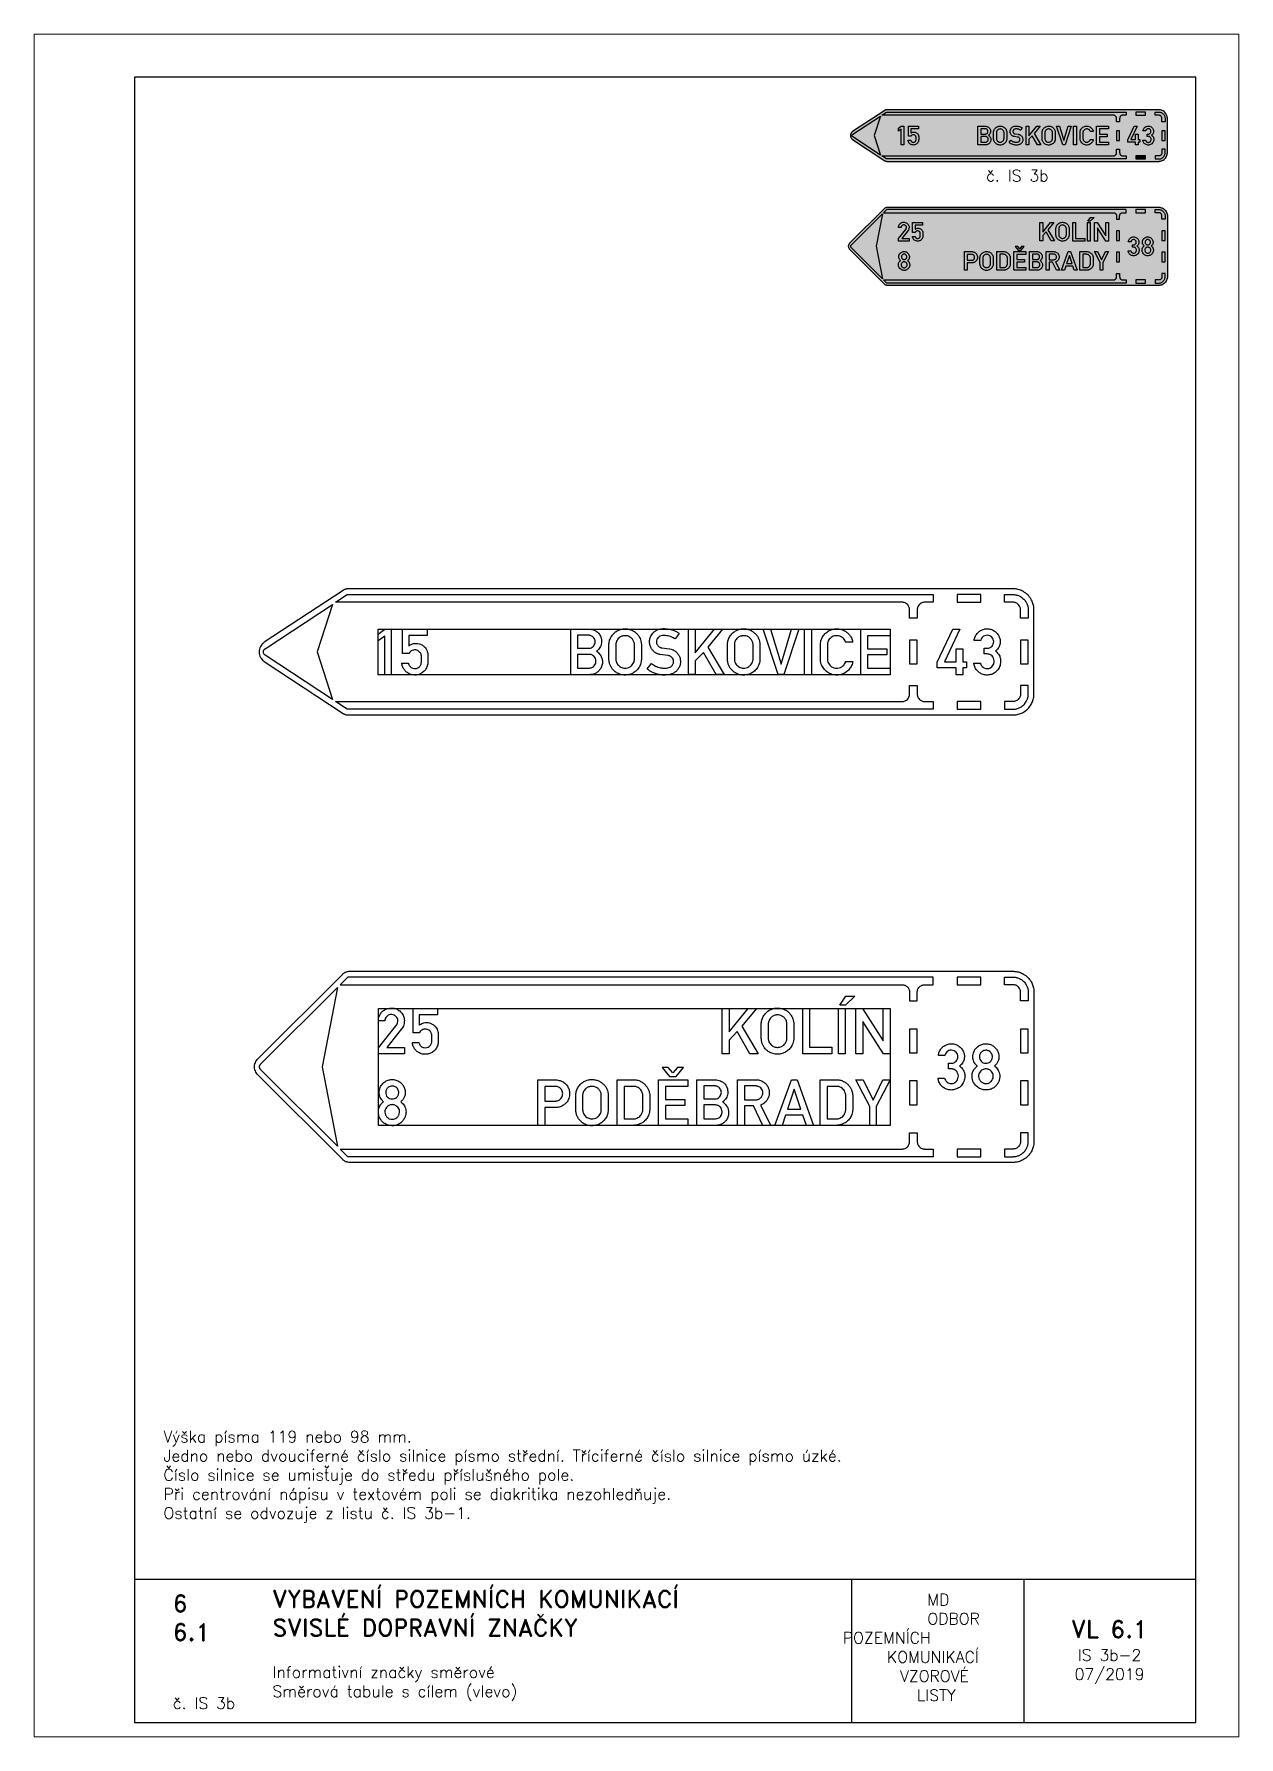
# Paper-space layout 'IS 3b-2' of a CAD drawing. Header units: millimetres. Extents: x 0 to 210, y 0 to 297.
# The model-space entities are those that its viewports show. They can reach past a viewport. Long polylines and large blocks are cut down to what shows.
import ezdxf

# ---------------------------------------------------------------- set-up
doc = ezdxf.new("R2010")
doc.units = ezdxf.units.MM
doc.header["$LTSCALE"] = 5
doc.linetypes.add('ČÁRKOVANÁX2', pattern=[1.5, 1, -0.5])
doc.layers.add('Rozpiska', color=7, linetype='Continuous')
doc.layers.add('Značka', color=7, linetype='Continuous')
doc.layers.add('Rámeček', color=6, linetype='Continuous', plot=False)
doc.styles.get("Standard").update_dxf_attribs({"font": 'romand.shx', "height": 37.5})

psp = doc.layouts.new('IS 3b-2')

# ---------------------------------------------------------------- texts
at = {"layer": 'Rozpiska', "color": 7}
for s, width, heights, insert, char_height, attachment_point in [('\\pi3.06527;č. IS 3b', 18.8924, [0], (162.87, 273.3), 2, 1), ('Výška písma 119 nebo 98 mm. \\PJedno nebo dvouciferné číslo silnice písmo střední. Tříciferné číslo silnice písmo úzké.{\\H1.83333x; }\\PČíslo silnice se umisťuje do středu příslušného pole.{\\H1.84127x; }\\PPři centrování nápisu v textovém poli se diakritika nezohledňuje.{\\H1.80291x; }\\POstatní se odvozuje z listu č. IS 3b-1.{\\H1.5657x; }', 177.7943, [0], (22.56, 53.38), 2, 1), ('6', 149.0422, [0], (24.17, 24.77), 3, 1), ('{\\C6;VYBAVENÍ POZEMNÍCH KOMUNIKACÍ\\P}SVISLÉ DOPRAVNÍ ZNAČKY{\\H1.34524x; }', 149.0422, [0], (41.56, 25.56), 3, 1), ('\\pi14.7414;{\\C6;MD\\P\\pi2.36044;}ODBOR POZEMNÍCH{\\H1.57143x; }\\P\\pi7.69378;KOMUNIKACÍ{\\H1.5x; }\\P\\pi9.97949;{\\C6;VZOROVÉ\\H1.47619x; \\H0.67742x;\\P\\pi12.93187;LISTY\\H1.26984x; }', 33.1018, [0], (140.95, 24.95), 2, 1), ('6.1', 149.0422, [0], (24.17, 19.78), 3, 1), ('{\\H1.5x;\\C6;VL 6.1\\P\\H0.66667x;IS 3b-2\\H1.66666x; \\H0.6x;\\P07/2019\\H1.80159x; }', 28.8555, [0], (187.46, 14.78), 2, 5), ('{\\C6;Informativní značky směrové\\P}Směrová tabule s cílem (vlevo){\\H2.02381x; }', 149.0422, [0], (41.56, 12.29), 2, 1), ('{\\C6;č. IS 3b}', 18.3305, [2.67], (24.18, 6.89), 2, 1)]:
    psp.add_mtext_dynamic_manual_height_columns(s, width=width, gutter_width=100, heights=heights, dxfattribs=dict(at, insert=insert, char_height=char_height, attachment_point=attachment_point))

msp = doc.modelspace()

# ---------------------------------------------------------------- linework, layer by layer
at = {"layer": 'Značka', "color": 5}
for points in [[(5655.4, 1500.5), (3917.9, 1500.5), (3917.2, 1500.5), (3916.4, 1500.5, 0.031279), (3913.6, 1500.2, 0.030292), (3910.7, 1499.5, 0.031362), (3908, 1498.5, 0.034709), (3905.4, 1497.2), (3904.8, 1496.8), (3904.1, 1496.4), (3698.3, 1360.6), (3697.1, 1359.7), (3695.9, 1358.8, 0.052611), (3691.7, 1354.7, 0.052754), (3688.4, 1349.8, 0.065591), (3685.7, 1342.9, 0.065814), (3684.9, 1335.5, 0.065502), (3685.7, 1328.2, 0.063862), (3688.4, 1321.3, 0.052739), (3691.7, 1316.4, 0.057593), (3695.9, 1312.3), (3697.1, 1311.4), (3698.3, 1310.5), (3904.1, 1174.7), (3904.8, 1174.3), (3905.4, 1173.9, 0.031255), (3908, 1172.6, 0.030313), (3910.7, 1171.6, 0.031363), (3913.6, 1170.9, 0.0347), (3916.4, 1170.6), (3917.2, 1170.6), (3917.9, 1170.5), (5655.4, 1170.5, 0.003568), (5658.3, 1170.7, 0.010713), (5661.1, 1170.8, 0.055713), (5672.4, 1173.2, 0.056163), (5682.9, 1177.9, 0.069695), (5694.3, 1186.6, 0.068358), (5703, 1198, 0.056425), (5707.9, 1208.6, 0.061111), (5710.1, 1219.8), (5710.3, 1222.7), (5710.4, 1225.5), (5710.4, 1445.5), (5710.3, 1448.4), (5710.1, 1451.3, 0.055706), (5707.8, 1462.5, 0.056171), (5703, 1473, 0.069693), (5694.4, 1484.5, 0.068361), (5682.9, 1493.2, 0.05643), (5672.4, 1498, 0.061122), (5661.1, 1500.2, 0.012199), (5658.3, 1500.4, 0.004055), (5655.4, 1500.5)], [(3914.9, 1485.5), (5447.4, 1485.5), (5447.4, 1465.5), (5425.4, 1465.5, 0.003505), (5424.3, 1465.5, 0.010675), (5423.3, 1465.4, 0.055729), (5419.2, 1464.6, 0.056165), (5415.4, 1462.9, 0.069687), (5411.2, 1459.7, 0.068336), (5408.1, 1455.5, 0.056415), (5406.3, 1451.7, 0.061115), (5405.5, 1447.6), (5405.4, 1446.6), (5405.4, 1445.5), (5405.4, 1423.5), (5385.4, 1423.5), (5385.4, 1445.5), (5385.4, 1446.6), (5385.3, 1447.6, 0.055695), (5384.4, 1451.7, 0.056165), (5382.7, 1455.5, 0.069682), (5379.6, 1459.7, 0.06837), (5375.4, 1462.9, 0.05644), (5371.6, 1464.6, 0.061135), (5367.5, 1465.4, 0.012246), (5366.4, 1465.5), (5365.4, 1465.5), (3884.6, 1465.5), (3914.9, 1485.5)], [(5675.4, 1423.5), (5675.4, 1445.5), (5675.4, 1446.6), (5675.3, 1447.6, 0.055752), (5674.4, 1451.7, 0.056139), (5672.7, 1455.5, 0.069682), (5669.6, 1459.7, 0.06837), (5665.4, 1462.9, 0.05644), (5661.6, 1464.6, 0.061135), (5657.5, 1465.4, 0.012246), (5656.4, 1465.5), (5655.4, 1465.5), (5633.4, 1465.5), (5633.4, 1485.5), (5655.4, 1485.5, -0.00359), (5657.5, 1485.5, -0.010701), (5659.6, 1485.3, -0.055709), (5667.8, 1483.6, -0.056165), (5675.4, 1480.2, -0.069687), (5683.7, 1473.9, -0.06836), (5690, 1465.5, -0.056428), (5693.5, 1457.9, -0.0611), (5695.2, 1449.7), (5695.3, 1447.6), (5695.4, 1445.5), (5695.4, 1423.5), (5675.4, 1423.5)], [(3876.3, 1460), (3836.3, 1335.5), (3876.3, 1211.1), (3700.3, 1327.2), (3699.9, 1327.5), (3699.5, 1327.8, -0.052598), (3698.1, 1329.2, -0.052729), (3697, 1330.8, -0.065595), (3696.1, 1333.1, -0.065813), (3695.8, 1335.5, -0.065502), (3696.1, 1338, -0.06386), (3697, 1340.3, -0.05275), (3698.1, 1341.9, -0.057607), (3699.5, 1343.3), (3699.9, 1343.6), (3700.3, 1343.9), (3876.3, 1460)], [(4075.2, 1305.7), (4075.4, 1305), (4075.6, 1304.2, 0.061321), (4077.5, 1299.9, 0.076051), (4080.6, 1296.3, 0.081245), (4084.4, 1293.6, 0.074046), (4089, 1292.2, 0.102547), (4096.1, 1292.5, 0.116968), (4102.4, 1295.5, 0.07231), (4105.3, 1298.5, 0.058801), (4107.4, 1302.1, 0.043861), (4108.4, 1305.2, 0.050818), (4108.9, 1308.3, 0.010876), (4108.9, 1309.1, 0.003619), (4108.9, 1310), (4108.9, 1324.4, 0.008536), (4108.8, 1326.1, 0.025954), (4108.5, 1327.7, 0.068285), (4107.3, 1331.2, 0.054033), (4105.2, 1334.3, 0.069253), (4101.6, 1337.8, 0.08054), (4097.1, 1340.1, 0.097812), (4091.1, 1340.9, 0.091138), (4085.2, 1339.5, 0.085464), (4080.4, 1336.6, 0.103685), (4077.1, 1332.3), (4076.9, 1331.8), (4076.6, 1331.3), (4059.9, 1331.3), (4059.9, 1395), (4123.7, 1395), (4123.7, 1378.1), (4075.9, 1378.1), (4075.9, 1351.3), (4077.8, 1352.6), (4079.8, 1353.9, -0.051742), (4085.4, 1356.4, -0.052712), (4091.5, 1357.7, -0.06579), (4099.1, 1357.7, -0.065562), (4106.5, 1355.7, -0.069358), (4113.6, 1351.8, -0.071356), (4119.3, 1346.1, -0.059652), (4123, 1340.2, -0.053804), (4125.2, 1333.7, -0.024795), (4125.7, 1331, -0.033753), (4125.9, 1328.3), (4125.9, 1328), (4125.9, 1327.6), (4125.9, 1308.5, -0.001761), (4125.9, 1307.7, -0.005322), (4125.8, 1306.8, -0.045325), (4125.1, 1301.4, -0.04367), (4123.3, 1296.1, -0.080867), (4117.8, 1286.9, -0.084535), (4109.6, 1280, -0.069816), (4101.9, 1276.4, -0.066782), (4093.4, 1275, -0.084631), (4082.2, 1276.3, -0.088725), (4072.1, 1281.3, -0.074193), (4065.3, 1287.6, -0.07096), (4060.6, 1295.5, -0.035766), (4059.1, 1299.8, -0.037177), (4058.2, 1304.2), (4058.1, 1304.9), (4058, 1305.7), (4075.2, 1305.7)], [(4499.4, 1276), (4499.4, 1395), (4548.3, 1395), (4549.5, 1395, -0.006987), (4550.7, 1394.9, -0.053522), (4557.4, 1393.8, -0.058869), (4563.8, 1391.1, -0.084093), (4571.6, 1385.2, -0.083995), (4577, 1377, -0.052903), (4579.1, 1371.3, -0.048086), (4580, 1365.3, -0.047689), (4579.9, 1359.2, -0.051704), (4578.6, 1353.2, -0.057806), (4575.8, 1347, -0.056924), (4571.7, 1341.6, -0.018975), (4570.1, 1340, -0.01917), (4568.4, 1338.6, -0.007456), (4567.6, 1337.9), (4566.6, 1337.2), (4567.9, 1336.3, -0.007109), (4569.1, 1335.4, -0.045524), (4574, 1330.9, -0.053982), (4577.9, 1325.4, -0.077429), (4581.5, 1316.9, -0.07632), (4582.3, 1307.6, -0.08493), (4580.2, 1297.3, -0.082717), (4574.8, 1288.3, -0.067284), (4568.8, 1282.4, -0.067548), (4561.4, 1278.3, -0.045462), (4556.2, 1276.7, -0.04876), (4550.8, 1276.1, -0.00711), (4549.8, 1276, -0.00231), (4548.8, 1276), (4499.4, 1276)], [(4599.2, 1354.6), (4599.2, 1355.6), (4599.3, 1356.6, -0.030686), (4599.9, 1361.6, -0.031089), (4601.2, 1366.4, -0.066292), (4605.8, 1376.2, -0.068476), (4612.8, 1384.5, -0.061862), (4620.5, 1390.3, -0.059931), (4629.4, 1394.1, -0.057342), (4638.6, 1395.8, -0.057585), (4647.9, 1395.5, -0.056918), (4656.9, 1393.2, -0.057502), (4665, 1389, -0.055379), (4671.9, 1383.4, -0.053459), (4677.5, 1376.4, -0.043032), (4680.8, 1370.4, -0.048855), (4682.9, 1364, -0.022706), (4683.6, 1360.5, -0.012948), (4684, 1356.9), (4684.1, 1356.3), (4684.2, 1355.7), (4684.2, 1315.9), (4684.1, 1314.9), (4684, 1314, -0.035768), (4682.7, 1306.6, -0.047842), (4680.2, 1299.6, -0.078795), (4673.9, 1289.6, -0.073098), (4664.8, 1281.9, -0.060119), (4656.2, 1277.5, -0.059847), (4646.8, 1275.3, -0.071109), (4635.1, 1275.4, -0.074185), (4623.9, 1278.8, -0.06604), (4615.1, 1284.2, -0.061699), (4607.9, 1291.6, -0.047092), (4603.8, 1297.9, -0.05388), (4601, 1304.9, -0.030233), (4599.9, 1309.6, -0.017685), (4599.4, 1314.3), (4599.2, 1315.4), (4599.2, 1316.5), (4599.2, 1354.6)], [(4710.7, 1305.2), (4711.8, 1304.3), (4713, 1303.4, 0.039103), (4718.4, 1299.8, 0.032091), (4724.4, 1297, 0.032644), (4730.8, 1294.8, 0.039891), (4737.3, 1293.5, 0.02449), (4741.8, 1293.2, 0.01432), (4746.3, 1293.2, 0.035312), (4753, 1293.8, 0.084135), (4759.3, 1295.9, 0.055206), (4762.2, 1297.8, 0.056011), (4764.7, 1300.2, 0.05727), (4766.6, 1303.2, 0.056926), (4767.7, 1306.5, 0.062829), (4768.2, 1310.3, 0.064418), (4767.7, 1314.1, 0.085849), (4765.7, 1318.9, 0.089205), (4762.1, 1322.7, 0.071842), (4758.4, 1324.9, 0.05931), (4754.2, 1326), (4753.7, 1326.1), (4753.2, 1326.2), (4732.5, 1328.8), (4731.6, 1329.1), (4730.8, 1329.3, -0.017774), (4726.8, 1330.7, -0.032305), (4722.9, 1332.4, -0.062172), (4717.1, 1336.4, -0.055262), (4712.3, 1341.7, -0.068822), (4707.7, 1349.8, -0.072906), (4705.5, 1358.7, -0.074674), (4705.8, 1367.9, -0.072247), (4708.7, 1376.8, -0.094605), (4716.3, 1387.2, -0.103596), (4727, 1393.9, -0.055196), (4733.8, 1395.8, -0.035097), (4740.9, 1396.5, -0.029409), (4748.9, 1396.3, -0.030644), (4756.7, 1395.2, -0.032943), (4765.2, 1393, -0.029902), (4773.4, 1389.7, -0.019591), (4777.6, 1387.6, -0.028945), (4781.5, 1385.2), (4782.2, 1384.6), (4783, 1384), (4772.8, 1369.4), (4771.5, 1370.2), (4770.1, 1371, 0.031818), (4763.8, 1374.2, 0.035477), (4757.2, 1376.5, 0.037911), (4750.4, 1377.9, 0.035605), (4743.4, 1378.3, 0.05695), (4735.9, 1377.5, 0.118682), (4729.4, 1374.5, 0.089558), (4726.1, 1370.9, 0.077129), (4724.1, 1366.3, 0.050936), (4723.5, 1363.2, 0.054981), (4723.6, 1360.1, 0.076557), (4724.8, 1355.8, 0.070212), (4727.2, 1351.9, 0.053213), (4729.6, 1349.5, 0.057381), (4732.4, 1347.8, 0.030551), (4733.9, 1347.1, 0.033), (4735.5, 1346.6, 0.019636), (4736.7, 1346.4, 0.006491), (4737.9, 1346.2), (4757.6, 1343.7), (4758.2, 1343.6), (4758.9, 1343.5, -0.057689), (4764.4, 1342, -0.045347), (4769.6, 1339.3, -0.062097), (4776.5, 1334, -0.068451), (4781.7, 1327.1, -0.067352), (4785.1, 1319.5, -0.064545), (4786.3, 1311.2, -0.073531), (4785.3, 1301.6, -0.075675), (4781.6, 1292.7, -0.065689), (4776.6, 1286.1, -0.066685), (4770.1, 1281.1, -0.056083), (4763.1, 1277.9, -0.038296), (4755.6, 1276, -0.042199), (4744.9, 1274.9, -0.042477), (4734.1, 1275.7, -0.040678), (4723.7, 1278, -0.036919), (4713.6, 1282, -0.028959), (4707.1, 1285.4, -0.03894), (4701.1, 1289.7), (4700.1, 1290.6), (4699, 1291.5), (4710.7, 1305.2)], [(4909.1, 1354.6), (4909.1, 1355.6), (4909.2, 1356.6, -0.030699), (4909.8, 1361.6, -0.031077), (4911.1, 1366.4, -0.066297), (4915.7, 1376.2, -0.068485), (4922.7, 1384.5, -0.061866), (4930.4, 1390.3, -0.059931), (4939.3, 1394.1, -0.05734), (4948.5, 1395.8, -0.057585), (4957.8, 1395.5, -0.056914), (4966.8, 1393.2, -0.057508), (4974.9, 1389, -0.055388), (4981.8, 1383.4, -0.053464), (4987.4, 1376.4, -0.043001), (4990.7, 1370.4, -0.048855), (4992.9, 1364, -0.022673), (4993.5, 1360.5), (4994, 1356.9), (4994, 1356.3), (4994.1, 1355.7), (4994.1, 1315.9), (4994, 1314.9), (4993.9, 1314, -0.03576), (4992.6, 1306.6, -0.047835), (4990.1, 1299.6, -0.07879), (4983.8, 1289.6, -0.073098), (4974.7, 1281.9, -0.060122), (4966.1, 1277.5, -0.059851), (4956.7, 1275.3, -0.071109), (4945, 1275.4, -0.074185), (4933.8, 1278.8, -0.066033), (4925, 1284.2, -0.061699), (4917.8, 1291.6, -0.047099), (4913.7, 1297.9, -0.053865), (4910.9, 1304.9, -0.030221), (4909.8, 1309.6, -0.017672), (4909.3, 1314.3), (4909.2, 1315.4), (4909.1, 1316.5), (4909.1, 1354.6)], [(5236.7, 1310.1), (5236.2, 1307.9), (5235.7, 1305.7, -0.074267), (5231.1, 1295.1, -0.07334), (5223.6, 1286.2, -0.087472), (5212, 1278.5, -0.087033), (5198.4, 1275.1, -0.081781), (5185.3, 1275.9, -0.082642), (5173.2, 1280.8, -0.082255), (5163, 1289.2, -0.076612), (5155.9, 1300.4, -0.049038), (5153.3, 1307.3, -0.06406), (5152.4, 1314.6), (5152.4, 1315.5), (5152.4, 1316.4), (5152.4, 1356.3), (5152.5, 1357.5), (5152.6, 1358.7, -0.076267), (5155.6, 1370.3, -0.076924), (5162.1, 1380.5, -0.07328), (5170.3, 1388.3, -0.069836), (5180.5, 1393.4, -0.059238), (5189.8, 1395.7, -0.060626), (5199.5, 1395.8, -0.068021), (5210.2, 1393.2, -0.0664), (5219.8, 1387.9, -0.053993), (5226.4, 1382.2, -0.055384), (5231.6, 1375.2, -0.038268), (5234.3, 1370, -0.040679), (5236.1, 1364.5), (5236.4, 1362.8), (5236.8, 1361), (5218.2, 1361), (5217.4, 1362.8), (5216.6, 1364.6, 0.060783), (5213.5, 1369.4, 0.062697), (5209.3, 1373.3, 0.078729), (5202.9, 1376.7, 0.078053), (5195.8, 1378, 0.073298), (5189.1, 1377.4, 0.073377), (5182.8, 1374.9, 0.069989), (5177.6, 1371, 0.0703), (5173.7, 1365.9, 0.038797), (5172.1, 1362.7, 0.035413), (5171, 1359.3), (5170.6, 1357.4), (5170.4, 1355.4), (5170.4, 1354.9), (5170.3, 1354.3), (5170.3, 1316.7), (5170.4, 1315.9), (5170.5, 1315.1, 0.059569), (5171.9, 1309.1, 0.068103), (5174.7, 1303.6, 0.072022), (5178.9, 1298.8, 0.068632), (5184.2, 1295.4, 0.071732), (5190.5, 1293.3, 0.073115), (5197.2, 1293.1, 0.082615), (5204.6, 1295, 0.081785), (5211.1, 1299.2, 0.058806), (5214.7, 1303.2, 0.059261), (5217.4, 1307.8), (5217.8, 1308.9), (5218.2, 1310.1), (5236.7, 1310.1)], [(5570.6, 1305.8), (5571, 1304.4), (5571.5, 1303.1, 0.066936), (5573.9, 1299, 0.067324), (5577.3, 1295.7, 0.079611), (5582.1, 1292.9, 0.083503), (5587.5, 1291.9, 0.078721), (5592.6, 1292.4, 0.077291), (5597.4, 1294.4, 0.094868), (5602.3, 1298.8, 0.087389), (5605.4, 1304.7, 0.097379), (5606.5, 1312.1, 0.104443), (5604.7, 1319.4, 0.094858), (5600.9, 1324.9, 0.095664), (5595.3, 1328.6, 0.045616), (5592.4, 1329.6, 0.043317), (5589.4, 1330.1), (5588.7, 1330.2), (5588.1, 1330.2), (5580.7, 1330.2), (5580.7, 1345.1), (5588.3, 1345.1), (5589, 1345.1, 0.010037), (5589.6, 1345.1, 0.089505), (5594.3, 1346, 0.078189), (5598.5, 1348.5, 0.098565), (5602.8, 1353.3, 0.099815), (5604.9, 1359.4, 0.096895), (5604.9, 1365.6, 0.098709), (5602.5, 1371.3, 0.100564), (5598.1, 1375.9, 0.097644), (5592.3, 1378.5, 0.106021), (5585.3, 1378.9, 0.108981), (5578.9, 1376.3, 0.096332), (5574.3, 1372.1, 0.100258), (5571.7, 1366.7), (5571.6, 1366), (5571.4, 1365.3), (5554.2, 1365.3), (5554.6, 1367.9), (5555.2, 1370.4, -0.070916), (5558.9, 1379.4, -0.076579), (5565.1, 1387, -0.078959), (5573.1, 1392.6, -0.076378), (5582.4, 1395.5, -0.077806), (5592.5, 1395.8, -0.077968), (5602.2, 1393, -0.081012), (5611.1, 1387.2, -0.081003), (5617.7, 1379, -0.076299), (5621.4, 1370.3, -0.0798), (5622.2, 1360.7, -0.092069), (5619.7, 1349.9, -0.105087), (5613.3, 1341), (5611.5, 1339.3), (5609.6, 1337.7), (5611.4, 1336.4), (5613.1, 1335, -0.058043), (5617.6, 1330, -0.058881), (5620.9, 1324.2, -0.074892), (5623.2, 1315.7, -0.064085), (5623.1, 1306.8, -0.089419), (5619.3, 1294, -0.101889), (5611.2, 1283.6, -0.087328), (5602, 1277.7, -0.080963), (5591.4, 1275.2, -0.079643), (5580.5, 1275.7, -0.082662), (5570.4, 1279.7, -0.076818), (5562.5, 1285.9, -0.076585), (5556.9, 1294.1, -0.041081), (5554.8, 1299, -0.040365), (5553.6, 1304), (5553.5, 1304.9), (5553.4, 1305.8), (5570.6, 1305.8)], [(4517.5, 1379.1), (4517.5, 1345.1), (4546, 1345.1, 0.005386), (4547.1, 1345.1, 0.01603), (4548.2, 1345.2, 0.091636), (4553.3, 1346.6, 0.08074), (4557.7, 1349.7, 0.081301), (4561.1, 1353.9, 0.086101), (4562.9, 1358.9, 0.08746), (4563.1, 1364.4, 0.085838), (4561.4, 1369.7, 0.08193), (4558.4, 1374, 0.078649), (4554.1, 1377.1, 0.046711), (4551.5, 1378.3, 0.054004), (4548.6, 1378.9, 0.009065), (4548, 1379), (4547.4, 1379.1), (4517.5, 1379.1)], [(4617.3, 1354.5), (4617.3, 1316.5), (4617.3, 1315.8), (4617.4, 1315, 0.037584), (4618, 1311.3, 0.041676), (4619.3, 1307.7, 0.062893), (4622, 1302.8, 0.060173), (4626, 1298.7, 0.059427), (4630.5, 1295.5, 0.064329), (4635.7, 1293.6, 0.050509), (4640, 1293, 0.044565), (4644.3, 1293.1, 0.073918), (4651.6, 1295.1, 0.085005), (4657.9, 1299.2, 0.073628), (4662.2, 1304.1, 0.063572), (4664.9, 1309.9, 0.033212), (4665.7, 1312.8, 0.042657), (4666.1, 1315.8), (4666.1, 1316.2), (4666.1, 1316.6), (4666.1, 1354.5), (4666.1, 1355.1), (4666.1, 1355.8, 0.062613), (4665.5, 1360, 0.048324), (4663.9, 1363.9, 0.076913), (4659.5, 1370.3, 0.08378), (4653.3, 1375, 0.069864), (4647.7, 1377.3, 0.066682), (4641.5, 1378, 0.08852), (4633, 1376.5, 0.098118), (4625.7, 1372.1, 0.062844), (4622.1, 1368.2, 0.051395), (4619.5, 1363.5, 0.039545), (4618.1, 1359.8, 0.050738), (4617.4, 1355.9), (4617.3, 1355.2), (4617.3, 1354.5)], [(4927.2, 1354.5), (4927.2, 1316.5), (4927.2, 1315.8), (4927.3, 1315, 0.037584), (4927.9, 1311.3, 0.04166), (4929.2, 1307.7, 0.062884), (4931.9, 1302.8, 0.060173), (4935.9, 1298.7, 0.059415), (4940.4, 1295.5, 0.064332), (4945.6, 1293.6, 0.050512), (4949.9, 1293, 0.044565), (4954.2, 1293.1, 0.073922), (4961.5, 1295.1, 0.085009), (4967.8, 1299.2, 0.073635), (4972.1, 1304.1, 0.063589), (4974.8, 1309.9, 0.033231), (4975.6, 1312.8, 0.042637), (4976, 1315.8), (4976, 1316.2), (4976, 1316.6), (4976, 1354.5), (4976.1, 1355.1), (4976, 1355.8, 0.062627), (4975.4, 1360, 0.048298), (4973.8, 1363.9, 0.0769), (4969.4, 1370.3, 0.083785), (4963.3, 1375, 0.069861), (4957.6, 1377.3, 0.066677), (4951.4, 1378, 0.088518), (4942.9, 1376.5, 0.098123), (4935.6, 1372.1, 0.062844), (4932, 1368.2, 0.051415), (4929.4, 1363.5, 0.039545), (4928, 1359.8, 0.050722), (4927.3, 1355.9), (4927.2, 1355.2), (4927.2, 1354.5)], [(4517.5, 1329.2), (4517.5, 1293.2), (4546.1, 1293.2, 0.003564), (4547.2, 1293.2, 0.010909), (4548.3, 1293.3, 0.058711), (4552.6, 1294, 0.063112), (4556.5, 1295.9, 0.084062), (4561, 1299.5, 0.085723), (4563.9, 1304.4, 0.082254), (4565.3, 1309.7, 0.080964), (4564.8, 1315.1, 0.088837), (4562.5, 1320.7, 0.084254), (4558.4, 1325.3, 0.065593), (4554.7, 1327.8, 0.080403), (4550.5, 1329, 0.018305), (4549.4, 1329.1, 0.006108), (4548.2, 1329.2), (4517.5, 1329.2)], [(3884.6, 1205.5), (5365.4, 1205.5, 0.003559), (5366.4, 1205.6, 0.010727), (5367.5, 1205.7, 0.055701), (5371.6, 1206.5, 0.056165), (5375.4, 1208.2, 0.069696), (5379.6, 1211.4, 0.068336), (5382.7, 1215.5, 0.056415), (5384.5, 1219.4, 0.061086), (5385.3, 1223.5), (5385.4, 1224.5), (5385.4, 1225.5), (5385.4, 1247.5), (5405.4, 1247.5), (5405.4, 1225.5), (5405.4, 1224.5), (5405.5, 1223.5, 0.055756), (5406.3, 1219.4, 0.056145), (5408.1, 1215.5, 0.069682), (5411.2, 1211.4, 0.068352), (5415.4, 1208.2, 0.056429), (5419.2, 1206.5, 0.061109), (5423.3, 1205.7, 0.01213), (5424.3, 1205.6), (5425.4, 1205.5), (5447.4, 1205.5), (5447.4, 1185.5), (3914.9, 1185.5), (3884.6, 1205.5)], [(5675.4, 1247.5), (5675.4, 1225.5), (5675.4, 1224.5), (5675.3, 1223.5, -0.055756), (5674.4, 1219.4, -0.056145), (5672.7, 1215.5, -0.069682), (5669.6, 1211.4, -0.068352), (5665.4, 1208.2, -0.056454), (5661.6, 1206.5, -0.06112), (5657.5, 1205.7, -0.01213), (5656.4, 1205.6, -0.004029), (5655.4, 1205.5), (5633.4, 1205.5), (5633.4, 1185.5), (5655.4, 1185.5, 0.00359), (5657.5, 1185.6, 0.010701), (5659.6, 1185.8, 0.055709), (5667.8, 1187.4, 0.056165), (5675.4, 1190.9, 0.069691), (5683.7, 1197.2, 0.068364), (5690, 1205.5, 0.056428), (5693.5, 1213.2, 0.0611), (5695.2, 1221.4), (5695.3, 1223.5), (5695.4, 1225.5), (5695.4, 1247.5), (5675.4, 1247.5)], [(5655.5, 0), (3920.8, 0), (3919.8, 0, -0.008086), (3918.9, 0.1, -0.042027), (3915, 0.7, -0.040908), (3911.3, 1.9, -0.042264), (3907.7, 3.7, -0.046627), (3904.6, 6), (3903.9, 6.6), (3903.2, 7.3), (3681.7, 228.8), (3680.6, 229.9), (3679.6, 231.1, -0.055714), (3676.1, 236.3, -0.056165), (3673.9, 242.2, -0.06969), (3672.8, 250, -0.068356), (3673.9, 257.8, -0.056428), (3676.1, 263.7, -0.061123), (3679.6, 268.9, -0.012184), (3680.6, 270.1), (3681.7, 271.2), (3903.2, 492.7), (3903.9, 493.4), (3904.6, 494, -0.042026), (3907.7, 496.3, -0.040914), (3911.3, 498.1, -0.042271), (3915, 499.3, -0.046627), (3918.9, 499.9), (3919.8, 500), (3920.8, 500), (5655.5, 500, -0.003587), (5658.3, 499.9, -0.010724), (5661.2, 499.7, -0.055714), (5672.5, 497.4, -0.056166), (5683, 492.6, -0.06969), (5694.4, 484, -0.068355), (5703.1, 472.5, -0.056427), (5707.9, 462, -0.061123), (5710.2, 450.7), (5710.4, 447.9), (5710.5, 445), (5710.5, 55), (5710.4, 52.1), (5710.2, 49.3, -0.055727), (5707.9, 38, -0.056164), (5703.1, 27.5, -0.069693), (5694.4, 16.1, -0.068353), (5683, 7.4, -0.056435), (5672.5, 2.5, -0.061124), (5661.2, 0.3, -0.012203), (5658.3, 0.1, -0.004069), (5655.5, 0)], [(3889.5, 457.9), (3849.5, 250), (3889.5, 42.1), (3688.7, 242.9), (3688.3, 243.3), (3688, 243.7, -0.055716), (3686.8, 245.4, -0.056168), (3686.1, 247.4, -0.069691), (3685.7, 250, -0.068357), (3686.1, 252.6, -0.056433), (3686.8, 254.6, -0.061127), (3688, 256.3), (3688.3, 256.7), (3688.7, 257.1), (3889.5, 457.9)], [(3896.6, 465), (5365.4, 465), (5366.4, 465, -0.010714), (5367.5, 464.9, -0.055715), (5371.6, 464.1, -0.056165), (5375.4, 462.3, -0.069705), (5379.6, 459.2, -0.068373), (5382.7, 455, -0.056415), (5384.5, 451.2, -0.061144), (5385.3, 447.1), (5385.4, 446), (5385.4, 445), (5385.4, 423), (5405.4, 423), (5405.4, 445), (5405.4, 446), (5405.5, 447.1, -0.055698), (5406.3, 451.2, -0.056168), (5408.1, 455, -0.069682), (5411.2, 459.2, -0.068348), (5415.4, 462.3, -0.056409), (5419.2, 464.1, -0.061116), (5423.3, 464.9, -0.012195), (5424.3, 465, -0.004083), (5425.4, 465), (5447.4, 465), (5447.4, 485), (3916.6, 485), (3896.6, 465)], [(5675.4, 423), (5675.4, 445), (5675.4, 446), (5675.3, 447.1, 0.055698), (5674.4, 451.2, 0.056168), (5672.7, 455, 0.069682), (5669.6, 459.2, 0.068361), (5665.4, 462.3, 0.056434), (5661.6, 464.1, 0.061127), (5657.5, 464.9), (5656.4, 465), (5655.4, 465), (5633.4, 465), (5633.4, 485), (5655.4, 485), (5657.5, 484.9, -0.010724), (5659.6, 484.8, -0.055719), (5667.8, 483.1, -0.056165), (5675.4, 479.6, -0.069689), (5683.7, 473.3, -0.068352), (5690, 465, -0.056415), (5693.5, 457.4, -0.06113), (5695.2, 449.2), (5695.3, 447.1), (5695.4, 445), (5695.4, 423), (5675.4, 423)], [(3996.5, 284), (3996.5, 299.9), (4043, 358.5, 0.004057), (4043.7, 359.3, 0.012132), (4044.4, 360.2, 0.082992), (4046.9, 365.5, 0.094408), (4047.4, 371.4, 0.09214), (4046.2, 376.6, 0.084041), (4043.2, 381.2, 0.098132), (4037.9, 385.3, 0.106053), (4031.5, 387, 0.106168), (4025, 386.2, 0.099957), (4019.3, 382.9, 0.083722), (4015.8, 378.7, 0.091654), (4013.9, 373.8, 0.02616), (4013.6, 371.9, 0.008693), (4013.4, 370.1), (3996.5, 370.1, -0.003378), (3996.5, 371.7, -0.010134), (3996.6, 373.3, -0.059427), (3998, 380.4, -0.058236), (4001.1, 387.1, -0.072153), (4006.7, 394.4, -0.072222), (4014.2, 399.8, -0.061477), (4021.4, 402.8, -0.059944), (4029.1, 403.9, -0.083061), (4040.1, 402.6, -0.08705), (4050.1, 397.8, -0.087764), (4058.1, 390.1, -0.087798), (4062.9, 380.2, -0.068484), (4064.5, 371.7, -0.062423), (4063.7, 363.1, -0.050685), (4061.9, 356.7, -0.06184), (4058.7, 351, -0.00834), (4058, 350.1, -0.002779), (4057.4, 349.2), (4018.7, 301), (4064.4, 301), (4064.4, 284), (3996.5, 284)], [(4102.4, 313.7), (4102.6, 312.9), (4102.8, 312.2, 0.061327), (4104.8, 307.8, 0.076051), (4107.8, 304.2, 0.081239), (4111.6, 301.6, 0.074028), (4116.2, 300.2, 0.102539), (4123.3, 300.4, 0.116978), (4129.6, 303.5, 0.072325), (4132.5, 306.5, 0.058812), (4134.6, 310.1, 0.04384), (4135.6, 313.1, 0.050826), (4136.1, 316.2), (4136.1, 317.1), (4136.1, 317.9), (4136.1, 332.3), (4136, 334, 0.025975), (4135.8, 335.7, 0.068288), (4134.5, 339.1, 0.054042), (4132.4, 342.2, 0.069267), (4128.8, 345.8, 0.080551), (4124.3, 348, 0.097812), (4118.4, 348.9, 0.091133), (4112.4, 347.4, 0.085478), (4107.7, 344.6, 0.103678), (4104.4, 340.3), (4104.1, 339.8), (4103.9, 339.2), (4087.1, 339.2), (4087.1, 403), (4150.9, 403), (4150.9, 386), (4103.1, 386), (4103.1, 359.3, -0.005073), (4105, 360.6, -0.015229), (4107.1, 361.8, -0.051731), (4112.7, 364.3, -0.052708), (4118.7, 365.6, -0.065798), (4126.3, 365.6, -0.065552), (4133.7, 363.6, -0.069371), (4140.8, 359.7, -0.071359), (4146.6, 354, -0.059639), (4150.2, 348.2, -0.053792), (4152.4, 341.6, -0.024797), (4152.9, 339, -0.033756), (4153.1, 336.3), (4153.1, 335.9), (4153.1, 335.6), (4153.1, 316.5), (4153.1, 315.6), (4153, 314.8, -0.045319), (4152.3, 309.3, -0.043675), (4150.6, 304.1, -0.080874), (4145, 294.9, -0.084533), (4136.8, 287.9, -0.069813), (4129.1, 284.3, -0.066782), (4120.6, 283, -0.084625), (4109.4, 284.3, -0.088729), (4099.3, 289.2, -0.07419), (4092.6, 295.5, -0.070964), (4087.9, 303.5, -0.035763), (4086.3, 307.7, -0.037183), (4085.4, 312.1), (4085.3, 312.9), (4085.2, 313.7), (4102.4, 313.7)], [(4997.6, 362.6), (4997.7, 363.6), (4997.7, 364.5, -0.030672), (4998.4, 369.5, -0.031055), (4999.7, 374.4, -0.066298), (5004.2, 384.2, -0.06848), (5011.3, 392.5, -0.06186), (5019, 398.3, -0.059931), (5027.9, 402, -0.057348), (5037, 403.8, -0.057579), (5046.4, 403.4, -0.056911), (5055.3, 401.2, -0.057496), (5063.5, 397, -0.055385), (5070.4, 391.4, -0.053443), (5076, 384.4, -0.043019), (5079.3, 378.4, -0.04884), (5081.4, 371.9), (5082.1, 368.4), (5082.5, 364.8), (5082.6, 364.3), (5082.6, 363.7), (5082.6, 323.8), (5082.5, 322.9), (5082.4, 322, -0.035776), (5081.2, 314.6, -0.047836), (5078.7, 307.5, -0.078787), (5072.3, 297.6, -0.0731), (5063.2, 289.9, -0.060119), (5054.6, 285.5, -0.059844), (5045.2, 283.3, -0.071112), (5033.5, 283.4, -0.074183), (5022.3, 286.8, -0.066046), (5013.5, 292.1, -0.061689), (5006.3, 299.5, -0.047086), (5002.2, 305.9, -0.053869), (4999.4, 312.9, -0.030222), (4998.4, 317.5), (4997.8, 322.3), (4997.7, 323.4), (4997.6, 324.4), (4997.6, 362.6)], [(5015.7, 362.5), (5015.7, 324.4), (5015.8, 323.7), (5015.8, 323, 0.037583), (5016.5, 319.2, 0.04166), (5017.7, 315.6, 0.062889), (5020.5, 310.7, 0.060173), (5024.4, 306.6, 0.059406), (5029, 303.5, 0.064322), (5034.1, 301.6, 0.050526), (5038.4, 300.9, 0.044572), (5042.7, 301.1, 0.073914), (5050.1, 303, 0.085016), (5056.4, 307.1, 0.073642), (5060.6, 312, 0.063593), (5063.4, 317.9), (5064.2, 320.8, 0.042637), (5064.6, 323.8), (5064.6, 324.2), (5064.6, 324.5), (5064.6, 362.4), (5064.6, 363.1), (5064.6, 363.8, 0.06263), (5063.9, 367.9, 0.048301), (5062.3, 371.9, 0.076909), (5057.9, 378.3, 0.08377), (5051.8, 382.9, 0.069866), (5046.1, 385.2, 0.066668), (5039.9, 385.9, 0.08852), (5031.5, 384.4, 0.098126), (5024.2, 380.1, 0.062873), (5020.6, 376.1, 0.051423), (5017.9, 371.5, 0.039514), (5016.5, 367.7, 0.05075), (5015.8, 363.8), (5015.8, 363.2), (5015.7, 362.5)], [(5476.9, 220.3), (5477.3, 218.9), (5477.9, 217.5, 0.066945), (5480.2, 213.5, 0.067326), (5483.6, 210.1, 0.079613), (5488.4, 207.4, 0.083501), (5493.9, 206.3, 0.078719), (5499, 206.8, 0.077297), (5503.7, 208.9, 0.094875), (5508.6, 213.2, 0.087391), (5511.7, 219.1, 0.097378), (5512.8, 226.6, 0.104442), (5511, 233.8, 0.094861), (5507.2, 239.3, 0.095666), (5501.6, 243.1, 0.045597), (5498.7, 244.1, 0.043327), (5495.7, 244.6), (5495.1, 244.6), (5494.4, 244.7), (5487, 244.7), (5487, 259.6), (5494.6, 259.6), (5495.3, 259.5, 0.009987), (5495.9, 259.5, 0.089511), (5500.6, 260.5, 0.07819), (5504.8, 263, 0.098565), (5509.1, 267.8, 0.099778), (5511.2, 273.8, 0.096856), (5511.2, 280, 0.098706), (5508.8, 285.8, 0.100557), (5504.4, 290.4, 0.097642), (5498.6, 293, 0.106013), (5491.7, 293.3, 0.108968), (5485.2, 290.8, 0.096316), (5480.6, 286.6, 0.100258), (5478.1, 281.1), (5477.9, 280.4), (5477.7, 279.8), (5460.5, 279.8), (5461, 282.3), (5461.5, 284.9, -0.070916), (5465.3, 293.9, -0.076581), (5471.5, 301.4, -0.078959), (5479.4, 307, -0.076375), (5488.8, 310, -0.077803), (5498.8, 310.2, -0.077968), (5508.5, 307.4, -0.081015), (5517.4, 301.7, -0.081001), (5524, 293.5, -0.076312), (5527.7, 284.7, -0.079813), (5528.5, 275.2, -0.092069), (5526, 264.3, -0.105088), (5519.7, 255.4), (5517.8, 253.7), (5515.9, 252.1), (5517.7, 250.8), (5519.4, 249.4, -0.058043), (5523.9, 244.5, -0.058885), (5527.2, 238.6, -0.074867), (5529.5, 230.2, -0.064085), (5529.4, 221.3, -0.089419), (5525.6, 208.5, -0.101877), (5517.5, 198.1, -0.087328), (5508.3, 192.2, -0.080967), (5497.7, 189.6, -0.079651), (5486.8, 190.2, -0.082665), (5476.8, 194.1, -0.076821), (5468.9, 200.3, -0.076582), (5463.2, 208.6, -0.041126), (5461.2, 213.4, -0.040343), (5460, 218.5), (5459.8, 219.4), (5459.7, 220.3), (5476.9, 220.3)], [(5562.4, 252.4), (5560.7, 253.9), (5559.2, 255.4, -0.053039), (5555.2, 260.5, -0.056315), (5552.4, 266.4, -0.07399), (5550.7, 274.7, -0.069886), (5551.5, 283.2, -0.098167), (5556.3, 295.1, -0.100618), (5565.4, 304.2, -0.080446), (5574.2, 308.7, -0.075914), (5583.9, 310.3, -0.078228), (5594.3, 309, -0.081326), (5603.8, 304.6, -0.07679), (5611, 298.2, -0.074239), (5616.1, 289.9, -0.08693), (5618.9, 278.9, -0.097619), (5617.7, 267.6, -0.069316), (5614.6, 260.5, -0.065647), (5609.8, 254.5), (5608.6, 253.3), (5607.3, 252.2), (5609.3, 250.5), (5611.3, 248.8, -0.049548), (5615.2, 244.1, -0.049138), (5618.2, 238.8, -0.057994), (5620.5, 231.9, -0.05766), (5621.1, 224.6, -0.065977), (5619.9, 216.1, -0.06153), (5616.6, 208.2, -0.069173), (5610.8, 200.2, -0.073514), (5603.1, 194.2, -0.076285), (5593.7, 190.4, -0.072983), (5583.6, 189.5, -0.078096), (5573, 191.4, -0.080335), (5563.5, 196.5, -0.115018), (5552.7, 209, -0.124817), (5548.7, 224.8, -0.083791), (5549.9, 234.9, -0.083139), (5554.3, 243.9, -0.03822), (5557.3, 247.7, -0.030583), (5560.8, 251.1), (5561.6, 251.7), (5562.4, 252.4)], [(5584.9, 293.3, 0.080316), (5579.6, 292.5, 0.085966), (5574.8, 290, 0.116251), (5569.8, 284.2, 0.11926), (5567.8, 276.8, 0.107918), (5568.9, 270.2, 0.106442), (5572.5, 264.6, 0.104977), (5578, 260.7, 0.100128), (5584.5, 259.4, 0.094737), (5590.7, 260.3, 0.098501), (5596, 263.4, 0.106665), (5600.3, 268.9, 0.10897), (5602, 275.6, 0.076138), (5601.6, 280.2, 0.070396), (5599.9, 284.4, 0.074734), (5596.8, 288.5, 0.078351), (5592.7, 291.5, 0.064603), (5588.9, 292.9, 0.061605), (5584.9, 293.3)], [(5585, 244.6, 0.045285), (5581.5, 244.3, 0.047539), (5578.2, 243.4, 0.072353), (5573.6, 240.9, 0.073234), (5569.8, 237.2, 0.09059), (5566.6, 231.4, 0.092298), (5565.8, 224.8, 0.096895), (5567.2, 218.1, 0.096614), (5571.1, 212.3, 0.105789), (5577.4, 207.9, 0.10569), (5584.9, 206.4, 0.101748), (5592.2, 207.7, 0.102483), (5598.3, 211.8, 0.096604), (5602.3, 217.4, 0.094976), (5604, 224.1, 0.080094), (5603.7, 229.8, 0.079521), (5601.5, 235, 0.085884), (5597.5, 240, 0.087524), (5592.1, 243.2, 0.0516), (5588.6, 244.3, 0.047118), (5585, 244.6)], [(4010.1, 158.9), (4008.5, 160.4, -0.013573), (4006.9, 161.9, -0.053045), (4002.9, 167, -0.056322), (4000.2, 172.9, -0.074006), (3998.5, 181.2, -0.0699), (3999.2, 189.7, -0.09817), (4004.1, 201.6, -0.100617), (4013.1, 210.7, -0.080448), (4021.9, 215.2, -0.075911), (4031.7, 216.8, -0.078226), (4042.1, 215.5, -0.081327), (4051.5, 211.1, -0.076774), (4058.7, 204.7, -0.07424), (4063.8, 196.4, -0.086925), (4066.7, 185.4, -0.097618), (4065.4, 174.1, -0.069322), (4062.3, 167, -0.065634), (4057.5, 161, -0.011002), (4056.3, 159.8), (4055, 158.7), (4057.1, 157, -0.016432), (4059, 155.3, -0.049537), (4063, 150.6, -0.049116), (4065.9, 145.3, -0.057978), (4068.2, 138.4, -0.057681), (4068.8, 131.1, -0.065984), (4067.6, 122.6, -0.061525), (4064.3, 114.7, -0.069164), (4058.6, 106.7, -0.073506), (4050.8, 100.7, -0.076285), (4041.4, 96.9, -0.072985), (4031.3, 96, -0.078096), (4020.7, 97.9, -0.08033), (4011.2, 103, -0.115021), (4000.4, 115.5, -0.124813), (3996.5, 131.3, -0.083779), (3997.7, 141.4, -0.083148), (4002, 150.4, -0.03822), (4005, 154.2, -0.030578), (4008.5, 157.6), (4009.3, 158.2), (4010.1, 158.9)], [(4032.7, 199.8, 0.080317), (4027.3, 199, 0.085964), (4022.5, 196.5, 0.116246), (4017.5, 190.7, 0.119276), (4015.6, 183.3, 0.107902), (4016.6, 176.7, 0.106441), (4020.2, 171.1, 0.104983), (4025.7, 167.2, 0.100136), (4032.2, 165.9, 0.094739), (4038.4, 166.8, 0.098513), (4043.8, 169.9, 0.106668), (4048.1, 175.4, 0.108974), (4049.7, 182.1, 0.076152), (4049.3, 186.7, 0.070395), (4047.6, 190.9, 0.074712), (4044.5, 195, 0.078342), (4040.4, 198, 0.064618), (4036.7, 199.4, 0.061613), (4032.7, 199.8)], [(4413.5, 97), (4413.5, 216), (4461.6, 216), (4462.3, 215.9), (4463, 215.8, -0.025345), (4469.1, 214.7, -0.042925), (4475, 212.8, -0.079588), (4483.8, 207.5, -0.076491), (4490.6, 199.8, -0.076893), (4495, 190.7, -0.075739), (4496.6, 180.5, -0.094033), (4494.4, 167.5, -0.098358), (4487.7, 156.1, -0.073292), (4480.5, 149.7, -0.067692), (4471.8, 145.6, -0.034206), (4467.4, 144.4, -0.03788), (4462.8, 143.8, -0.004946), (4462, 143.8, -0.001645), (4461.2, 143.7), (4431.7, 143.7), (4431.7, 97), (4413.5, 97)], [(4431.7, 198.9), (4431.7, 160.6), (4459.9, 160.6), (4460.4, 160.6, 0.00761), (4461, 160.7, 0.067129), (4464.9, 161.4, 0.057723), (4468.6, 163, 0.07173), (4472.9, 166.3, 0.074477), (4476.1, 170.6, 0.068279), (4477.9, 175.1, 0.065317), (4478.4, 179.9, 0.077198), (4477.6, 185.7, 0.083739), (4475, 190.9, 0.073391), (4471.5, 194.6, 0.066083), (4467.2, 197.2, 0.042668), (4464.2, 198.3, 0.049247), (4461.2, 198.9), (4460.7, 198.9), (4460.2, 198.9), (4431.7, 198.9)], [(4512.4, 175.6), (4512.5, 176.6), (4512.5, 177.5, -0.030684), (4513.2, 182.5, -0.031064), (4514.5, 187.4, -0.066293), (4519.1, 197.2, -0.06848), (4526.1, 205.5, -0.061862), (4533.8, 211.3, -0.059929), (4542.7, 215, -0.057343), (4551.9, 216.8, -0.057582), (4561.2, 216.4, -0.056914), (4570.1, 214.2, -0.057498), (4578.3, 210, -0.05538), (4585.2, 204.4, -0.05346), (4590.8, 197.4, -0.043035), (4594.1, 191.4, -0.048855), (4596.2, 184.9, -0.022703), (4596.9, 181.4), (4597.3, 177.8), (4597.4, 177.3), (4597.4, 176.7), (4597.4, 136.8), (4597.4, 135.9), (4597.3, 135, -0.035769), (4596, 127.6, -0.047843), (4593.5, 120.5, -0.078793), (4587.1, 110.6, -0.073098), (4578.1, 102.9, -0.060118), (4569.5, 98.5, -0.059846), (4560.1, 96.3, -0.071111), (4548.4, 96.4, -0.074186), (4537.2, 99.8, -0.066041), (4528.4, 105.1, -0.061698), (4521.2, 112.5, -0.047092), (4517, 118.9, -0.053883), (4514.3, 125.9, -0.030237), (4513.2, 130.5, -0.017686), (4512.6, 135.3), (4512.5, 136.4), (4512.4, 137.4), (4512.4, 175.6)], [(4530.6, 175.5), (4530.6, 137.4), (4530.6, 136.7), (4530.7, 136, 0.037583), (4531.3, 132.2, 0.041677), (4532.5, 128.6, 0.062897), (4535.3, 123.7, 0.060177), (4539.2, 119.6, 0.059422), (4543.8, 116.5, 0.064324), (4549, 114.6, 0.050517), (4553.2, 113.9, 0.044569), (4557.6, 114.1, 0.073908), (4564.9, 116, 0.085003), (4571.2, 120.1, 0.073624), (4575.4, 125, 0.063574), (4578.2, 130.9, 0.033208), (4579, 133.8, 0.042658), (4579.4, 136.8), (4579.4, 137.2), (4579.4, 137.5), (4579.4, 175.4), (4579.4, 176.1), (4579.4, 176.8, 0.062614), (4578.7, 180.9, 0.048325), (4577.2, 184.9, 0.076911), (4572.8, 191.3, 0.083777), (4566.6, 195.9, 0.069867), (4560.9, 198.2, 0.066674), (4554.8, 198.9, 0.088522), (4546.3, 197.4, 0.098125), (4539, 193.1, 0.062838), (4535.4, 189.1, 0.051401), (4532.7, 184.5, 0.039542), (4531.3, 180.7, 0.050734), (4530.6, 176.8), (4530.6, 176.2), (4530.6, 175.5)], [(4620.7, 97), (4620.7, 216), (4664.8, 216, -0.002958), (4666.2, 216, -0.008865), (4667.7, 216, -0.074825), (4677.4, 214, -0.064098), (4686.3, 209.5, -0.052009), (4692.9, 204.3, -0.052232), (4698.3, 198, -0.046315), (4702.1, 191.4, -0.045161), (4704.6, 184.2), (4705.3, 181), (4705.8, 177.8), (4705.9, 177.1), (4706, 176.5), (4706, 137.7), (4705.9, 137.2), (4705.9, 136.7, -0.035131), (4705.5, 132.5, -0.02789), (4704.5, 128.4, -0.067002), (4699.9, 117.7, -0.074004), (4692.6, 108.8, -0.05539), (4685.9, 103.6, -0.049341), (4678.3, 99.8, -0.03515), (4672.7, 98.1, -0.041157), (4666.9, 97.1, -0.006187), (4665.8, 97.1), (4664.7, 97), (4620.7, 97)], [(4638.8, 199), (4638.8, 114.1), (4663.4, 114.1), (4664.3, 114.1, 0.009042), (4665.2, 114.2, 0.064938), (4670.2, 115, 0.055477), (4675, 117.1, 0.060177), (4679.8, 120.5, 0.064198), (4683.6, 124.9, 0.046771), (4685.7, 128.6, 0.042317), (4687.1, 132.7), (4687.6, 134.6), (4687.8, 136.5), (4687.9, 137.1), (4687.9, 137.7), (4687.9, 175.7), (4687.8, 176.4), (4687.8, 177, 0.038443), (4687.1, 180.6, 0.037926), (4685.8, 184.1, 0.064356), (4682.7, 189.5, 0.066862), (4678.2, 194, 0.069128), (4672.9, 197.2, 0.078395), (4666.9, 198.8, 0.0125), (4665.7, 198.9), (4664.5, 199), (4638.8, 199)], [(4829.3, 97), (4829.3, 216), (4878.2, 216), (4879.4, 216, -0.006999), (4880.7, 215.9, -0.053515), (4887.4, 214.7, -0.058871), (4893.7, 212.1, -0.084099), (4901.5, 206.2, -0.08399), (4907, 198, -0.052919), (4909.1, 192.3, -0.048095), (4910, 186.2, -0.047699), (4909.9, 180.1, -0.051684), (4908.5, 174.1, -0.057793), (4905.7, 167.9, -0.056918), (4901.6, 162.5), (4900.1, 161), (4898.4, 159.5), (4897.5, 158.8), (4896.6, 158.1), (4897.8, 157.2), (4899, 156.4, -0.045544), (4904, 151.8, -0.053975), (4907.9, 146.4, -0.07743), (4911.4, 137.8, -0.076327), (4912.2, 128.6, -0.084925), (4910.1, 118.3, -0.08271), (4904.8, 109.2, -0.067274), (4898.7, 103.3, -0.067557), (4891.3, 99.3, -0.045477), (4886.1, 97.6, -0.048766), (4880.7, 97, -0.007087), (4879.7, 97, -0.002371), (4878.7, 97), (4829.3, 97)], [(4847.4, 200), (4847.4, 166.1), (4876, 166.1, 0.005332), (4877.1, 166.1, 0.016032), (4878.2, 166.1, 0.091634), (4883.3, 167.6, 0.080728), (4887.7, 170.7, 0.081292), (4891.1, 174.9, 0.08611), (4892.9, 179.9, 0.087449), (4893.1, 185.4, 0.085859), (4891.4, 190.6, 0.081955), (4888.3, 194.9, 0.07864), (4884.1, 198.1, 0.046733), (4881.4, 199.3, 0.05402), (4878.6, 199.9), (4878, 200), (4877.4, 200), (4847.4, 200)], [(4935.5, 97), (4935.5, 216), (4985.6, 216), (4986.4, 216), (4987.1, 216, -0.052874), (4992.7, 215.2, -0.045259), (4998.1, 213.2, -0.068748), (5006, 208.5, -0.074104), (5012.3, 201.7, -0.062846), (5016, 195, -0.059673), (5018, 187.5, -0.055147), (5018.4, 180.3, -0.055176), (5017.3, 173.2, -0.062316), (5014.2, 165.6, -0.063033), (5009.4, 158.9, -0.052724), (5004.5, 154.4, -0.055188), (4998.7, 151.1), (4997.1, 150.4), (4995.5, 149.8), (5022.8, 97), (5001.4, 97), (4977.1, 148), (4953.6, 148), (4953.6, 97), (4935.5, 97)], [(4953.6, 200), (4953.6, 163.9), (4982.8, 163.9), (4983.6, 163.9, 0.005977), (4984.3, 163.9, 0.040794), (4987.6, 164.5, 0.049426), (4990.8, 165.5, 0.110767), (4997, 170.1, 0.114766), (5000.7, 176.9, 0.085189), (5001.6, 182.2, 0.080084), (5000.6, 187.4, 0.08408), (4998, 192.6, 0.081246), (4993.8, 196.7, 0.067125), (4989.8, 199, 0.082131), (4985.5, 199.9), (4985, 199.9), (4984.4, 200), (4953.6, 200)], [(5151.4, 97), (5151.4, 216), (5195.5, 216, -0.002958), (5196.9, 216, -0.008867), (5198.3, 216, -0.074828), (5208, 214, -0.064094), (5217, 209.5, -0.052004), (5223.6, 204.3, -0.052254), (5228.9, 198, -0.046301), (5232.7, 191.4, -0.045161), (5235.2, 184.2), (5235.9, 181), (5236.4, 177.8), (5236.5, 177.1), (5236.6, 176.5), (5236.6, 137.7), (5236.6, 137.2), (5236.6, 136.7, -0.035102), (5236.1, 132.5), (5235.1, 128.4, -0.067002), (5230.5, 117.7, -0.07402), (5223.2, 108.8, -0.05539), (5216.5, 103.6, -0.049332), (5208.9, 99.8, -0.035153), (5203.3, 98.1, -0.041159), (5197.5, 97.1), (5196.4, 97.1), (5195.4, 97), (5151.4, 97)], [(5169.5, 199), (5169.5, 114.1), (5194, 114.1), (5194.9, 114.1, 0.009042), (5195.8, 114.2, 0.064934), (5200.8, 115, 0.055481), (5205.6, 117.1, 0.060165), (5210.4, 120.5, 0.064191), (5214.2, 124.9, 0.046759), (5216.3, 128.6, 0.042304), (5217.7, 132.7), (5218.2, 134.6), (5218.4, 136.5), (5218.5, 137.1), (5218.5, 137.7), (5218.5, 175.7), (5218.5, 176.4), (5218.4, 177, 0.038443), (5217.7, 180.6, 0.037941), (5216.4, 184.1, 0.064356), (5213.3, 189.5, 0.066855), (5208.8, 194, 0.069123), (5203.5, 197.2, 0.07839), (5197.5, 198.8), (5196.4, 198.9), (5195.2, 199), (5169.5, 199)], [(4032.7, 151.1, 0.045287), (4029.3, 150.8, 0.047545), (4025.9, 149.9, 0.072356), (4021.3, 147.4, 0.073226), (4017.5, 143.7, 0.090614), (4014.4, 137.9, 0.092284), (4013.5, 131.3, 0.096895), (4014.9, 124.6, 0.096607), (4018.8, 118.8, 0.105783), (4025.1, 114.4, 0.10569), (4032.7, 112.9, 0.10175), (4039.9, 114.2, 0.102474), (4046, 118.3, 0.096588), (4050.1, 123.9, 0.094967), (4051.8, 130.6, 0.080067), (4051.4, 136.3, 0.079526), (4049.3, 141.5, 0.085884), (4045.2, 146.5, 0.087521), (4039.8, 149.7, 0.051608), (4036.3, 150.8, 0.047117), (4032.7, 151.1)], [(4847.5, 150.2), (4847.5, 114.1), (4876.1, 114.1, 0.003628), (4877.2, 114.2, 0.010881), (4878.3, 114.2, 0.058713), (4882.5, 115, 0.063126), (4886.5, 116.8, 0.084078), (4890.9, 120.4, 0.085736), (4893.9, 125.3, 0.082278), (4895.2, 130.6, 0.080976), (4894.8, 136, 0.088819), (4892.5, 141.7, 0.084251), (4888.4, 146.3, 0.065612), (4884.7, 148.7, 0.080412), (4880.5, 150, 0.01835), (4879.3, 150.1), (4878.1, 150.2), (4847.5, 150.2)], [(3896.6, 35), (5365.4, 35, 0.003577), (5366.4, 35, 0.010735), (5367.5, 35.1, 0.055717), (5371.6, 35.9, 0.056162), (5375.4, 37.7, 0.069702), (5379.6, 40.8, 0.068373), (5382.7, 45, 0.056415), (5384.5, 48.8, 0.061143), (5385.3, 52.9), (5385.4, 54), (5385.4, 55), (5385.4, 77), (5405.4, 77), (5405.4, 55), (5405.4, 54), (5405.5, 52.9, 0.055698), (5406.3, 48.8, 0.056169), (5408.1, 45, 0.069684), (5411.2, 40.8, 0.068348), (5415.4, 37.7, 0.056416), (5419.2, 35.9, 0.061116), (5423.3, 35.1), (5424.3, 35), (5425.4, 35), (5447.4, 35), (5447.4, 15), (3916.6, 15), (3896.6, 35)], [(5675.4, 77), (5675.4, 55), (5675.4, 54), (5675.3, 52.9, -0.055698), (5674.4, 48.8, -0.056169), (5672.7, 45, -0.069684), (5669.6, 40.8, -0.068361), (5665.4, 37.7, -0.05644), (5661.6, 35.9, -0.061127), (5657.5, 35.1), (5656.4, 35), (5655.4, 35), (5633.4, 35), (5633.4, 15), (5655.4, 15, 0.003578), (5657.5, 15.1, 0.01073), (5659.6, 15.2, 0.055717), (5667.8, 16.9, 0.056162), (5675.4, 20.4, 0.069688), (5683.7, 26.7, 0.068354), (5690, 35, 0.056415), (5693.5, 42.6, 0.061129), (5695.2, 50.8), (5695.3, 52.9), (5695.4, 55), (5695.4, 77), (5675.4, 77)]]:
    msp.add_lwpolyline(points, format="xyb", dxfattribs=at)
for points in [[(5571.4, 1485.5), (5509.4, 1485.5), (5509.4, 1465.5), (5571.4, 1465.5), (5571.4, 1485.5)], [(4013.3, 1276), (4013.3, 1377), (3996.4, 1364.3), (3996.4, 1382.3), (4013.5, 1395.1), (4030.2, 1395.1), (4030.2, 1276), (4013.3, 1276)], [(4807.1, 1276.1), (4807.1, 1395), (4825.1, 1395), (4825.1, 1333.4), (4875.1, 1395), (4896.4, 1395), (4858.1, 1348.3), (4900.6, 1276.1), (4879.4, 1276.1), (4846.3, 1334.3), (4825.1, 1312), (4825.1, 1276.1), (4807.1, 1276.1)], [(5041.9, 1276.1), (5002.5, 1395), (5021.8, 1395), (5049.4, 1303.6), (5077, 1395), (5096.2, 1395), (5056.8, 1276.1), (5041.9, 1276.1)], [(5111, 1276), (5111, 1395), (5129.1, 1395), (5129.1, 1276), (5111, 1276)], [(5257.6, 1276), (5257.6, 1395), (5334.4, 1395), (5334.4, 1377.9), (5275.7, 1377.9), (5275.7, 1344), (5325.7, 1344), (5325.7, 1328), (5275.7, 1328), (5275.7, 1293), (5334.3, 1293), (5334.3, 1276), (5257.6, 1276)], [(5507.4, 1276), (5507.4, 1294), (5457.7, 1294), (5457.7, 1308.8), (5498, 1394.9), (5517.1, 1394.9), (5476.8, 1310), (5507.4, 1310), (5507.4, 1343.9), (5524.4, 1343.8), (5524.4, 1310), (5534, 1310), (5534, 1294), (5524.4, 1294), (5524.4, 1276), (5507.4, 1276)], [(5385.4, 1366.5), (5385.4, 1304.5), (5405.4, 1304.5), (5405.4, 1366.5), (5385.4, 1366.5)], [(5675.4, 1366.5), (5675.4, 1304.5), (5695.4, 1304.5), (5695.4, 1366.5), (5675.4, 1366.5)], [(5571.4, 1205.5), (5509.4, 1205.5), (5509.4, 1185.5), (5571.4, 1185.5), (5571.4, 1205.5)], [(5571.4, 485), (5509.4, 485), (5509.4, 465), (5571.4, 465), (5571.4, 485)], [(4895.7, 284), (4895.7, 403), (4913.6, 403), (4913.6, 341.3), (4963.7, 403), (4984.9, 403), (4946.6, 356.2), (4989.2, 284), (4967.9, 284), (4934.8, 342.3), (4913.6, 319.9), (4913.6, 284), (4895.7, 284)], [(5105.9, 284), (5105.9, 403), (5124, 403), (5124, 301.1), (5182.4, 301.1), (5182.4, 284), (5105.9, 284)], [(5199.2, 284), (5199.2, 403), (5217.3, 403), (5217.3, 284), (5199.2, 284)], [(5218.7, 434.9), (5242.1, 434.9), (5217.6, 411.5), (5202.8, 411.5), (5218.7, 434.9)], [(5245, 284), (5245, 403), (5262.1, 403), (5316.2, 318.1), (5316.2, 403), (5334.4, 403), (5334.3, 284), (5317.2, 284), (5263, 368.8), (5263, 284), (5245, 284)], [(5385.4, 349), (5385.4, 287), (5405.4, 287), (5405.4, 349), (5385.4, 349)], [(5675.4, 349), (5675.4, 287), (5695.4, 287), (5695.4, 349), (5675.4, 349)], [(4757.3, 224.5), (4775.4, 224.5), (4794.5, 247.9), (4778.6, 247.9), (4766.3, 234.1), (4754.1, 247.9), (4738.2, 247.9), (4757.3, 224.5)], [(4729.3, 97), (4729.3, 216), (4806, 216), (4806, 198.8), (4747.3, 198.8), (4747.3, 164.9), (4797.4, 164.9), (4797.4, 149), (4747.3, 149), (4747.3, 113.9), (4805.9, 113.9), (4805.9, 97), (4729.3, 97)], [(5033.2, 97), (5076.3, 216), (5091.4, 216), (5134.5, 97), (5115.4, 97), (5106.5, 123.6), (5061, 123.6), (5052.2, 97), (5033.2, 97)], [(5101.3, 139.4), (5083.8, 191.7), (5066.4, 139.4), (5101.3, 139.4)], [(5281.2, 97), (5281.2, 146), (5245, 216), (5264.2, 216), (5289.7, 162.9), (5315.2, 216), (5334.4, 216), (5298.2, 146), (5298.2, 97), (5281.2, 97)], [(5385.4, 213), (5385.4, 151), (5405.4, 151), (5405.4, 213), (5385.4, 213)], [(5675.4, 213), (5675.4, 151), (5695.4, 151), (5695.4, 213), (5675.4, 213)], [(5571.4, 35), (5509.4, 35), (5509.4, 15), (5571.4, 15), (5571.4, 35)]]:
    msp.add_lwpolyline(points, dxfattribs=at)
at = {"layer": 'Značka', "color": 6, "linetype": 'ČÁRKOVANÁX2', "ltscale": 3.75}
for points in [[(3996.4, 1276), (3996.4, 1395), (5334.4, 1395), (5334.4, 1276), (3996.4, 1276)], [(3996.5, 97), (3996.5, 403), (5334.4, 403), (5334.4, 97), (3996.5, 97)]]:
    msp.add_lwpolyline(points, dxfattribs=at)

# ---------------------------------------------------------------- hatches: boundary and pattern name
at = {"layer": 'Značka'}
h = psp.add_hatch(color=170, dxfattribs=at)
h.dxf.hatch_style = 1
edge = h.paths.add_edge_path()
edge.add_line((196.03, 283.8), (148.65, 283.8))
edge.add_line((148.65, 283.8), (148.63, 283.8))
edge.add_line((148.63, 283.8), (148.61, 283.79))
edge.add_arc((148.64, 283.16), 0.635, 92.9049, 100.0711)
edge.add_arc((148.65, 283.14), 0.658, 100.0759, 107.0163)
edge.add_arc((148.63, 283.16), 0.636, 106.0334, 113.2188)
edge.add_arc((148.61, 283.21), 0.573, 113.1964, 121.1478)
edge.add_line((148.31, 283.7), (148.29, 283.69))
edge.add_line((148.29, 283.69), (148.28, 283.68))
edge.add_line((148.28, 283.68), (142.66, 279.98))
edge.add_line((142.66, 279.98), (142.63, 279.96))
edge.add_line((142.63, 279.96), (142.6, 279.93))
edge.add_arc((143.07, 279.33), 0.767, 128.3472, 140.3937)
edge.add_arc((143.08, 279.33), 0.769, 140.3486, 152.4277)
edge.add_arc((143.07, 279.31), 0.772, 150.8658, 165.8767)
edge.add_arc((143.06, 279.31), 0.769, 165.8144, 180.8762)
edge.add_arc((143.07, 279.29), 0.772, 179.2622, 194.2527)
edge.add_arc((143.09, 279.29), 0.793, 194.2086, 208.8248)
edge.add_arc((143.08, 279.26), 0.771, 207.3032, 219.3789)
edge.add_arc((143.02, 279.22), 0.7, 219.3248, 232.5095)
edge.add_line((142.6, 278.66), (142.63, 278.64))
edge.add_line((142.63, 278.64), (142.66, 278.61))
edge.add_line((142.66, 278.61), (148.28, 274.91))
edge.add_line((148.28, 274.91), (148.29, 274.9))
edge.add_line((148.29, 274.9), (148.31, 274.89))
edge.add_arc((148.63, 275.44), 0.636, 239.5115, 246.6722)
edge.add_arc((148.64, 275.46), 0.657, 246.6399, 253.5851)
edge.add_arc((148.64, 275.43), 0.636, 252.6041, 259.7896)
edge.add_arc((148.63, 275.37), 0.573, 259.7959, 267.7453)
edge.add_line((148.61, 274.8), (148.63, 274.8))
edge.add_line((148.63, 274.8), (148.65, 274.8))
edge.add_line((148.65, 274.8), (196.03, 274.8))
edge.add_arc((195.86, 280.3), 5.51, 271.7586, 272.5763)
edge.add_arc((196.03, 276.63), 1.83, 272.5997, 275.0549)
edge.add_arc((196.06, 276.21), 1.41, 275.2309, 287.9863)
edge.add_arc((196.06, 276.2), 1.4, 287.9323, 300.7904)
edge.add_arc((196.1, 276.23), 1.41, 299.1374, 315.0845)
edge.add_arc((196.07, 276.25), 1.44, 315.0573, 330.6994)
edge.add_arc((196.13, 276.27), 1.4, 328.8614, 341.7793)
edge.add_arc((196.24, 276.24), 1.28, 341.7352, 355.7234)
edge.add_line((197.52, 276.14), (197.53, 276.22))
edge.add_line((197.53, 276.22), (197.53, 276.3))
edge.add_line((197.53, 276.3), (197.53, 282.3))
edge.add_line((197.53, 282.3), (197.53, 282.37))
edge.add_line((197.53, 282.37), (197.52, 282.45))
edge.add_arc((196.12, 282.32), 1.41, 5.2366, 17.9904)
edge.add_arc((196.12, 282.33), 1.4, 17.9338, 30.7938)
edge.add_arc((196.1, 282.36), 1.41, 29.14, 45.0868)
edge.add_arc((196.08, 282.34), 1.44, 45.0427, 60.6855)
edge.add_arc((196.06, 282.4), 1.4, 58.8722, 71.7913)
edge.add_arc((196.09, 282.51), 1.28, 71.729, 85.7197)
edge.add_arc((196.04, 282.19), 1.61, 84.6754, 87.4712)
edge.add_arc((195.9, 278.95), 4.85, 87.4673, 88.3965)
h = psp.add_hatch(color=255, dxfattribs=at)
h.dxf.hatch_style = 1
edge = h.paths.add_edge_path()
edge.add_line((148.57, 283.39), (190.36, 283.39))
edge.add_line((190.36, 283.39), (190.36, 282.84))
edge.add_line((190.36, 282.84), (189.76, 282.84))
edge.add_arc((189.82, 280.8), 2.04, 91.78, 92.5833)
edge.add_arc((189.76, 282.18), 0.666, 92.6274, 95.0739)
edge.add_arc((189.75, 282.33), 0.512, 95.213, 107.9721)
edge.add_arc((189.75, 282.33), 0.511, 107.9479, 120.8066)
edge.add_arc((189.74, 282.32), 0.513, 119.1608, 135.106)
edge.add_arc((189.75, 282.31), 0.524, 135.0269, 150.6639)
edge.add_arc((189.72, 282.3), 0.51, 148.8165, 161.7322)
edge.add_arc((189.68, 282.32), 0.467, 161.7953, 175.7844)
edge.add_line((189.22, 282.35), (189.22, 282.32))
edge.add_line((189.22, 282.32), (189.21, 282.3))
edge.add_line((189.21, 282.3), (189.21, 281.7))
edge.add_line((189.21, 281.7), (188.67, 281.7))
edge.add_line((188.67, 281.7), (188.67, 282.3))
edge.add_line((188.67, 282.3), (188.67, 282.32))
edge.add_line((188.67, 282.32), (188.67, 282.35))
edge.add_arc((188.16, 282.31), 0.512, 5.2387, 17.9898)
edge.add_arc((188.16, 282.31), 0.511, 17.9242, 30.7828)
edge.add_arc((188.15, 282.32), 0.513, 29.1481, 45.0923)
edge.add_arc((188.14, 282.31), 0.524, 45.0404, 60.6853)
edge.add_arc((188.13, 282.33), 0.509, 58.8517, 71.7731)
edge.add_arc((188.15, 282.37), 0.467, 71.7471, 85.7408)
edge.add_arc((188.13, 282.26), 0.58, 84.6364, 87.443)
edge.add_line((188.15, 282.84), (188.12, 282.84))
edge.add_line((188.12, 282.84), (147.74, 282.84))
edge.add_line((147.74, 282.84), (148.57, 283.39))
edge = h.paths.add_edge_path()
edge.add_line((147.74, 275.75), (188.12, 275.75))
edge.add_arc((188.06, 277.76), 2.01, 271.7739, 272.5894)
edge.add_arc((188.12, 276.41), 0.663, 272.6215, 275.0798)
edge.add_arc((188.13, 276.26), 0.513, 275.2163, 287.9688)
edge.add_arc((188.14, 276.26), 0.511, 287.9479, 300.8066)
edge.add_arc((188.15, 276.27), 0.513, 299.1597, 315.1071)
edge.add_arc((188.14, 276.28), 0.524, 315.0269, 330.6639)
edge.add_arc((188.16, 276.29), 0.51, 328.8165, 341.7322)
edge.add_arc((188.2, 276.27), 0.467, 341.7986, 355.7811)
edge.add_line((188.67, 276.24), (188.67, 276.27))
edge.add_line((188.67, 276.27), (188.67, 276.3))
edge.add_line((188.67, 276.3), (188.67, 276.9))
edge.add_line((188.67, 276.9), (189.21, 276.9))
edge.add_line((189.21, 276.9), (189.21, 276.3))
edge.add_line((189.21, 276.3), (189.22, 276.27))
edge.add_line((189.22, 276.27), (189.22, 276.24))
edge.add_arc((189.73, 276.29), 0.512, 185.2317, 197.9968)
edge.add_arc((189.73, 276.29), 0.511, 197.9266, 210.7805)
edge.add_arc((189.74, 276.27), 0.513, 209.1481, 225.0923)
edge.add_arc((189.74, 276.28), 0.524, 225.0425, 240.6832)
edge.add_arc((189.75, 276.26), 0.51, 238.8529, 251.7719)
edge.add_arc((189.74, 276.22), 0.467, 251.7501, 265.7378)
edge.add_arc((189.76, 276.34), 0.586, 264.6497, 267.4296)
edge.add_line((189.73, 275.75), (189.76, 275.75))
edge.add_line((189.76, 275.75), (190.36, 275.75))
edge.add_line((190.36, 275.75), (190.36, 275.21))
edge.add_line((190.36, 275.21), (148.57, 275.21))
edge.add_line((148.57, 275.21), (147.74, 275.75))
edge = h.paths.add_edge_path()
edge.add_line((196.58, 276.9), (196.58, 276.3))
edge.add_line((196.58, 276.3), (196.58, 276.27))
edge.add_line((196.58, 276.27), (196.57, 276.24))
edge.add_arc((196.07, 276.29), 0.512, 342.0032, 354.7683, ccw=False)
edge.add_arc((196.07, 276.29), 0.511, 329.2195, 342.0734, ccw=False)
edge.add_arc((196.06, 276.27), 0.513, 314.9077, 330.8519, ccw=False)
edge.add_arc((196.05, 276.28), 0.524, 299.3168, 314.9575, ccw=False)
edge.add_arc((196.04, 276.26), 0.509, 288.2253, 301.1498, ccw=False)
edge.add_arc((196.05, 276.22), 0.467, 274.2609, 288.2512, ccw=False)
edge.add_arc((196.03, 276.34), 0.586, 272.5704, 275.3503, ccw=False)
edge.add_arc((195.98, 277.53), 1.78, 271.611, 272.5343, ccw=False)
edge.add_line((196.03, 275.75), (195.43, 275.75))
edge.add_line((195.43, 275.75), (195.43, 275.21))
edge.add_line((195.43, 275.21), (196.03, 275.21))
edge.add_arc((195.91, 279.18), 3.97, 271.7807, 272.6035)
edge.add_arc((196.03, 276.54), 1.33, 272.5788, 275.0312)
edge.add_arc((196.05, 276.23), 1.03, 275.222, 287.9765)
edge.add_arc((196.05, 276.23), 1.02, 287.9417, 300.8003)
edge.add_arc((196.08, 276.25), 1.03, 299.1646, 315.111)
edge.add_arc((196.06, 276.27), 1.05, 315.0236, 330.6671)
edge.add_arc((196.1, 276.28), 1.02, 328.8769, 341.7955)
edge.add_arc((196.19, 276.25), 0.934, 341.7309, 355.7167)
edge.add_line((197.12, 276.18), (197.12, 276.24))
edge.add_line((197.12, 276.24), (197.12, 276.3))
edge.add_line((197.12, 276.3), (197.12, 276.9))
edge.add_line((197.12, 276.9), (196.58, 276.9))
h.paths.add_polyline_path([(188.67, 280.14), (188.67, 278.45), (189.21, 278.45), (189.21, 280.14)])
h.paths.add_polyline_path([(193.74, 283.39), (192.05, 283.39), (192.05, 282.84), (193.74, 282.84)])
edge = h.paths.add_edge_path()
edge.add_line((196.58, 281.7), (196.58, 282.3))
edge.add_line((196.58, 282.3), (196.58, 282.32))
edge.add_line((196.58, 282.32), (196.57, 282.35))
edge.add_arc((196.07, 282.31), 0.512, 5.2321, 17.9964)
edge.add_arc((196.07, 282.31), 0.511, 17.9272, 30.7799)
edge.add_arc((196.06, 282.32), 0.513, 29.1481, 45.0923)
edge.add_arc((196.05, 282.31), 0.524, 45.0404, 60.6853)
edge.add_arc((196.04, 282.33), 0.509, 58.8517, 71.7731)
edge.add_arc((196.05, 282.37), 0.467, 71.7471, 85.7408)
edge.add_arc((196.04, 282.26), 0.58, 84.6364, 87.443)
edge.add_line((196.06, 282.84), (196.03, 282.84))
edge.add_line((196.03, 282.84), (195.43, 282.84))
edge.add_line((195.43, 282.84), (195.43, 283.39))
edge.add_line((195.43, 283.39), (196.03, 283.39))
edge.add_arc((195.91, 279.42), 3.97, 87.3965, 88.2193, ccw=False)
edge.add_arc((196.03, 282.05), 1.33, 84.9688, 87.4212, ccw=False)
edge.add_arc((196.05, 282.36), 1.03, 72.0235, 84.778, ccw=False)
edge.add_arc((196.05, 282.36), 1.02, 59.1997, 72.0583, ccw=False)
edge.add_arc((196.08, 282.34), 1.03, 44.8939, 60.8392, ccw=False)
edge.add_arc((196.06, 282.33), 1.05, 29.33, 44.9726, ccw=False)
edge.add_arc((196.1, 282.31), 1.02, 18.2045, 31.1231, ccw=False)
edge.add_arc((196.19, 282.34), 0.934, 4.2833, 18.2691, ccw=False)
edge.add_line((197.12, 282.41), (197.12, 282.35))
edge.add_line((197.12, 282.35), (197.12, 282.3))
edge.add_line((197.12, 282.3), (197.12, 281.7))
edge.add_line((197.12, 281.7), (196.58, 281.7))
h.paths.add_polyline_path([(196.58, 280.14), (196.58, 278.45), (197.12, 278.45), (197.12, 280.14)])
edge = h.paths.add_edge_path()
edge.add_line((147.52, 282.69), (146.42, 279.3))
edge.add_line((146.42, 279.3), (147.52, 275.9))
edge.add_line((147.52, 275.9), (142.72, 279.07))
edge.add_line((142.72, 279.07), (142.71, 279.08))
edge.add_line((142.71, 279.08), (142.69, 279.08))
edge.add_arc((142.85, 279.29), 0.256, 219.623, 231.6665, ccw=False)
edge.add_arc((142.85, 279.29), 0.257, 207.5698, 219.6433, ccw=False)
edge.add_arc((142.85, 279.29), 0.257, 194.1186, 209.1304, ccw=False)
edge.add_arc((142.85, 279.29), 0.256, 179.1263, 194.1879, ccw=False)
edge.add_arc((142.85, 279.3), 0.257, 165.7475, 180.738, ccw=False)
edge.add_arc((142.86, 279.3), 0.264, 151.1733, 165.7891, ccw=False)
edge.add_arc((142.85, 279.31), 0.257, 140.6244, 152.7026, ccw=False)
edge.add_arc((142.84, 279.32), 0.233, 127.4742, 140.6623, ccw=False)
edge.add_line((142.69, 279.51), (142.71, 279.52))
edge.add_line((142.71, 279.52), (142.72, 279.52))
edge.add_line((142.72, 279.52), (147.52, 282.69))
h = psp.add_hatch(color=255, dxfattribs=at)
h.dxf.hatch_style = 1
edge = h.paths.add_edge_path()
edge.add_line((152.8, 278.48), (152.81, 278.46))
edge.add_line((152.81, 278.46), (152.81, 278.44))
edge.add_arc((153.32, 278.6), 0.529, 197.2367, 211.2729)
edge.add_arc((153.23, 278.54), 0.426, 211.1215, 228.5176)
edge.add_arc((153.22, 278.51), 0.395, 226.2668, 244.846)
edge.add_arc((153.24, 278.55), 0.44, 244.8173, 261.7565)
edge.add_arc((153.26, 278.59), 0.478, 260.0198, 283.4399)
edge.add_arc((153.28, 278.52), 0.413, 282.9326, 309.6184)
edge.add_arc((153.31, 278.52), 0.394, 307.0885, 323.632)
edge.add_arc((153.23, 278.58), 0.487, 323.5842, 337.0449)
edge.add_arc((153.23, 278.59), 0.497, 335.7523, 345.7981)
edge.add_arc((153.3, 278.57), 0.425, 345.772, 357.4086)
edge.add_arc((153.19, 278.58), 0.528, 356.6452, 359.1378)
edge.add_arc((152.13, 278.6), 1.59, 359.1101, 359.9395)
edge.add_line((153.72, 278.6), (153.72, 278.99))
edge.add_arc((152.38, 278.91), 1.35, 3.4493, 5.4055)
edge.add_arc((153.28, 279), 0.44, 5.3456, 11.2925)
edge.add_arc((153.35, 279.01), 0.369, 11.9785, 27.604)
edge.add_arc((153.26, 278.96), 0.474, 27.5384, 39.9097)
edge.add_arc((153.23, 278.95), 0.501, 38.276, 54.1223)
edge.add_arc((153.27, 279.01), 0.427, 54.0313, 72.45)
edge.add_arc((153.26, 279.02), 0.422, 70.7551, 93.1008)
edge.add_arc((153.26, 278.98), 0.462, 92.9312, 113.761)
edge.add_arc((153.24, 278.99), 0.446, 111.3553, 130.8947)
edge.add_arc((153.18, 279.05), 0.358, 130.6085, 154.2867)
edge.add_line((152.86, 279.21), (152.85, 279.2))
edge.add_line((152.85, 279.2), (152.84, 279.18))
edge.add_line((152.84, 279.18), (152.39, 279.18))
edge.add_line((152.39, 279.18), (152.39, 280.92))
edge.add_line((152.39, 280.92), (154.13, 280.92))
edge.add_line((154.13, 280.92), (154.13, 280.46))
edge.add_line((154.13, 280.46), (152.82, 280.46))
edge.add_line((152.82, 280.46), (152.82, 279.73))
edge.add_line((152.82, 279.73), (152.88, 279.76))
edge.add_line((152.88, 279.76), (152.93, 279.8))
edge.add_arc((153.34, 279.09), 0.811, 108.0907, 119.9385, ccw=False)
edge.add_arc((153.33, 279.1), 0.8, 96.0749, 108.1445, ccw=False)
edge.add_arc((153.35, 279.11), 0.795, 82.4119, 97.4681, ccw=False)
edge.add_arc((153.35, 279.11), 0.8, 67.4508, 82.455, ccw=False)
edge.add_arc((153.37, 279.1), 0.801, 53.1956, 69.0658, ccw=False)
edge.add_arc((153.39, 279.12), 0.776, 36.9623, 53.2883, ccw=False)
edge.add_arc((153.39, 279.09), 0.79, 24.7871, 38.4421, ccw=False)
edge.add_arc((153.31, 279.06), 0.875, 12.5255, 24.8445, ccw=False)
edge.add_arc((153.44, 279.07), 0.745, 8.1455, 13.827, ccw=False)
edge.add_arc((153.64, 279.1), 0.544, 0.4361, 8.1688, ccw=False)
edge.add_line((154.19, 279.1), (154.19, 279.09))
edge.add_line((154.19, 279.09), (154.19, 279.08))
edge.add_line((154.19, 279.08), (154.19, 278.56))
edge.add_arc((150.9, 278.62), 3.29, 358.5836, 358.9872, ccw=False)
edge.add_arc((153.1, 278.56), 1.09, 357.299, 358.5187, ccw=False)
edge.add_arc((153.36, 278.55), 0.828, 346.8138, 357.1945, ccw=False)
edge.add_arc((153.32, 278.56), 0.866, 336.8095, 346.8115, ccw=False)
edge.add_arc((153.27, 278.56), 0.912, 319.6827, 338.1759, ccw=False)
edge.add_arc((153.3, 278.53), 0.872, 300.5501, 319.8781, ccw=False)
edge.add_arc((153.29, 278.48), 0.837, 286.9529, 302.9276, ccw=False)
edge.add_arc((153.27, 278.52), 0.877, 271.679, 286.9615, ccw=False)
edge.add_arc((153.25, 278.56), 0.915, 253.7233, 273.0732, ccw=False)
edge.add_arc((153.24, 278.52), 0.872, 233.6266, 253.9079, ccw=False)
edge.add_arc((153.2, 278.52), 0.855, 218.6461, 235.6187, ccw=False)
edge.add_arc((153.23, 278.55), 0.89, 202.5028, 218.7383, ccw=False)
edge.add_arc((153.2, 278.56), 0.864, 195.7999, 203.9933, ccw=False)
edge.add_arc((153.16, 278.55), 0.827, 187.3014, 195.8178, ccw=False)
edge.add_line((152.34, 278.44), (152.34, 278.46))
edge.add_line((152.34, 278.46), (152.34, 278.48))
edge.add_line((152.34, 278.48), (152.8, 278.48))
h.paths.add_polyline_path([(151.12, 277.67), (151.12, 280.43), (150.66, 280.08), (150.66, 280.57), (151.12, 280.92), (151.58, 280.92), (151.58, 277.67)])
h.paths.add_polyline_path([(185.18, 277.67), (185.18, 280.92), (187.28, 280.92), (187.28, 280.45), (185.68, 280.45), (185.68, 279.53), (187.04, 279.53), (187.04, 279.09), (185.68, 279.09), (185.68, 278.14), (187.27, 278.14), (187.27, 277.67)])
edge = h.paths.add_edge_path()
edge.add_line((184.61, 278.6), (184.6, 278.54))
edge.add_line((184.6, 278.54), (184.59, 278.48))
edge.add_arc((183.56, 278.76), 1.06, 328.0027, 344.9923, ccw=False)
edge.add_arc((183.54, 278.77), 1.09, 311.3272, 328.1055, ccw=False)
edge.add_arc((183.5, 278.74), 1.1, 293.5884, 313.5846, ccw=False)
edge.add_arc((183.5, 278.75), 1.1, 273.8271, 293.7234, ccw=False)
edge.add_arc((183.46, 278.74), 1.1, 257.2516, 275.9528, ccw=False)
edge.add_arc((183.45, 278.73), 1.08, 238.485, 257.3821, ccw=False)
edge.add_arc((183.43, 278.76), 1.1, 221.2786, 240.0877, ccw=False)
edge.add_arc((183.5, 278.82), 1.19, 203.8407, 221.3646, ccw=False)
edge.add_arc((183.34, 278.79), 1.04, 194.6815, 205.9112, ccw=False)
edge.add_arc((183.1, 278.73), 0.783, 179.9631, 194.6246, ccw=False)
edge.add_line((182.31, 278.73), (182.31, 278.75))
edge.add_line((182.31, 278.75), (182.32, 278.77))
edge.add_line((182.32, 278.77), (182.32, 279.86))
edge.add_line((182.32, 279.86), (182.32, 279.9))
edge.add_line((182.32, 279.9), (182.32, 279.93))
edge.add_arc((183.39, 279.81), 1.08, 156.4753, 173.9207, ccw=False)
edge.add_arc((183.39, 279.82), 1.08, 139.0362, 156.6312, ccw=False)
edge.add_arc((183.41, 279.86), 1.06, 124.8345, 141.5991, ccw=False)
edge.add_arc((183.44, 279.82), 1.11, 108.8919, 124.8712, ccw=False)
edge.add_arc((183.47, 279.83), 1.12, 97.0431, 110.6035, ccw=False)
edge.add_arc((183.47, 279.86), 1.09, 83.192, 97.0695, ccw=False)
edge.add_arc((183.49, 279.84), 1.11, 68.8057, 84.3711, ccw=False)
edge.add_arc((183.48, 279.81), 1.13, 53.6691, 68.8645, ccw=False)
edge.add_arc((183.52, 279.81), 1.11, 42.8749, 55.2372, ccw=False)
edge.add_arc((183.54, 279.83), 1.08, 30.2103, 42.8903, ccw=False)
edge.add_arc((183.59, 279.84), 1.04, 22.5662, 31.3322, ccw=False)
edge.add_arc((183.65, 279.86), 0.97, 13.2746, 22.5924, ccw=False)
edge.add_line((184.6, 280.09), (184.61, 280.04))
edge.add_line((184.61, 280.04), (184.62, 279.99))
edge.add_line((184.62, 279.99), (184.11, 279.99))
edge.add_line((184.11, 279.99), (184.09, 280.04))
edge.add_line((184.09, 280.04), (184.07, 280.09))
edge.add_arc((183.49, 279.8), 0.644, 26.3169, 40.2302)
edge.add_arc((183.5, 279.81), 0.628, 40.1126, 54.463)
edge.add_arc((183.49, 279.82), 0.63, 52.8662, 70.8724)
edge.add_arc((183.48, 279.82), 0.635, 70.7202, 88.5723)
edge.add_arc((183.46, 279.83), 0.63, 86.6576, 103.4263)
edge.add_arc((183.46, 279.83), 0.628, 103.3922, 120.179)
edge.add_arc((183.45, 279.81), 0.635, 118.5696, 134.5838)
edge.add_arc((183.44, 279.82), 0.629, 134.5243, 150.6094)
edge.add_arc((183.44, 279.8), 0.63, 149.1775, 158.0647)
edge.add_arc((183.49, 279.78), 0.689, 158.0206, 166.1334)
edge.add_line((182.82, 279.94), (182.81, 279.89))
edge.add_line((182.81, 279.89), (182.81, 279.84))
edge.add_line((182.81, 279.84), (182.81, 279.82))
edge.add_line((182.81, 279.82), (182.81, 279.81))
edge.add_line((182.81, 279.81), (182.81, 278.78))
edge.add_line((182.81, 278.78), (182.81, 278.76))
edge.add_line((182.81, 278.76), (182.81, 278.74))
edge.add_arc((183.52, 278.81), 0.712, 186.0415, 199.6776)
edge.add_arc((183.44, 278.78), 0.625, 199.5974, 215.1813)
edge.add_arc((183.43, 278.75), 0.599, 212.9642, 229.4419)
edge.add_arc((183.45, 278.77), 0.631, 229.4353, 245.14)
edge.add_arc((183.47, 278.77), 0.638, 243.4434, 259.8549)
edge.add_arc((183.47, 278.76), 0.627, 259.793, 276.5201)
edge.add_arc((183.48, 278.77), 0.637, 274.9897, 293.8808)
edge.add_arc((183.48, 278.78), 0.644, 293.7323, 312.4343)
edge.add_arc((183.51, 278.78), 0.629, 310.5033, 323.9653)
edge.add_arc((183.52, 278.78), 0.618, 323.9339, 337.4998)
edge.add_line((184.09, 278.54), (184.1, 278.57))
edge.add_line((184.1, 278.57), (184.11, 278.6))
edge.add_line((184.11, 278.6), (184.61, 278.6))
h.paths.add_polyline_path([(181.19, 277.67), (181.19, 280.92), (181.68, 280.92), (181.68, 277.67)])
h.paths.add_polyline_path([(179.3, 277.67), (178.23, 280.92), (178.75, 280.92), (179.51, 278.43), (180.26, 280.92), (180.78, 280.92), (179.71, 277.67)])
edge = h.paths.add_edge_path()
edge.add_line((175.68, 279.82), (175.68, 279.84))
edge.add_line((175.68, 279.84), (175.68, 279.87))
edge.add_arc((176.79, 279.79), 1.11, 168.7903, 175.8237, ccw=False)
edge.add_arc((176.78, 279.79), 1.1, 161.679, 168.7991, ccw=False)
edge.add_arc((176.81, 279.8), 1.12, 147.4957, 162.6677, ccw=False)
edge.add_arc((176.78, 279.82), 1.09, 131.8935, 147.5645, ccw=False)
edge.add_arc((176.79, 279.86), 1.07, 119.716, 133.8766, ccw=False)
edge.add_arc((176.81, 279.84), 1.1, 106.0348, 119.7536, ccw=False)
edge.add_arc((176.84, 279.83), 1.11, 94.2414, 107.3685, ccw=False)
edge.add_arc((176.84, 279.83), 1.11, 81.1007, 94.2837, ccw=False)
edge.add_arc((176.86, 279.83), 1.11, 69.3099, 82.3397, ccw=False)
edge.add_arc((176.87, 279.85), 1.09, 56.183, 69.3483, ccw=False)
edge.add_arc((176.88, 279.83), 1.1, 44.7081, 57.389, ccw=False)
edge.add_arc((176.86, 279.8), 1.14, 32.5371, 44.7785, ccw=False)
edge.add_arc((176.91, 279.81), 1.09, 23.9186, 33.7676, ccw=False)
edge.add_arc((177.04, 279.86), 0.951, 12.7504, 23.9383, ccw=False)
edge.add_arc((176.91, 279.82), 1.08, 8.306, 13.5012, ccw=False)
edge.add_line((177.98, 279.98), (177.99, 279.88))
edge.add_line((177.99, 279.88), (178, 279.86))
edge.add_line((178, 279.86), (178, 279.85))
edge.add_line((178, 279.85), (178, 278.76))
edge.add_line((178, 278.76), (178, 278.73))
edge.add_line((178, 278.73), (177.99, 278.71))
edge.add_arc((176.57, 278.85), 1.43, 345.9995, 354.1916, ccw=False)
edge.add_arc((176.92, 278.77), 1.07, 335.1412, 346.0957, ccw=False)
edge.add_arc((176.95, 278.73), 1.03, 318.4312, 336.4513, ccw=False)
edge.add_arc((176.88, 278.78), 1.11, 301.889, 318.612, ccw=False)
edge.add_arc((176.85, 278.75), 1.1, 290.1868, 303.9491, ccw=False)
edge.add_arc((176.85, 278.75), 1.1, 276.4725, 290.1729, ccw=False)
edge.add_arc((176.83, 278.77), 1.13, 261.464, 277.7335, ccw=False)
edge.add_arc((176.82, 278.73), 1.08, 244.6088, 261.5797, ccw=False)
edge.add_arc((176.79, 278.73), 1.07, 231.0941, 246.2059, ccw=False)
edge.add_arc((176.83, 278.79), 1.15, 217.0407, 231.1632, ccw=False)
edge.add_arc((176.78, 278.78), 1.1, 207.6935, 218.4797, ccw=False)
edge.add_arc((176.65, 278.71), 0.955, 195.3633, 207.6962, ccw=False)
edge.add_arc((176.76, 278.76), 1.07, 189.2809, 196.2049, ccw=False)
edge.add_arc((177.52, 278.88), 1.84, 185.0868, 189.1364, ccw=False)
edge.add_line((175.69, 278.72), (175.68, 278.75))
edge.add_line((175.68, 278.75), (175.68, 278.78))
edge.add_line((175.68, 278.78), (175.68, 279.82))
edge = h.paths.add_edge_path(flags=16)
edge.add_line((176.17, 279.81), (176.17, 278.78))
edge.add_line((176.17, 278.78), (176.18, 278.76))
edge.add_line((176.18, 278.76), (176.18, 278.74))
edge.add_arc((176.87, 278.8), 0.691, 185.3753, 193.9849)
edge.add_arc((176.8, 278.79), 0.625, 194.039, 203.5813)
edge.add_arc((176.8, 278.77), 0.614, 202.3167, 216.7096)
edge.add_arc((176.82, 278.79), 0.645, 216.6635, 230.4377)
edge.add_arc((176.83, 278.77), 0.639, 228.7569, 242.3578)
edge.add_arc((176.81, 278.72), 0.586, 242.2576, 256.9812)
edge.add_arc((176.82, 278.72), 0.584, 255.7187, 267.2854)
edge.add_arc((176.82, 278.8), 0.666, 267.2716, 277.4784)
edge.add_arc((176.83, 278.84), 0.702, 276.4467, 293.3577)
edge.add_arc((176.87, 278.75), 0.607, 293.226, 312.662)
edge.add_arc((176.89, 278.76), 0.6, 310.6906, 327.5361)
edge.add_arc((176.81, 278.81), 0.696, 327.4577, 342.0118)
edge.add_arc((176.88, 278.81), 0.625, 340.3721, 347.9853)
edge.add_arc((177.02, 278.78), 0.484, 348.0768, 357.8426)
edge.add_line((177.51, 278.76), (177.51, 278.77))
edge.add_line((177.51, 278.77), (177.51, 278.78))
edge.add_line((177.51, 278.78), (177.51, 279.81))
edge.add_line((177.51, 279.81), (177.51, 279.83))
edge.add_line((177.51, 279.83), (177.51, 279.85))
edge.add_arc((177.05, 279.83), 0.459, 2.0104, 16.3447)
edge.add_arc((176.91, 279.79), 0.604, 16.346, 27.4064)
edge.add_arc((176.82, 279.77), 0.693, 25.7013, 43.2907)
edge.add_arc((176.86, 279.81), 0.631, 43.138, 62.2953)
edge.add_arc((176.86, 279.85), 0.603, 60.0416, 76.0267)
edge.add_arc((176.85, 279.82), 0.636, 75.9875, 91.2462)
edge.add_arc((176.83, 279.79), 0.668, 89.8469, 110.0811)
edge.add_arc((176.81, 279.85), 0.596, 109.7614, 132.1777)
edge.add_arc((176.78, 279.85), 0.583, 130.1024, 144.4861)
edge.add_arc((176.89, 279.77), 0.714, 144.5406, 156.3137)
edge.add_arc((176.86, 279.77), 0.69, 154.9534, 164.0118)
edge.add_arc((176.71, 279.81), 0.533, 164.0043, 175.6191)
edge.add_line((176.18, 279.85), (176.17, 279.83))
edge.add_line((176.17, 279.83), (176.17, 279.81))
h.paths.add_polyline_path([(172.9, 277.67), (172.9, 280.92), (173.39, 280.92), (173.39, 279.24), (174.75, 280.92), (175.33, 280.92), (174.29, 279.64), (175.45, 277.67), (174.87, 277.67), (173.97, 279.26), (173.39, 278.65), (173.39, 277.67)])
edge = h.paths.add_edge_path()
edge.add_line((170.27, 278.47), (170.3, 278.44))
edge.add_line((170.3, 278.44), (170.33, 278.42))
edge.add_arc((171.03, 279.32), 1.14, 232.1229, 241.0801)
edge.add_arc((171.16, 279.55), 1.4, 241.0598, 248.4119)
edge.add_arc((171.19, 279.55), 1.41, 247.235, 254.7138)
edge.add_arc((171.12, 279.29), 1.15, 254.7086, 263.846)
edge.add_arc((171.15, 279.38), 1.24, 263.1232, 268.7349)
edge.add_arc((171.16, 280.28), 2.14, 268.7539, 272.0355)
edge.add_arc((171.22, 279.45), 1.31, 270.8146, 278.9041)
edge.add_arc((171.34, 278.69), 0.54, 278.8055, 298.0425)
edge.add_arc((171.41, 278.6), 0.429, 296.2605, 308.9)
edge.add_arc((171.41, 278.6), 0.425, 308.8443, 321.6678)
edge.add_arc((171.42, 278.6), 0.418, 320.9356, 334.0467)
edge.add_arc((171.42, 278.6), 0.421, 333.7969, 346.8294)
edge.add_arc((171.42, 278.61), 0.417, 345.7572, 360.1376)
edge.add_arc((171.43, 278.61), 0.409, 0.101, 14.8441)
edge.add_arc((171.42, 278.61), 0.416, 13.3953, 33.0222)
edge.add_arc((171.43, 278.62), 0.4, 32.8793, 53.2697)
edge.add_arc((171.41, 278.62), 0.414, 51.3844, 67.8211)
edge.add_arc((171.38, 278.54), 0.498, 67.7201, 81.2971)
edge.add_line((171.46, 279.04), (171.44, 279.04))
edge.add_line((171.44, 279.04), (171.43, 279.04))
edge.add_line((171.43, 279.04), (170.86, 279.11))
edge.add_line((170.86, 279.11), (170.84, 279.12))
edge.add_line((170.84, 279.12), (170.82, 279.13))
edge.add_arc((171.28, 280.68), 1.62, 249.3268, 253.3998, ccw=False)
edge.add_arc((171.02, 280), 0.89, 241.9477, 249.3489, ccw=False)
edge.add_arc((170.96, 279.9), 0.78, 228.542, 242.7725, ccw=False)
edge.add_arc((171.03, 279.98), 0.886, 215.8991, 228.5513, ccw=False)
edge.add_arc((171.05, 280.03), 0.923, 201.7989, 217.5468, ccw=False)
edge.add_arc((170.99, 280.01), 0.867, 185.2097, 201.8891, ccw=False)
edge.add_arc((170.97, 280.03), 0.847, 169.8432, 186.9255, ccw=False)
edge.add_arc((171.01, 280.02), 0.884, 153.3452, 169.8743, ccw=False)
edge.add_arc((171.06, 280.02), 0.935, 133.2779, 154.8954, ccw=False)
edge.add_arc((171, 280.1), 0.843, 110.0152, 133.6733, ccw=False)
edge.add_arc((171.05, 280.07), 0.877, 99.4266, 112.0638, ccw=False)
edge.add_arc((171.13, 279.58), 1.38, 91.4015, 99.4417, ccw=False)
edge.add_arc((171.17, 279.11), 1.85, 85.4938, 92.2319, ccw=False)
edge.add_arc((171.17, 279.19), 1.77, 78.4728, 85.4936, ccw=False)
edge.add_arc((171.18, 279.13), 1.82, 71.5424, 79.0898, ccw=False)
edge.add_arc((171.12, 278.95), 2.01, 64.7129, 71.5638, ccw=False)
edge.add_arc((171.32, 279.3), 1.61, 61.1129, 65.6021, ccw=False)
edge.add_arc((171.57, 279.77), 1.09, 54.4417, 61.0734, ccw=False)
edge.add_line((172.2, 280.65), (172.22, 280.63))
edge.add_line((172.22, 280.63), (172.24, 280.62))
edge.add_line((172.24, 280.62), (171.96, 280.22))
edge.add_line((171.96, 280.22), (171.93, 280.24))
edge.add_line((171.93, 280.24), (171.89, 280.26))
edge.add_arc((171.13, 278.96), 1.51, 59.6666, 66.9562)
edge.add_arc((171.19, 279.11), 1.35, 66.9046, 75.032)
edge.add_arc((171.19, 279.22), 1.24, 73.9409, 82.6254)
edge.add_arc((171.18, 279.11), 1.35, 82.7149, 90.8715)
edge.add_arc((171.15, 279.56), 0.903, 89.0703, 102.1081)
edge.add_arc((171.04, 280.03), 0.419, 101.7667, 128.84)
edge.add_arc((171.01, 280.06), 0.376, 127.1055, 147.5762)
edge.add_arc((171.06, 280.02), 0.443, 147.3639, 165.0056)
edge.add_arc((171.04, 280.01), 0.42, 163.3069, 174.9705)
edge.add_arc((171, 280.02), 0.385, 175.1852, 187.7733)
edge.add_arc((171.02, 280.02), 0.406, 187.002, 204.5134)
edge.add_arc((171.06, 280.03), 0.446, 204.3781, 220.4432)
edge.add_arc((171.06, 280.01), 0.429, 218.5928, 230.7768)
edge.add_arc((171.04, 279.98), 0.395, 230.7631, 243.8994)
edge.add_arc((171.03, 279.96), 0.368, 242.7952, 249.7949)
edge.add_arc((171.02, 279.93), 0.341, 249.8206, 257.3807)
edge.add_arc((171.04, 280.02), 0.435, 257.1586, 261.6583)
edge.add_arc((171.17, 280.89), 1.31, 261.5859, 263.0735)
edge.add_line((171.01, 279.59), (171.55, 279.52))
edge.add_line((171.55, 279.52), (171.57, 279.52))
edge.add_line((171.57, 279.52), (171.59, 279.51))
edge.add_arc((171.48, 278.84), 0.679, 68.059, 81.2657, ccw=False)
edge.add_arc((171.41, 278.66), 0.873, 57.7293, 68.1148, ccw=False)
edge.add_arc((171.39, 278.58), 0.958, 45.1137, 59.3271, ccw=False)
edge.add_arc((171.45, 278.64), 0.865, 29.543, 45.2064, ccw=False)
edge.add_arc((171.48, 278.63), 0.849, 15.8798, 31.2925, ccw=False)
edge.add_arc((171.44, 278.61), 0.889, 1.1877, 15.9597, ccw=False)
edge.add_arc((171.43, 278.59), 0.901, -14.2312, 2.5905, ccw=False)
edge.add_arc((171.46, 278.58), 0.875, 328.6176, 345.9281, ccw=False)
edge.add_arc((171.46, 278.55), 0.861, 315.2529, 330.2862, ccw=False)
edge.add_arc((171.47, 278.54), 0.844, 300.0656, 315.3259, ccw=False)
edge.add_arc((171.41, 278.61), 0.937, 288.2771, 301.117, ccw=False)
edge.add_arc((171.27, 279.03), 1.38, 279.5242, 288.2968, ccw=False)
edge.add_arc((171.18, 279.39), 1.75, 270.8302, 280.4959, ccw=False)
edge.add_arc((171.18, 279.37), 1.73, 261.1052, 270.8344, ccw=False)
edge.add_arc((171.16, 279.45), 1.8, 252.7689, 262.0865, ccw=False)
edge.add_arc((171.21, 279.63), 1.99, 244.3402, 252.7975, ccw=False)
edge.add_arc((171.08, 279.42), 1.75, 238.7624, 245.3973, ccw=False)
edge.add_arc((170.84, 279.03), 1.29, 229.8152, 238.7351, ccw=False)
edge.add_line((170.01, 278.05), (169.98, 278.07))
edge.add_line((169.98, 278.07), (169.95, 278.1))
edge.add_line((169.95, 278.1), (170.27, 278.47))
edge = h.paths.add_edge_path()
edge.add_line((167.23, 279.82), (167.23, 279.84))
edge.add_line((167.23, 279.84), (167.23, 279.87))
edge.add_arc((168.34, 279.79), 1.11, 168.8144, 175.845, ccw=False)
edge.add_arc((168.33, 279.79), 1.1, 161.6997, 168.8224, ccw=False)
edge.add_arc((168.35, 279.8), 1.12, 147.4723, 162.6432, ccw=False)
edge.add_arc((168.33, 279.82), 1.09, 131.9025, 147.5716, ccw=False)
edge.add_arc((168.34, 279.86), 1.07, 119.72, 133.8797, ccw=False)
edge.add_arc((168.36, 279.83), 1.1, 106.0325, 119.7512, ccw=False)
edge.add_arc((168.39, 279.83), 1.11, 94.247, 107.3744, ccw=False)
edge.add_arc((168.39, 279.83), 1.11, 81.1013, 94.2841, ccw=False)
edge.add_arc((168.41, 279.83), 1.11, 69.3111, 82.3416, ccw=False)
edge.add_arc((168.42, 279.85), 1.09, 56.1922, 69.3562, ccw=False)
edge.add_arc((168.43, 279.83), 1.1, 44.7293, 57.4083, ccw=False)
edge.add_arc((168.4, 279.8), 1.14, 32.4875, 44.7277, ccw=False)
edge.add_arc((168.46, 279.81), 1.09, 23.915, 33.7712, ccw=False)
edge.add_arc((168.59, 279.86), 0.951, 12.7504, 23.9383, ccw=False)
edge.add_arc((168.46, 279.82), 1.08, 8.3021, 13.505, ccw=False)
edge.add_arc((167.66, 279.71), 1.89, 5.2224, 8.1898, ccw=False)
edge.add_line((169.54, 279.88), (169.55, 279.86))
edge.add_line((169.55, 279.86), (169.55, 279.85))
edge.add_line((169.55, 279.85), (169.55, 278.76))
edge.add_line((169.55, 278.76), (169.54, 278.73))
edge.add_line((169.54, 278.73), (169.54, 278.71))
edge.add_arc((168.12, 278.85), 1.43, 346.0739, 354.2679, ccw=False)
edge.add_arc((168.47, 278.77), 1.07, 335.0683, 346.0245, ccw=False)
edge.add_arc((168.5, 278.73), 1.03, 318.4307, 336.4519, ccw=False)
edge.add_arc((168.43, 278.78), 1.11, 301.8952, 318.6183, ccw=False)
edge.add_arc((168.4, 278.75), 1.1, 290.1764, 303.9381, ccw=False)
edge.add_arc((168.4, 278.75), 1.1, 276.4729, 290.1725, ccw=False)
edge.add_arc((168.38, 278.77), 1.13, 261.4639, 277.7334, ccw=False)
edge.add_arc((168.37, 278.73), 1.08, 244.6088, 261.5797, ccw=False)
edge.add_arc((168.33, 278.73), 1.07, 231.1078, 246.2212, ccw=False)
edge.add_arc((168.38, 278.79), 1.15, 217.0208, 231.1433, ccw=False)
edge.add_arc((168.33, 278.78), 1.1, 207.6942, 218.479, ccw=False)
edge.add_arc((168.2, 278.72), 0.955, 195.397, 207.7334, ccw=False)
edge.add_arc((168.31, 278.76), 1.07, 189.1855, 196.1124, ccw=False)
edge.add_arc((169.06, 278.88), 1.84, 185.133, 189.1856, ccw=False)
edge.add_line((167.23, 278.72), (167.23, 278.75))
edge.add_line((167.23, 278.75), (167.23, 278.78))
edge.add_line((167.23, 278.78), (167.23, 279.82))
edge = h.paths.add_edge_path(flags=16)
edge.add_line((167.72, 279.81), (167.72, 278.78))
edge.add_line((167.72, 278.78), (167.72, 278.76))
edge.add_line((167.72, 278.76), (167.73, 278.74))
edge.add_arc((168.41, 278.8), 0.691, 185.4198, 194.0294)
edge.add_arc((168.35, 278.79), 0.625, 194.023, 203.5689)
edge.add_arc((168.35, 278.77), 0.614, 202.3245, 216.7195)
edge.add_arc((168.37, 278.79), 0.645, 216.6782, 230.4523)
edge.add_arc((168.38, 278.77), 0.639, 228.7496, 242.3534)
edge.add_arc((168.36, 278.72), 0.586, 242.2725, 256.9953)
edge.add_arc((168.37, 278.72), 0.583, 255.7053, 267.2713)
edge.add_arc((168.37, 278.8), 0.666, 267.2716, 277.4784)
edge.add_arc((168.38, 278.84), 0.702, 276.4511, 293.3611)
edge.add_arc((168.42, 278.75), 0.608, 293.1934, 312.6284)
edge.add_arc((168.44, 278.76), 0.6, 310.7049, 327.5487)
edge.add_arc((168.36, 278.81), 0.696, 327.4597, 342.0098)
edge.add_arc((168.43, 278.81), 0.626, 340.3924, 348.0012)
edge.add_arc((168.57, 278.78), 0.483, 347.9992, 357.7696)
edge.add_line((169.05, 278.76), (169.06, 278.77))
edge.add_line((169.06, 278.77), (169.06, 278.78))
edge.add_line((169.06, 278.78), (169.06, 279.81))
edge.add_line((169.06, 279.81), (169.06, 279.83))
edge.add_line((169.06, 279.83), (169.06, 279.85))
edge.add_arc((168.6, 279.83), 0.459, 2.012, 16.3431)
edge.add_arc((168.46, 279.79), 0.603, 16.2931, 27.3596)
edge.add_arc((168.37, 279.77), 0.693, 25.718, 43.3104)
edge.add_arc((168.41, 279.81), 0.632, 43.1565, 62.3128)
edge.add_arc((168.41, 279.85), 0.602, 60.0273, 76.0131)
edge.add_arc((168.4, 279.82), 0.636, 75.9911, 91.2508)
edge.add_arc((168.38, 279.79), 0.667, 89.8479, 110.0824)
edge.add_arc((168.35, 279.85), 0.596, 109.7757, 132.1911)
edge.add_arc((168.33, 279.85), 0.583, 130.1181, 144.5019)
edge.add_arc((168.44, 279.77), 0.715, 144.478, 156.2466)
edge.add_arc((168.41, 279.77), 0.69, 154.9937, 164.0521)
edge.add_arc((168.26, 279.81), 0.533, 164.0311, 175.6493)
edge.add_line((167.73, 279.85), (167.72, 279.83))
edge.add_line((167.72, 279.83), (167.72, 279.81))
edge = h.paths.add_edge_path()
edge.add_line((164.51, 277.67), (164.51, 280.92))
edge.add_line((164.51, 280.92), (165.84, 280.92))
edge.add_line((165.84, 280.92), (165.87, 280.92))
edge.add_arc((165.83, 279.73), 1.19, 86.3393, 87.9406, ccw=False)
edge.add_arc((165.85, 280.05), 0.871, 74.0526, 86.3072, ccw=False)
edge.add_arc((165.87, 280.12), 0.797, 60.6093, 74.0855, ccw=False)
edge.add_arc((165.89, 280.1), 0.801, 43.1148, 62.3423, ccw=False)
edge.add_arc((165.89, 280.1), 0.801, 24.1232, 43.3283, ccw=False)
edge.add_arc((165.92, 280.08), 0.789, 14.1535, 26.2666, ccw=False)
edge.add_arc((165.84, 280.06), 0.866, 3.1336, 14.1456, ccw=False)
edge.add_arc((165.83, 280.04), 0.879, -6.7772, 4.144, ccw=False)
edge.add_arc((165.9, 280.04), 0.811, 341.4119, 353.251, ccw=False)
edge.add_arc((165.9, 280.02), 0.805, 329.189, 342.4224, ccw=False)
edge.add_arc((165.89, 280.02), 0.815, 316.2425, 329.2744, ccw=False)
edge.add_arc((165.89, 280), 0.793, 313.1749, 317.5232, ccw=False)
edge.add_arc((165.9, 279.99), 0.783, 308.7861, 313.1791, ccw=False)
edge.add_arc((165.74, 280.19), 1.04, 307.2013, 308.91, ccw=False)
edge.add_line((166.37, 279.36), (166.34, 279.34))
edge.add_line((166.34, 279.34), (166.38, 279.32))
edge.add_arc((165.53, 278.15), 1.44, 52.5058, 54.1351, ccw=False)
edge.add_arc((165.8, 278.49), 1.01, 42.1269, 52.5529, ccw=False)
edge.add_arc((165.91, 278.6), 0.851, 29.7961, 42.1558, ccw=False)
edge.add_arc((165.95, 278.6), 0.818, 13.6206, 31.3308, ccw=False)
edge.add_arc((165.94, 278.59), 0.834, -3.7221, 13.7354, ccw=False)
edge.add_arc((165.92, 278.56), 0.851, 338.7367, 358.1547, ccw=False)
edge.add_arc((165.9, 278.57), 0.873, 319.9639, 338.8781, ccw=False)
edge.add_arc((165.89, 278.54), 0.861, 306.5114, 321.9085, ccw=False)
edge.add_arc((165.89, 278.53), 0.855, 291.1074, 306.5649, ccw=False)
edge.add_arc((165.88, 278.49), 0.82, 282.1067, 292.5187, ccw=False)
edge.add_arc((165.9, 278.43), 0.76, 270.9812, 282.1472, ccw=False)
edge.add_arc((165.88, 278.64), 0.964, 270.0404, 271.6698, ccw=False)
edge.add_arc((165.88, 280.63), 2.96, 269.5639, 270.0934, ccw=False)
edge.add_line((165.85, 277.67), (164.51, 277.67))
edge = h.paths.add_edge_path(flags=16)
edge.add_line((165, 279.12), (165, 278.14))
edge.add_line((165, 278.14), (165.78, 278.14))
edge.add_arc((165.77, 280.2), 2.06, 270.4419, 271.2588)
edge.add_arc((165.8, 278.82), 0.674, 271.1933, 273.6935)
edge.add_arc((165.81, 278.65), 0.506, 273.8469, 287.287)
edge.add_arc((165.82, 278.62), 0.474, 287.2247, 301.6697)
edge.add_arc((165.83, 278.62), 0.467, 299.8477, 319.0681)
edge.add_arc((165.84, 278.61), 0.459, 318.923, 338.5214)
edge.add_arc((165.85, 278.63), 0.454, 336.4317, 355.2405)
edge.add_arc((165.85, 278.63), 0.461, 355.1217, 373.6369)
edge.add_arc((165.83, 278.64), 0.472, 12.014, 32.3207)
edge.add_arc((165.81, 278.63), 0.501, 32.2125, 51.4767)
edge.add_arc((165.82, 278.67), 0.464, 49.2797, 64.2911)
edge.add_arc((165.85, 278.75), 0.372, 64.1838, 82.5713)
edge.add_arc((165.84, 278.68), 0.445, 81.4564, 85.6512)
edge.add_arc((165.77, 277.79), 1.34, 85.6102, 87.0101)
edge.add_line((165.84, 279.12), (165, 279.12))
edge = h.paths.add_edge_path(flags=16)
edge.add_line((165, 280.48), (165, 279.56))
edge.add_line((165, 279.56), (165.78, 279.56))
edge.add_arc((165.78, 280.96), 1.41, 269.7953, 271.0298)
edge.add_arc((165.8, 280.03), 0.472, 270.9534, 274.627)
edge.add_arc((165.8, 279.95), 0.396, 275.2623, 296.2053)
edge.add_arc((165.78, 280.01), 0.458, 295.9779, 314.442)
edge.add_arc((165.8, 280.02), 0.455, 311.8318, 330.4237)
edge.add_arc((165.82, 280.01), 0.426, 330.3489, 350.0332)
edge.add_arc((165.82, 280.02), 0.431, 348.198, 368.1916)
edge.add_arc((165.81, 280.02), 0.441, 8.0077, 27.6322)
edge.add_arc((165.8, 280.03), 0.444, 25.8381, 44.5732)
edge.add_arc((165.79, 280.02), 0.461, 44.4655, 62.4536)
edge.add_arc((165.79, 280.06), 0.425, 60.6067, 71.3043)
edge.add_arc((165.81, 280.12), 0.364, 71.278, 83.6428)
edge.add_arc((165.8, 280.03), 0.455, 82.9771, 85.0545)
edge.add_line((165.83, 280.48), (165.82, 280.48))
edge.add_line((165.82, 280.48), (165, 280.48))
h = psp.add_hatch(color=255, dxfattribs=at)
h.dxf.hatch_style = 1
edge = h.paths.add_edge_path()
edge.add_line((193.72, 278.49), (193.73, 278.45))
edge.add_line((193.73, 278.45), (193.75, 278.41))
edge.add_arc((194.19, 278.6), 0.482, 202.6537, 217.9816)
edge.add_arc((194.19, 278.6), 0.484, 217.8887, 233.3032)
edge.add_arc((194.2, 278.58), 0.476, 231.3353, 249.5451)
edge.add_arc((194.19, 278.56), 0.453, 249.4388, 268.5326)
edge.add_arc((194.21, 278.55), 0.448, 266.6198, 284.624)
edge.add_arc((194.21, 278.56), 0.455, 284.5462, 302.2292)
edge.add_arc((194.21, 278.59), 0.477, 300.7472, 322.4244)
edge.add_arc((194.17, 278.61), 0.522, 322.3053, 342.29)
edge.add_arc((194.17, 278.64), 0.531, 340.1485, 362.4032)
edge.add_arc((194.21, 278.64), 0.493, 2.1707, 26.0208)
edge.add_arc((194.2, 278.66), 0.488, 23.8278, 45.5065)
edge.add_arc((194.21, 278.66), 0.481, 45.273, 67.1284)
edge.add_arc((194.2, 278.69), 0.458, 65.1517, 75.5961)
edge.add_arc((194.2, 278.67), 0.48, 75.6343, 85.5526)
edge.add_line((194.23, 279.15), (194.21, 279.15))
edge.add_line((194.21, 279.15), (194.2, 279.15))
edge.add_line((194.2, 279.15), (194, 279.15))
edge.add_line((194, 279.15), (194, 279.56))
edge.add_line((194, 279.56), (194.2, 279.56))
edge.add_line((194.2, 279.56), (194.22, 279.56))
edge.add_arc((194.23, 280), 0.442, 268.4973, 270.7975)
edge.add_arc((194.23, 279.92), 0.367, 271.3159, 291.7744)
edge.add_arc((194.21, 279.98), 0.428, 291.6002, 309.481)
edge.add_arc((194.21, 280.01), 0.45, 306.8586, 329.3719)
edge.add_arc((194.22, 280.01), 0.442, 329.2957, 352.088)
edge.add_arc((194.22, 280.03), 0.443, 349.4875, 371.6162)
edge.add_arc((194.23, 280.03), 0.433, 11.4409, 33.9903)
edge.add_arc((194.22, 280.04), 0.434, 32.0696, 55.0426)
edge.add_arc((194.21, 280.03), 0.448, 54.7868, 77.0944)
edge.add_arc((194.19, 280.03), 0.452, 75.0707, 99.2785)
edge.add_arc((194.19, 280.04), 0.44, 99.0638, 123.9423)
edge.add_arc((194.18, 280.03), 0.441, 121.6068, 143.6104)
edge.add_arc((194.15, 280.05), 0.415, 143.2899, 166.1908)
edge.add_line((193.75, 280.15), (193.75, 280.13))
edge.add_line((193.75, 280.13), (193.74, 280.11))
edge.add_line((193.74, 280.11), (193.27, 280.11))
edge.add_line((193.27, 280.11), (193.28, 280.18))
edge.add_line((193.28, 280.18), (193.3, 280.25))
edge.add_arc((194.21, 280.01), 0.939, 149.324, 165.5496, ccw=False)
edge.add_arc((194.16, 280.05), 0.874, 131.9712, 149.4921, ccw=False)
edge.add_arc((194.16, 280.09), 0.849, 116.006, 134.0645, ccw=False)
edge.add_arc((194.17, 280.06), 0.877, 98.6599, 116.1322, ccw=False)
edge.add_arc((194.2, 280.06), 0.888, 82.598, 100.3941, ccw=False)
edge.add_arc((194.2, 280.06), 0.887, 64.8571, 82.6916, ccw=False)
edge.add_arc((194.22, 280.04), 0.896, 47.9752, 66.4997, ccw=False)
edge.add_arc((194.23, 280.04), 0.895, 29.6149, 48.135, ccw=False)
edge.add_arc((194.28, 280.04), 0.852, 13.9688, 31.4243, ccw=False)
edge.add_arc((194.31, 280.04), 0.82, -4.2586, 13.9973, ccw=False)
edge.add_arc((194.29, 280.02), 0.833, 336.3163, 357.3626, ccw=False)
edge.add_arc((194.4, 279.97), 0.717, 312.7646, 336.763, ccw=False)
edge.add_line((194.89, 279.44), (194.83, 279.4))
edge.add_line((194.83, 279.4), (194.78, 279.35))
edge.add_line((194.78, 279.35), (194.83, 279.32))
edge.add_line((194.83, 279.32), (194.88, 279.28))
edge.add_arc((194.36, 278.69), 0.787, 35.7955, 49.0864, ccw=False)
edge.add_arc((194.37, 278.69), 0.779, 22.4545, 35.937, ccw=False)
edge.add_arc((194.36, 278.66), 0.803, 6.7095, 23.8385, ccw=False)
edge.add_arc((194.21, 278.65), 0.949, -7.9801, 6.6902, ccw=False)
edge.add_arc((194.13, 278.62), 1.03, 333.4051, 353.8401, ccw=False)
edge.add_arc((194.25, 278.56), 0.892, 310.3811, 333.6503, ccw=False)
edge.add_arc((194.24, 278.51), 0.858, 292.7326, 312.6987, ccw=False)
edge.add_arc((194.22, 278.58), 0.93, 274.3583, 292.8729, ccw=False)
edge.add_arc((194.19, 278.58), 0.935, 257.8668, 276.0815, ccw=False)
edge.add_arc((194.18, 278.54), 0.899, 239.0628, 257.9635, ccw=False)
edge.add_arc((194.15, 278.56), 0.897, 223.1505, 240.7233, ccw=False)
edge.add_arc((194.15, 278.56), 0.896, 205.7462, 223.2661, ccw=False)
edge.add_arc((194.12, 278.57), 0.872, 197.9486, 207.3584, ccw=False)
edge.add_arc((194.13, 278.57), 0.883, 188.7847, 198.0308, ccw=False)
edge.add_line((193.26, 278.44), (193.25, 278.46))
edge.add_line((193.25, 278.46), (193.25, 278.49))
edge.add_line((193.25, 278.49), (193.72, 278.49))
h.paths.add_polyline_path([(192, 277.67), (192, 278.16), (190.64, 278.16), (190.64, 278.57), (191.74, 280.91), (192.26, 280.91), (191.16, 278.6), (192, 278.6), (192, 279.52), (192.46, 279.52), (192.46, 278.6), (192.72, 278.6), (192.72, 278.16), (192.46, 278.16), (192.46, 277.67)])
h = psp.add_hatch(color=255, dxfattribs=at)
h.dxf.hatch_style = 1
h.paths.add_polyline_path([(193.74, 275.75), (192.05, 275.75), (192.05, 275.21), (193.74, 275.21)])
h = psp.add_hatch(color=170, dxfattribs=at)
h.dxf.hatch_style = 1
edge = h.paths.add_edge_path()
edge.add_line((196.03, 253.16), (148.73, 253.16))
edge.add_line((148.73, 253.16), (148.7, 253.16))
edge.add_arc((148.73, 253.99), 0.828, 266.2075, 268.0607, ccw=False)
edge.add_arc((148.72, 253.8), 0.636, 256.4377, 266.0639, ccw=False)
edge.add_arc((148.73, 253.82), 0.657, 247.0849, 256.4552, ccw=False)
edge.add_arc((148.7, 253.8), 0.636, 238.7223, 248.4028, ccw=False)
edge.add_arc((148.67, 253.75), 0.574, 228.0696, 238.748, ccw=False)
edge.add_line((148.29, 253.32), (148.27, 253.34))
edge.add_line((148.27, 253.34), (148.25, 253.36))
edge.add_line((148.25, 253.36), (142.21, 259.4))
edge.add_line((142.21, 259.4), (142.18, 259.43))
edge.add_line((142.18, 259.43), (142.15, 259.46))
edge.add_arc((142.74, 259.95), 0.768, 207.0136, 219.7691, ccw=False)
edge.add_arc((142.74, 259.95), 0.766, 194.2139, 207.0724, ccw=False)
edge.add_arc((142.74, 259.98), 0.77, 179.9043, 195.8503, ccw=False)
edge.add_arc((142.75, 259.98), 0.786, 164.3199, 179.9615, ccw=False)
edge.add_arc((142.74, 260.01), 0.765, 153.2049, 166.1235, ccw=False)
edge.add_arc((142.68, 260.04), 0.7, 139.2803, 153.2713, ccw=False)
edge.add_arc((142.83, 259.93), 0.879, 137.536, 140.3283, ccw=False)
edge.add_line((142.18, 260.52), (142.21, 260.56))
edge.add_line((142.21, 260.56), (148.25, 266.6))
edge.add_line((148.25, 266.6), (148.27, 266.61))
edge.add_line((148.27, 266.61), (148.29, 266.63))
edge.add_arc((148.71, 266.15), 0.636, 121.4392, 131.0653, ccw=False)
edge.add_arc((148.72, 266.13), 0.657, 112.0877, 121.4592, ccw=False)
edge.add_arc((148.72, 266.16), 0.636, 103.7182, 113.4002, ccw=False)
edge.add_arc((148.71, 266.22), 0.574, 93.0765, 103.7549, ccw=False)
edge.add_line((148.68, 266.79), (148.7, 266.79))
edge.add_line((148.7, 266.79), (148.73, 266.8))
edge.add_line((148.73, 266.8), (196.03, 266.8))
edge.add_arc((195.86, 261.32), 5.48, 87.4016, 88.2237, ccw=False)
edge.add_arc((196.03, 264.97), 1.83, 84.9638, 87.4213, ccw=False)
edge.add_arc((196.06, 265.38), 1.41, 72.0136, 84.7692, ccw=False)
edge.add_arc((196.07, 265.39), 1.4, 59.2092, 72.0681, ccw=False)
edge.add_arc((196.1, 265.36), 1.41, 44.9161, 60.862, ccw=False)
edge.add_arc((196.08, 265.34), 1.44, 29.3009, 44.9424, ccw=False)
edge.add_arc((196.13, 265.32), 1.4, 18.2204, 31.1389, ccw=False)
edge.add_arc((196.25, 265.36), 1.28, 4.2752, 18.2662, ccw=False)
edge.add_line((197.53, 265.45), (197.53, 265.37))
edge.add_line((197.53, 265.37), (197.53, 265.3))
edge.add_line((197.53, 265.3), (197.53, 254.66))
edge.add_line((197.53, 254.66), (197.53, 254.58))
edge.add_line((197.53, 254.58), (197.53, 254.5))
edge.add_arc((196.12, 254.63), 1.41, 342.0073, 354.7657, ccw=False)
edge.add_arc((196.13, 254.63), 1.41, 329.2068, 342.0652, ccw=False)
edge.add_arc((196.1, 254.6), 1.41, 314.9145, 330.8611, ccw=False)
edge.add_arc((196.08, 254.62), 1.44, 299.3151, 314.9561, ccw=False)
edge.add_arc((196.06, 254.56), 1.4, 288.2081, 301.1283, ccw=False)
edge.add_arc((196.1, 254.45), 1.28, 274.2766, 288.2678, ccw=False)
edge.add_arc((196.04, 254.77), 1.61, 272.5373, 275.3339, ccw=False)
edge.add_arc((195.9, 257.99), 4.83, 271.5989, 272.5314, ccw=False)
h = psp.add_hatch(color=255, dxfattribs=at)
h.dxf.hatch_style = 1
edge = h.paths.add_edge_path()
edge.add_line((148.07, 265.84), (188.12, 265.84))
edge.add_line((188.12, 265.84), (188.15, 265.84))
edge.add_arc((188.12, 265.18), 0.663, 84.9217, 87.377, ccw=False)
edge.add_arc((188.13, 265.33), 0.512, 72.0296, 84.7854, ccw=False)
edge.add_arc((188.14, 265.33), 0.511, 59.1934, 72.0521, ccw=False)
edge.add_arc((188.15, 265.32), 0.513, 44.8918, 60.8413, ccw=False)
edge.add_arc((188.14, 265.31), 0.524, 29.3319, 44.9774, ccw=False)
edge.add_arc((188.16, 265.3), 0.51, 18.2678, 31.1835, ccw=False)
edge.add_arc((188.2, 265.32), 0.466, 4.2123, 18.208, ccw=False)
edge.add_line((188.67, 265.35), (188.67, 265.32))
edge.add_line((188.67, 265.32), (188.67, 265.3))
edge.add_line((188.67, 265.3), (188.67, 264.7))
edge.add_line((188.67, 264.7), (189.21, 264.7))
edge.add_line((189.21, 264.7), (189.21, 265.3))
edge.add_line((189.21, 265.3), (189.22, 265.32))
edge.add_line((189.22, 265.32), (189.22, 265.35))
edge.add_arc((189.73, 265.31), 0.512, 162.0098, 174.7617, ccw=False)
edge.add_arc((189.73, 265.31), 0.511, 149.2169, 162.0761, ccw=False)
edge.add_arc((189.74, 265.32), 0.513, 134.9077, 150.8519, ccw=False)
edge.add_arc((189.74, 265.31), 0.524, 119.3172, 134.9571, ccw=False)
edge.add_arc((189.75, 265.33), 0.51, 108.2304, 121.1448, ccw=False)
edge.add_arc((189.74, 265.37), 0.467, 94.2614, 108.2507, ccw=False)
edge.add_arc((189.76, 265.26), 0.583, 92.563, 95.3577, ccw=False)
edge.add_arc((189.81, 264.09), 1.75, 91.6047, 92.5406, ccw=False)
edge.add_line((189.76, 265.84), (190.36, 265.84))
edge.add_line((190.36, 265.84), (190.36, 266.39))
edge.add_line((190.36, 266.39), (148.62, 266.39))
edge.add_line((148.62, 266.39), (148.07, 265.84))
edge = h.paths.add_edge_path()
edge.add_line((147.88, 265.65), (146.79, 259.98))
edge.add_line((146.79, 259.98), (147.88, 254.31))
edge.add_line((147.88, 254.31), (142.4, 259.78))
edge.add_line((142.4, 259.78), (142.39, 259.8))
edge.add_line((142.39, 259.8), (142.38, 259.81))
edge.add_arc((142.58, 259.97), 0.256, 207.0119, 219.768, ccw=False)
edge.add_arc((142.58, 259.97), 0.255, 194.2153, 207.0745, ccw=False)
edge.add_arc((142.58, 259.98), 0.257, 179.9051, 195.8514, ccw=False)
edge.add_arc((142.58, 259.98), 0.262, 164.3188, 179.9607, ccw=False)
edge.add_arc((142.58, 259.99), 0.255, 153.206, 166.1257, ccw=False)
edge.add_arc((142.56, 260), 0.233, 139.2759, 153.2677, ccw=False)
edge.add_line((142.38, 260.15), (142.39, 260.16))
edge.add_line((142.39, 260.16), (142.4, 260.17))
edge.add_line((142.4, 260.17), (147.88, 265.65))
edge = h.paths.add_edge_path()
edge.add_line((148.07, 254.11), (188.12, 254.11))
edge.add_arc((188.06, 256.12), 2, 271.7609, 272.5806)
edge.add_arc((188.12, 254.78), 0.662, 272.6095, 275.0698)
edge.add_arc((188.13, 254.63), 0.512, 275.2198, 287.976)
edge.add_arc((188.14, 254.63), 0.511, 287.9421, 300.8)
edge.add_arc((188.15, 254.64), 0.513, 299.1608, 315.1096)
edge.add_arc((188.14, 254.64), 0.524, 315.0246, 330.6702)
edge.add_arc((188.16, 254.65), 0.51, 328.8171, 341.7327)
edge.add_arc((188.2, 254.64), 0.466, 341.7928, 355.7885)
edge.add_line((188.67, 254.6), (188.67, 254.63))
edge.add_line((188.67, 254.63), (188.67, 254.66))
edge.add_line((188.67, 254.66), (188.67, 255.26))
edge.add_line((188.67, 255.26), (189.21, 255.26))
edge.add_line((189.21, 255.26), (189.21, 254.66))
edge.add_line((189.21, 254.66), (189.22, 254.63))
edge.add_line((189.22, 254.63), (189.22, 254.6))
edge.add_arc((189.73, 254.65), 0.512, 185.2377, 197.9897)
edge.add_arc((189.73, 254.65), 0.511, 197.9227, 210.7821)
edge.add_arc((189.74, 254.64), 0.513, 209.1478, 225.0925)
edge.add_arc((189.74, 254.64), 0.524, 225.0385, 240.6784)
edge.add_arc((189.75, 254.62), 0.51, 238.8631, 251.7791)
edge.add_arc((189.74, 254.58), 0.467, 251.7412, 265.7306)
edge.add_line((189.7, 254.12), (189.73, 254.12))
edge.add_line((189.73, 254.12), (189.76, 254.11))
edge.add_line((189.76, 254.11), (190.36, 254.11))
edge.add_line((190.36, 254.11), (190.36, 253.57))
edge.add_line((190.36, 253.57), (148.62, 253.57))
edge.add_line((148.62, 253.57), (148.07, 254.11))
edge = h.paths.add_edge_path()
edge.add_line((196.58, 255.26), (196.58, 254.66))
edge.add_line((196.58, 254.66), (196.58, 254.63))
edge.add_line((196.58, 254.63), (196.57, 254.6))
edge.add_arc((196.06, 254.65), 0.512, 342.0103, 354.7623, ccw=False)
edge.add_arc((196.07, 254.65), 0.511, 329.2179, 342.0773, ccw=False)
edge.add_arc((196.06, 254.64), 0.513, 314.9075, 330.8522, ccw=False)
edge.add_arc((196.05, 254.64), 0.524, 299.3201, 314.9629, ccw=False)
edge.add_arc((196.04, 254.62), 0.509, 288.2182, 301.1396, ccw=False)
edge.add_arc((196.05, 254.58), 0.467, 274.2681, 288.2601, ccw=False)
edge.add_line((196.09, 254.12), (196.06, 254.12))
edge.add_line((196.06, 254.12), (196.03, 254.11))
edge.add_line((196.03, 254.11), (195.43, 254.11))
edge.add_line((195.43, 254.11), (195.43, 253.57))
edge.add_line((195.43, 253.57), (196.03, 253.57))
edge.add_arc((195.91, 257.55), 3.98, 271.7711, 272.5912)
edge.add_arc((196.03, 254.9), 1.33, 272.5891, 275.0481)
edge.add_arc((196.05, 254.6), 1.02, 275.2211, 287.9774)
edge.add_arc((196.05, 254.59), 1.02, 287.9414, 300.7994)
edge.add_arc((196.08, 254.61), 1.03, 299.1628, 315.1084)
edge.add_arc((196.06, 254.63), 1.05, 315.0264, 330.6677)
edge.add_arc((196.1, 254.64), 1.02, 328.8792, 341.7949)
edge.add_arc((196.19, 254.62), 0.933, 341.727, 355.7194)
edge.add_line((197.12, 254.55), (197.12, 254.6))
edge.add_line((197.12, 254.6), (197.12, 254.66))
edge.add_line((197.12, 254.66), (197.12, 255.26))
edge.add_line((197.12, 255.26), (196.58, 255.26))
h.paths.add_polyline_path([(196.58, 258.97), (196.58, 257.28), (197.12, 257.28), (197.12, 258.97)])
h.paths.add_polyline_path([(196.58, 262.68), (196.58, 260.99), (197.12, 260.99), (197.12, 262.68)])
edge = h.paths.add_edge_path()
edge.add_line((196.58, 264.7), (196.58, 265.3))
edge.add_line((196.58, 265.3), (196.58, 265.32))
edge.add_line((196.58, 265.32), (196.57, 265.35))
edge.add_arc((196.06, 265.31), 0.512, 5.2383, 17.9902)
edge.add_arc((196.07, 265.31), 0.511, 17.9239, 30.7831)
edge.add_arc((196.06, 265.32), 0.513, 29.1481, 45.0923)
edge.add_arc((196.05, 265.31), 0.524, 45.0414, 60.6843)
edge.add_arc((196.04, 265.33), 0.51, 58.8525, 71.7724)
edge.add_arc((196.05, 265.37), 0.467, 71.748, 85.7399)
edge.add_line((196.09, 265.84), (196.06, 265.84))
edge.add_line((196.06, 265.84), (196.03, 265.84))
edge.add_line((196.03, 265.84), (195.43, 265.84))
edge.add_line((195.43, 265.84), (195.43, 266.39))
edge.add_line((195.43, 266.39), (196.03, 266.39))
edge.add_line((196.03, 266.39), (196.09, 266.38))
edge.add_arc((196.03, 265.05), 1.33, 84.9662, 87.4238, ccw=False)
edge.add_arc((196.05, 265.36), 1.02, 72.0224, 84.7791, ccw=False)
edge.add_arc((196.05, 265.36), 1.02, 59.1997, 72.0583, ccw=False)
edge.add_arc((196.08, 265.34), 1.03, 44.8893, 60.8351, ccw=False)
edge.add_arc((196.06, 265.33), 1.05, 29.3342, 44.975, ccw=False)
edge.add_arc((196.1, 265.31), 1.02, 18.206, 31.1217, ccw=False)
edge.add_arc((196.19, 265.34), 0.933, 4.28, 18.2725, ccw=False)
edge.add_line((197.12, 265.41), (197.12, 265.35))
edge.add_line((197.12, 265.35), (197.12, 265.3))
edge.add_line((197.12, 265.3), (197.12, 264.7))
edge.add_line((197.12, 264.7), (196.58, 264.7))
h.paths.add_polyline_path([(193.74, 266.39), (192.05, 266.39), (192.05, 265.84), (193.74, 265.84)])
h.paths.add_polyline_path([(188.67, 258.97), (188.67, 257.28), (189.21, 257.28), (189.21, 258.97)])
h.paths.add_polyline_path([(188.67, 262.68), (188.67, 260.99), (189.21, 260.99), (189.21, 262.68)])
h.paths.add_polyline_path([(193.74, 254.11), (192.05, 254.11), (192.05, 253.57), (193.74, 253.57)])
h = psp.add_hatch(color=255, dxfattribs=at)
h.dxf.hatch_style = 1
h.paths.add_polyline_path([(184.12, 265.02), (184.76, 265.02), (184.09, 264.38), (183.69, 264.38)])
h.paths.add_polyline_path([(171.54, 259.28), (172.03, 259.28), (172.56, 259.92), (172.12, 259.92), (171.79, 259.54), (171.45, 259.92), (171.02, 259.92)])
h.paths.add_polyline_path([(185.83, 255.81), (185.83, 257.14), (184.84, 259.05), (185.36, 259.05), (186.06, 257.6), (186.75, 259.05), (187.28, 259.05), (186.29, 257.14), (186.29, 255.81)])
edge = h.paths.add_edge_path()
edge.add_line((182.29, 255.81), (182.29, 259.05))
edge.add_line((182.29, 259.05), (183.49, 259.05))
edge.add_arc((183.52, 255.8), 3.25, 89.8236, 90.5015, ccw=False)
edge.add_arc((183.53, 257.97), 1.08, 87.8057, 89.8378, ccw=False)
edge.add_arc((183.53, 258.14), 0.91, 70.2615, 87.3789, ccw=False)
edge.add_arc((183.47, 257.99), 1.07, 55.712, 70.3813, ccw=False)
edge.add_arc((183.49, 257.94), 1.1, 46.0056, 57.9134, ccw=False)
edge.add_arc((183.5, 257.95), 1.09, 34.017, 45.9819, ccw=False)
edge.add_arc((183.49, 257.91), 1.12, 24.5854, 35.1891, ccw=False)
edge.add_arc((183.46, 257.9), 1.15, 14.2534, 24.5965, ccw=False)
edge.add_line((184.57, 258.18), (184.59, 258.1))
edge.add_line((184.59, 258.1), (184.61, 258.01))
edge.add_line((184.61, 258.01), (184.61, 257.99))
edge.add_line((184.61, 257.99), (184.61, 257.97))
edge.add_line((184.61, 257.97), (184.61, 256.92))
edge.add_line((184.61, 256.92), (184.61, 256.9))
edge.add_line((184.61, 256.9), (184.61, 256.89))
edge.add_arc((183.8, 256.92), 0.816, 349.6873, 357.7288, ccw=False)
edge.add_line((184.6, 256.77), (184.57, 256.66))
edge.add_arc((183.43, 256.98), 1.19, 329.0183, 344.351, ccw=False)
edge.add_arc((183.53, 256.92), 1.07, 312.2098, 329.1431, ccw=False)
edge.add_arc((183.51, 256.88), 1.05, 301.6806, 314.3621, ccw=False)
edge.add_arc((183.45, 256.98), 1.18, 290.4152, 301.7121, ccw=False)
edge.add_arc((183.44, 256.94), 1.14, 283.5695, 291.6226, ccw=False)
edge.add_arc((183.48, 256.78), 0.969, 274.1614, 283.589, ccw=False)
edge.add_line((183.55, 255.81), (183.52, 255.81))
edge.add_line((183.52, 255.81), (183.49, 255.81))
edge.add_line((183.49, 255.81), (182.29, 255.81))
edge = h.paths.add_edge_path(flags=16)
edge.add_line((182.78, 258.59), (182.78, 256.27))
edge.add_line((182.78, 256.27), (183.45, 256.27))
edge.add_line((183.45, 256.27), (183.48, 256.27))
edge.add_arc((183.47, 256.93), 0.656, 270.0834, 272.1555)
edge.add_arc((183.48, 256.81), 0.541, 272.4876, 287.3484)
edge.add_arc((183.45, 256.91), 0.639, 287.2871, 299.9894)
edge.add_arc((183.45, 256.94), 0.667, 298.0419, 311.8141)
edge.add_arc((183.48, 256.91), 0.62, 311.8457, 326.537)
edge.add_arc((183.49, 256.92), 0.627, 325.0202, 335.7287)
edge.add_arc((183.43, 256.95), 0.692, 335.8072, 345.4967)
edge.add_line((184.1, 256.78), (184.11, 256.83))
edge.add_line((184.11, 256.83), (184.12, 256.88))
edge.add_line((184.12, 256.88), (184.12, 256.9))
edge.add_line((184.12, 256.9), (184.12, 256.91))
edge.add_line((184.12, 256.91), (184.12, 257.95))
edge.add_line((184.12, 257.95), (184.12, 257.97))
edge.add_line((184.12, 257.97), (184.12, 257.99))
edge.add_arc((183.46, 257.91), 0.656, 6.5264, 15.3326)
edge.add_arc((183.45, 257.91), 0.667, 15.3602, 24.0515)
edge.add_arc((183.45, 257.92), 0.666, 22.7574, 37.4865)
edge.add_arc((183.46, 257.94), 0.645, 37.4598, 52.759)
edge.add_arc((183.46, 257.97), 0.618, 50.7578, 66.5745)
edge.add_arc((183.49, 258.04), 0.54, 66.4631, 84.3921)
edge.add_line((183.55, 258.58), (183.51, 258.58))
edge.add_line((183.51, 258.58), (183.48, 258.59))
edge.add_line((183.48, 258.59), (182.78, 258.59))
h.paths.add_polyline_path([(179.07, 255.81), (180.24, 259.05), (180.65, 259.05), (181.83, 255.81), (181.31, 255.81), (181.06, 256.53), (179.82, 256.53), (179.58, 255.81)])
h.paths.add_polyline_path([(180.92, 256.96), (180.45, 258.39), (179.97, 256.96)], flags=16)
edge = h.paths.add_edge_path()
edge.add_line((176.4, 255.81), (176.4, 259.05))
edge.add_line((176.4, 259.05), (177.77, 259.05))
edge.add_line((177.77, 259.05), (177.79, 259.05))
edge.add_line((177.79, 259.05), (177.81, 259.05))
edge.add_arc((177.78, 258.32), 0.732, 75.6462, 87.7529, ccw=False)
edge.add_arc((177.75, 258.19), 0.862, 65.2715, 75.6369, ccw=False)
edge.add_arc((177.74, 258.12), 0.925, 51.1601, 66.8912, ccw=False)
edge.add_arc((177.79, 258.18), 0.855, 34.2563, 51.2087, ccw=False)
edge.add_arc((177.82, 258.16), 0.838, 21.8842, 36.2684, ccw=False)
edge.add_arc((177.78, 258.15), 0.882, 8.2358, 21.8956, ccw=False)
edge.add_arc((177.77, 258.13), 0.896, -3.0606, 9.5654, ccw=False)
edge.add_arc((177.77, 258.13), 0.895, 344.2827, 356.9152, ccw=False)
edge.add_arc((177.76, 258.11), 0.899, 331.2151, 345.4784, ccw=False)
edge.add_arc((177.77, 258.1), 0.89, 316.8506, 331.2777, ccw=False)
edge.add_arc((177.77, 258.07), 0.867, 306.2058, 318.2782, ccw=False)
edge.add_arc((177.8, 258.03), 0.822, 293.6392, 306.2746, ccw=False)
edge.add_line((178.13, 257.28), (178.08, 257.26))
edge.add_line((178.08, 257.26), (178.04, 257.25))
edge.add_line((178.04, 257.25), (178.78, 255.81))
edge.add_line((178.78, 255.81), (178.2, 255.81))
edge.add_line((178.2, 255.81), (177.53, 257.2))
edge.add_line((177.53, 257.2), (176.9, 257.2))
edge.add_line((176.9, 257.2), (176.9, 255.81))
edge.add_line((176.9, 255.81), (176.4, 255.81))
edge = h.paths.add_edge_path(flags=16)
edge.add_line((176.9, 258.61), (176.9, 257.63))
edge.add_line((176.9, 257.63), (177.69, 257.63))
edge.add_line((177.69, 257.63), (177.71, 257.63))
edge.add_arc((177.67, 258.45), 0.823, 272.7328, 274.1027)
edge.add_arc((177.69, 258.19), 0.56, 273.9857, 283.3297)
edge.add_arc((177.71, 258.1), 0.465, 283.3414, 294.6598)
edge.add_arc((177.72, 258.11), 0.48, 293.5505, 318.8333)
edge.add_arc((177.73, 258.11), 0.466, 318.2578, 344.4456)
edge.add_arc((177.77, 258.12), 0.432, 341.2472, 360.7242)
edge.add_arc((177.75, 258.12), 0.457, 0.6688, 18.9836)
edge.add_arc((177.72, 258.13), 0.477, 17.3606, 36.5852)
edge.add_arc((177.71, 258.12), 0.498, 36.5904, 55.1699)
edge.add_arc((177.71, 258.16), 0.462, 53.0597, 68.4206)
edge.add_arc((177.74, 258.24), 0.371, 68.2878, 87.0687)
edge.add_line((177.76, 258.61), (177.75, 258.61))
edge.add_line((177.75, 258.61), (177.74, 258.61))
edge.add_line((177.74, 258.61), (176.9, 258.61))
edge = h.paths.add_edge_path()
edge.add_line((173.51, 255.81), (173.51, 259.05))
edge.add_line((173.51, 259.05), (174.84, 259.05))
edge.add_line((174.84, 259.05), (174.87, 259.05))
edge.add_arc((174.83, 257.85), 1.2, 86.3588, 87.9629, ccw=False)
edge.add_arc((174.85, 258.18), 0.87, 74.0405, 86.2935, ccw=False)
edge.add_arc((174.87, 258.25), 0.798, 60.6315, 74.1082, ccw=False)
edge.add_arc((174.89, 258.23), 0.801, 43.1071, 62.3359, ccw=False)
edge.add_arc((174.89, 258.23), 0.801, 24.1238, 43.3277, ccw=False)
edge.add_arc((174.92, 258.21), 0.789, 14.1605, 26.2772, ccw=False)
edge.add_arc((174.84, 258.19), 0.865, 3.086, 14.1002, ccw=False)
edge.add_arc((174.83, 258.18), 0.879, -6.769, 4.1545, ccw=False)
edge.add_arc((174.9, 258.17), 0.812, 341.4688, 353.3034, ccw=False)
edge.add_arc((174.9, 258.15), 0.805, 329.1673, 342.3979, ccw=False)
edge.add_arc((174.89, 258.16), 0.815, 316.2096, 329.2401, ccw=False)
edge.add_line((175.48, 257.59), (175.43, 257.55))
edge.add_line((175.43, 257.55), (175.39, 257.51))
edge.add_line((175.39, 257.51), (175.37, 257.49))
edge.add_line((175.37, 257.49), (175.34, 257.47))
edge.add_line((175.34, 257.47), (175.37, 257.45))
edge.add_line((175.37, 257.45), (175.41, 257.42))
edge.add_arc((174.79, 256.63), 1.01, 42.1303, 52.5611, ccw=False)
edge.add_arc((174.91, 256.73), 0.851, 29.8245, 42.1826, ccw=False)
edge.add_arc((174.95, 256.73), 0.818, 13.6263, 31.3366, ccw=False)
edge.add_arc((174.93, 256.72), 0.834, -3.7229, 13.7362, ccw=False)
edge.add_arc((174.92, 256.69), 0.851, 338.7319, 358.1488, ccw=False)
edge.add_arc((174.89, 256.7), 0.873, 319.9787, 338.8914, ccw=False)
edge.add_arc((174.89, 256.67), 0.862, 306.4889, 321.8838, ccw=False)
edge.add_arc((174.89, 256.66), 0.854, 291.1228, 306.5822, ccw=False)
edge.add_arc((174.88, 256.62), 0.82, 282.105, 292.5203, ccw=False)
edge.add_arc((174.89, 256.57), 0.76, 270.978, 282.1456, ccw=False)
edge.add_arc((174.88, 256.78), 0.972, 270.0388, 271.663, ccw=False)
edge.add_arc((174.87, 258.68), 2.88, 269.5564, 270.0998, ccw=False)
edge.add_line((174.85, 255.81), (173.51, 255.81))
edge = h.paths.add_edge_path(flags=16)
edge.add_line((174, 257.26), (174, 256.27))
edge.add_line((174, 256.27), (174.78, 256.27))
edge.add_arc((174.77, 258.3), 2.03, 270.433, 271.2645)
edge.add_arc((174.8, 256.95), 0.677, 271.1921, 273.6857)
edge.add_arc((174.81, 256.78), 0.505, 273.8637, 287.3042)
edge.add_arc((174.82, 256.75), 0.474, 287.2068, 301.6551)
edge.add_arc((174.83, 256.75), 0.467, 299.8141, 319.0381)
edge.add_arc((174.84, 256.75), 0.459, 318.9472, 338.5486)
edge.add_arc((174.85, 256.76), 0.454, 336.4493, 355.2637)
edge.add_arc((174.84, 256.76), 0.461, 355.0678, 373.5856)
edge.add_arc((174.83, 256.77), 0.473, 12.0682, 32.3707)
edge.add_arc((174.8, 256.76), 0.501, 32.1782, 51.4417)
edge.add_arc((174.81, 256.8), 0.464, 49.2847, 64.3002)
edge.add_arc((174.85, 256.88), 0.372, 64.1941, 82.5835)
edge.add_arc((174.84, 256.81), 0.441, 81.4187, 85.6238)
edge.add_line((174.87, 257.25), (174.84, 257.26))
edge.add_line((174.84, 257.26), (174, 257.26))
edge = h.paths.add_edge_path(flags=16)
edge.add_line((174, 258.61), (174, 257.69))
edge.add_line((174, 257.69), (174.78, 257.69))
edge.add_arc((174.78, 259.11), 1.42, 269.8019, 271.024)
edge.add_arc((174.8, 258.16), 0.473, 270.9482, 274.6222)
edge.add_arc((174.8, 258.08), 0.396, 275.2713, 296.2139)
edge.add_arc((174.78, 258.14), 0.458, 295.9792, 314.4406)
edge.add_arc((174.79, 258.15), 0.456, 311.7832, 330.3731)
edge.add_arc((174.82, 258.14), 0.426, 330.3479, 350.0342)
edge.add_arc((174.82, 258.15), 0.431, 348.2306, 368.2216)
edge.add_arc((174.81, 258.15), 0.441, 8.0449, 27.6742)
edge.add_arc((174.8, 258.17), 0.443, 25.8087, 44.5495)
edge.add_arc((174.78, 258.15), 0.461, 44.4795, 62.4654)
edge.add_arc((174.79, 258.19), 0.424, 60.5559, 71.2586)
edge.add_arc((174.81, 258.25), 0.364, 71.2762, 83.6446)
edge.add_line((174.85, 258.61), (174.83, 258.61))
edge.add_line((174.83, 258.61), (174.82, 258.61))
edge.add_line((174.82, 258.61), (174, 258.61))
h.paths.add_polyline_path([(170.78, 255.81), (170.78, 259.05), (172.87, 259.05), (172.87, 258.58), (171.27, 258.58), (171.27, 257.66), (172.63, 257.66), (172.63, 257.22), (171.27, 257.22), (171.27, 256.27), (172.87, 256.27), (172.87, 255.81)])
edge = h.paths.add_edge_path()
edge.add_line((167.82, 255.81), (167.82, 259.05))
edge.add_line((167.82, 259.05), (169.02, 259.05))
edge.add_arc((169.05, 255.79), 3.26, 89.8232, 90.5012, ccw=False)
edge.add_arc((169.06, 257.96), 1.09, 87.8084, 89.8401, ccw=False)
edge.add_arc((169.05, 258.14), 0.909, 70.2585, 87.3753, ccw=False)
edge.add_arc((169, 257.99), 1.07, 55.7116, 70.3816, ccw=False)
edge.add_arc((169.02, 257.94), 1.1, 46.0051, 57.9139, ccw=False)
edge.add_arc((169.03, 257.95), 1.09, 34.0196, 45.9794, ccw=False)
edge.add_arc((169.02, 257.91), 1.12, 24.5838, 35.1908, ccw=False)
edge.add_arc((168.99, 257.9), 1.15, 14.2534, 24.5965, ccw=False)
edge.add_line((170.1, 258.18), (170.12, 258.1))
edge.add_line((170.12, 258.1), (170.14, 258.01))
edge.add_line((170.14, 258.01), (170.14, 257.99))
edge.add_line((170.14, 257.99), (170.14, 257.97))
edge.add_line((170.14, 257.97), (170.14, 256.92))
edge.add_line((170.14, 256.92), (170.14, 256.9))
edge.add_line((170.14, 256.9), (170.14, 256.89))
edge.add_arc((169.33, 256.92), 0.815, 349.8198, 357.8678, ccw=False)
edge.add_arc((169.11, 256.96), 1.03, 343.2553, 349.6456, ccw=False)
edge.add_arc((168.96, 256.98), 1.19, 329.0183, 344.351, ccw=False)
edge.add_arc((169.06, 256.92), 1.07, 312.2117, 329.1412, ccw=False)
edge.add_arc((169.04, 256.88), 1.05, 301.6806, 314.3621, ccw=False)
edge.add_arc((168.98, 256.98), 1.17, 290.4438, 301.7428, ccw=False)
edge.add_arc((168.97, 256.95), 1.14, 283.5404, 291.5929, ccw=False)
edge.add_arc((169.01, 256.78), 0.97, 274.1571, 283.5842, ccw=False)
edge.add_arc((168.98, 257), 1.2, 273.3541, 274.7721, ccw=False)
edge.add_line((169.05, 255.81), (169.02, 255.81))
edge.add_line((169.02, 255.81), (167.82, 255.81))
edge = h.paths.add_edge_path(flags=16)
edge.add_line((168.31, 258.59), (168.31, 256.27))
edge.add_line((168.31, 256.27), (168.98, 256.27))
edge.add_line((168.98, 256.27), (169, 256.27))
edge.add_arc((169, 256.93), 0.658, 270.0794, 272.1517)
edge.add_arc((169.01, 256.81), 0.54, 272.489, 287.3508)
edge.add_arc((168.98, 256.91), 0.64, 287.2433, 299.9447)
edge.add_arc((168.98, 256.94), 0.666, 298.0965, 311.8715)
edge.add_arc((169.01, 256.91), 0.62, 311.8449, 326.5379)
edge.add_arc((169.02, 256.92), 0.626, 325.0187, 335.7301)
edge.add_arc((168.96, 256.95), 0.692, 335.8057, 345.4982)
edge.add_line((169.63, 256.78), (169.64, 256.83))
edge.add_line((169.64, 256.83), (169.65, 256.88))
edge.add_line((169.65, 256.88), (169.65, 256.9))
edge.add_line((169.65, 256.9), (169.65, 256.91))
edge.add_line((169.65, 256.91), (169.65, 257.95))
edge.add_line((169.65, 257.95), (169.65, 257.97))
edge.add_line((169.65, 257.97), (169.65, 257.99))
edge.add_arc((168.99, 257.91), 0.656, 6.5264, 15.3326)
edge.add_arc((168.98, 257.91), 0.667, 15.2163, 23.9041)
edge.add_arc((168.98, 257.92), 0.666, 22.7575, 37.4864)
edge.add_arc((168.99, 257.94), 0.645, 37.459, 52.7598)
edge.add_arc((168.99, 257.97), 0.619, 50.805, 66.6227)
edge.add_arc((169.02, 258.04), 0.54, 66.4578, 84.388)
edge.add_arc((169, 257.93), 0.652, 82.8523, 85.717)
edge.add_line((169.04, 258.58), (169.01, 258.59))
edge.add_line((169.01, 258.59), (168.31, 258.59))
edge = h.paths.add_edge_path()
edge.add_line((164.86, 257.95), (164.87, 257.98))
edge.add_line((164.87, 257.98), (164.87, 258))
edge.add_arc((165.98, 257.92), 1.11, 168.8146, 175.8448, ccw=False)
edge.add_arc((165.97, 257.92), 1.1, 161.7025, 168.8197, ccw=False)
edge.add_arc((165.99, 257.94), 1.12, 147.4722, 162.6433, ccw=False)
edge.add_arc((165.96, 257.95), 1.09, 131.902, 147.5721, ccw=False)
edge.add_arc((165.98, 257.99), 1.07, 119.72, 133.8797, ccw=False)
edge.add_arc((165.99, 257.97), 1.1, 106.0327, 119.7511, ccw=False)
edge.add_arc((166.02, 257.96), 1.11, 94.2468, 107.3746, ccw=False)
edge.add_arc((166.02, 257.97), 1.11, 81.1016, 94.2838, ccw=False)
edge.add_arc((166.05, 257.97), 1.11, 69.3115, 82.3412, ccw=False)
edge.add_arc((166.05, 257.98), 1.09, 56.1927, 69.3557, ccw=False)
edge.add_arc((166.07, 257.96), 1.1, 44.709, 57.3882, ccw=False)
edge.add_arc((166.04, 257.93), 1.14, 32.4974, 44.7379, ccw=False)
edge.add_arc((166.1, 257.94), 1.09, 23.922, 33.7789, ccw=False)
edge.add_arc((166.22, 257.99), 0.951, 12.7584, 23.9463, ccw=False)
edge.add_arc((166.1, 257.95), 1.08, 8.2712, 13.4734, ccw=False)
edge.add_line((167.17, 258.11), (167.18, 258.01))
edge.add_line((167.18, 258.01), (167.18, 257.99))
edge.add_line((167.18, 257.99), (167.18, 257.98))
edge.add_line((167.18, 257.98), (167.18, 256.89))
edge.add_line((167.18, 256.89), (167.18, 256.87))
edge.add_line((167.18, 256.87), (167.18, 256.84))
edge.add_arc((165.75, 256.98), 1.43, 346.0437, 354.2378, ccw=False)
edge.add_arc((166.1, 256.9), 1.07, 335.097, 346.0534, ccw=False)
edge.add_arc((166.13, 256.86), 1.03, 318.4432, 336.4639, ccw=False)
edge.add_arc((166.07, 256.91), 1.11, 301.8859, 318.609, ccw=False)
edge.add_arc((166.04, 256.88), 1.1, 290.1765, 303.9379, ccw=False)
edge.add_arc((166.04, 256.88), 1.1, 276.473, 290.1724, ccw=False)
edge.add_arc((166.01, 256.9), 1.13, 261.4637, 277.7336, ccw=False)
edge.add_arc((166, 256.86), 1.08, 244.6073, 261.5784, ccw=False)
edge.add_arc((165.97, 256.86), 1.07, 231.1077, 246.2213, ccw=False)
edge.add_arc((166.02, 256.92), 1.15, 217.0249, 231.1471, ccw=False)
edge.add_arc((165.96, 256.91), 1.1, 207.6943, 218.4789, ccw=False)
edge.add_arc((165.83, 256.85), 0.955, 195.3896, 207.7267, ccw=False)
edge.add_arc((165.95, 256.89), 1.07, 189.1851, 196.1128, ccw=False)
edge.add_arc((166.7, 257.01), 1.84, 185.1329, 189.1857, ccw=False)
edge.add_line((164.87, 256.85), (164.87, 256.88))
edge.add_line((164.87, 256.88), (164.86, 256.91))
edge.add_line((164.86, 256.91), (164.86, 257.95))
edge = h.paths.add_edge_path(flags=16)
edge.add_line((165.36, 257.95), (165.36, 256.91))
edge.add_line((165.36, 256.91), (165.36, 256.89))
edge.add_line((165.36, 256.89), (165.36, 256.87))
edge.add_arc((166.05, 256.93), 0.691, 185.4199, 194.0293)
edge.add_arc((165.98, 256.92), 0.625, 194.0086, 203.5548)
edge.add_arc((165.98, 256.9), 0.614, 202.3329, 216.7288)
edge.add_arc((166.01, 256.92), 0.645, 216.6777, 230.4527)
edge.add_arc((166.02, 256.9), 0.639, 228.7503, 242.3528)
edge.add_arc((165.99, 256.86), 0.586, 242.273, 256.9947)
edge.add_arc((166, 256.85), 0.583, 255.7044, 267.2722)
edge.add_arc((166.01, 256.93), 0.666, 267.2711, 277.4788)
edge.add_arc((166.02, 256.97), 0.702, 276.4522, 293.36)
edge.add_arc((166.05, 256.88), 0.608, 293.1978, 312.6322)
edge.add_arc((166.08, 256.89), 0.6, 310.6986, 327.5416)
edge.add_arc((165.99, 256.94), 0.696, 327.4595, 342.01)
edge.add_arc((166.07, 256.94), 0.626, 340.3928, 348.0008)
edge.add_arc((166.21, 256.91), 0.483, 347.9991, 357.7697)
edge.add_line((166.69, 256.89), (166.69, 256.9))
edge.add_line((166.69, 256.9), (166.69, 256.91))
edge.add_line((166.69, 256.91), (166.69, 257.94))
edge.add_line((166.69, 257.94), (166.69, 257.96))
edge.add_line((166.69, 257.96), (166.69, 257.98))
edge.add_arc((166.23, 257.96), 0.459, 1.9984, 16.3297)
edge.add_arc((166.09, 257.92), 0.603, 16.3055, 27.3721)
edge.add_arc((166, 257.9), 0.693, 25.7181, 43.3103)
edge.add_arc((166.05, 257.94), 0.632, 43.1523, 62.3079)
edge.add_arc((166.04, 257.98), 0.602, 60.027, 76.0133)
edge.add_arc((166.03, 257.95), 0.636, 75.993, 91.251)
edge.add_arc((166.02, 257.92), 0.667, 89.8488, 110.0838)
edge.add_arc((165.99, 257.98), 0.596, 109.7715, 132.1883)
edge.add_arc((165.96, 257.98), 0.583, 130.1266, 144.5091)
edge.add_arc((166.07, 257.9), 0.715, 144.4773, 156.2472)
edge.add_arc((166.04, 257.9), 0.69, 154.9941, 164.0517)
edge.add_arc((165.89, 257.94), 0.533, 164.0315, 175.6489)
edge.add_line((165.36, 257.98), (165.36, 257.96))
edge.add_line((165.36, 257.96), (165.36, 257.95))
edge = h.paths.add_edge_path()
edge.add_line((162.16, 255.81), (162.16, 259.05))
edge.add_line((162.16, 259.05), (163.48, 259.05))
edge.add_line((163.48, 259.05), (163.5, 259.05))
edge.add_line((163.5, 259.05), (163.52, 259.05))
edge.add_arc((163.3, 257.39), 1.67, 76.7889, 82.5964, ccw=False)
edge.add_arc((163.46, 258.06), 0.986, 66.9562, 76.7879, ccw=False)
edge.add_arc((163.52, 258.15), 0.88, 49.9902, 68.192, ccw=False)
edge.add_arc((163.49, 258.11), 0.922, 32.6684, 50.1647, ccw=False)
edge.add_arc((163.52, 258.09), 0.911, 17.2038, 34.7918, ccw=False)
edge.add_arc((163.5, 258.09), 0.926, -0.0919, 17.2332, ccw=False)
edge.add_arc((163.46, 258.06), 0.97, -19.9425, 1.5451, ccw=False)
edge.add_arc((163.5, 258.04), 0.924, 317.8758, 340.3455, ccw=False)
edge.add_arc((163.5, 257.99), 0.898, 303.2905, 320.0578, ccw=False)
edge.add_arc((163.46, 258.05), 0.968, 287.8696, 303.3598, ccw=False)
edge.add_arc((163.45, 258.01), 0.929, 281.461, 289.2974, ccw=False)
edge.add_arc((163.47, 257.92), 0.835, 272.7924, 281.4699, ccw=False)
edge.add_arc((163.45, 258.14), 1.06, 272.117, 273.2505, ccw=False)
edge.add_arc((163.37, 260.27), 3.19, 271.7479, 272.125, ccw=False)
edge.add_line((163.47, 257.08), (162.66, 257.08))
edge.add_line((162.66, 257.08), (162.66, 255.81))
edge.add_line((162.66, 255.81), (162.16, 255.81))
edge = h.paths.add_edge_path(flags=16)
edge.add_line((162.66, 258.58), (162.66, 257.54))
edge.add_line((162.66, 257.54), (163.43, 257.54))
edge.add_line((163.43, 257.54), (163.45, 257.54))
edge.add_arc((163.44, 258.04), 0.499, 270.3622, 272.1062)
edge.add_arc((163.44, 257.95), 0.41, 272.4172, 287.779)
edge.add_arc((163.42, 258.02), 0.482, 287.7155, 300.9301)
edge.add_arc((163.42, 258.05), 0.513, 298.9718, 315.383)
edge.add_arc((163.44, 258.04), 0.491, 315.3031, 332.3405)
edge.add_arc((163.45, 258.05), 0.486, 330.4656, 346.0896)
edge.add_arc((163.42, 258.06), 0.511, 346.0584, 361.0068)
edge.add_arc((163.42, 258.07), 0.518, 359.5292, 377.1866)
edge.add_arc((163.46, 258.08), 0.476, 17.0358, 36.1827)
edge.add_arc((163.45, 258.1), 0.473, 34.4679, 51.2579)
edge.add_arc((163.42, 258.06), 0.526, 51.1709, 66.2941)
edge.add_arc((163.42, 258.09), 0.502, 64.7415, 74.5145)
edge.add_arc((163.43, 258.15), 0.431, 74.4836, 85.761)
edge.add_line((163.47, 258.58), (163.45, 258.58))
edge.add_line((163.45, 258.58), (163.44, 258.58))
edge.add_line((163.44, 258.58), (162.66, 258.58))
h.paths.add_polyline_path([(184.84, 260.9), (184.84, 264.15), (185.31, 264.15), (186.78, 261.83), (186.78, 264.15), (187.28, 264.15), (187.28, 260.9), (186.81, 260.9), (185.33, 263.22), (185.33, 260.9)])
h.paths.add_polyline_path([(183.59, 260.9), (183.59, 264.15), (184.08, 264.15), (184.08, 260.9)])
h.paths.add_polyline_path([(181.05, 260.9), (181.05, 264.15), (181.54, 264.15), (181.54, 261.37), (183.13, 261.37), (183.13, 260.9)])
edge = h.paths.add_edge_path()
edge.add_line((178.09, 263.05), (178.1, 263.07))
edge.add_line((178.1, 263.07), (178.1, 263.1))
edge.add_arc((179.21, 263.02), 1.11, 168.9068, 175.9342, ccw=False)
edge.add_arc((179.2, 263.02), 1.1, 161.6815, 168.7965, ccw=False)
edge.add_arc((179.22, 263.03), 1.12, 147.4477, 162.62, ccw=False)
edge.add_arc((179.19, 263.05), 1.09, 131.894, 147.564, ccw=False)
edge.add_arc((179.21, 263.1), 1.07, 119.7522, 133.9115, ccw=False)
edge.add_arc((179.22, 263.06), 1.1, 106.0117, 119.7305, ccw=False)
edge.add_arc((179.25, 263.06), 1.11, 94.252, 107.3809, ccw=False)
edge.add_arc((179.25, 263.07), 1.11, 81.1015, 94.283, ccw=False)
edge.add_arc((179.28, 263.07), 1.11, 69.3103, 82.3393, ccw=False)
edge.add_arc((179.28, 263.08), 1.09, 56.2129, 69.3755, ccw=False)
edge.add_arc((179.3, 263.06), 1.1, 44.7084, 57.3887, ccw=False)
edge.add_arc((179.27, 263.03), 1.14, 32.4893, 44.7258, ccw=False)
edge.add_arc((179.33, 263.04), 1.09, 23.9165, 33.7697, ccw=False)
edge.add_arc((179.45, 263.09), 0.951, 12.7522, 23.9365, ccw=False)
edge.add_line((180.38, 263.3), (180.4, 263.21))
edge.add_line((180.4, 263.21), (180.41, 263.11))
edge.add_line((180.41, 263.11), (180.41, 263.09))
edge.add_line((180.41, 263.09), (180.41, 263.08))
edge.add_line((180.41, 263.08), (180.41, 261.99))
edge.add_line((180.41, 261.99), (180.41, 261.97))
edge.add_line((180.41, 261.97), (180.41, 261.94))
edge.add_arc((178.98, 262.08), 1.43, 346.073, 354.2687, ccw=False)
edge.add_arc((179.33, 262), 1.07, 335.069, 346.0238, ccw=False)
edge.add_arc((179.36, 261.96), 1.03, 318.4725, 336.492, ccw=False)
edge.add_arc((179.3, 262.01), 1.11, 301.8576, 318.5811, ccw=False)
edge.add_arc((179.27, 261.98), 1.1, 290.1872, 303.9488, ccw=False)
edge.add_arc((179.27, 261.98), 1.1, 276.4732, 290.1722, ccw=False)
edge.add_arc((179.24, 262), 1.13, 261.4637, 277.7339, ccw=False)
edge.add_arc((179.23, 261.96), 1.08, 244.6091, 261.5795, ccw=False)
edge.add_arc((179.2, 261.96), 1.07, 231.0928, 246.2073, ccw=False)
edge.add_arc((179.25, 262.02), 1.15, 217.0419, 231.162, ccw=False)
edge.add_arc((179.19, 262.01), 1.1, 207.6949, 218.4782, ccw=False)
edge.add_arc((179.06, 261.95), 0.955, 195.3628, 207.6967, ccw=False)
edge.add_arc((179.18, 261.99), 1.07, 189.1633, 196.0877, ccw=False)
edge.add_line((178.12, 261.82), (178.1, 261.95))
edge.add_line((178.1, 261.95), (178.1, 261.98))
edge.add_line((178.1, 261.98), (178.09, 262.01))
edge.add_line((178.09, 262.01), (178.09, 263.05))
edge = h.paths.add_edge_path(flags=16)
edge.add_line((178.59, 263.05), (178.59, 262.01))
edge.add_line((178.59, 262.01), (178.59, 261.99))
edge.add_line((178.59, 261.99), (178.59, 261.97))
edge.add_arc((179.28, 262.03), 0.691, 185.3754, 193.9848)
edge.add_arc((179.22, 262.02), 0.625, 194.039, 203.5813)
edge.add_arc((179.21, 262), 0.614, 202.3161, 216.7102)
edge.add_arc((179.24, 262.02), 0.646, 216.7366, 230.5107)
edge.add_arc((179.25, 262), 0.639, 228.6995, 242.2984)
edge.add_arc((179.22, 261.96), 0.587, 242.295, 257.0162)
edge.add_arc((179.23, 261.95), 0.583, 255.6975, 267.2673)
edge.add_arc((179.24, 262.03), 0.666, 267.2707, 277.4792)
edge.add_arc((179.25, 262.07), 0.702, 276.4476, 293.3568)
edge.add_arc((179.29, 261.98), 0.608, 293.1839, 312.6213)
edge.add_arc((179.31, 261.99), 0.599, 310.757, 327.6042)
edge.add_arc((179.23, 262.04), 0.697, 327.3772, 341.9321)
edge.add_line((179.89, 261.83), (179.91, 261.91))
edge.add_arc((179.44, 262.01), 0.484, 347.8885, 357.6543)
edge.add_line((179.92, 261.99), (179.92, 262))
edge.add_line((179.92, 262), (179.92, 262.01))
edge.add_line((179.92, 262.01), (179.92, 263.04))
edge.add_line((179.92, 263.04), (179.92, 263.06))
edge.add_line((179.92, 263.06), (179.92, 263.08))
edge.add_arc((179.46, 263.06), 0.459, 2.01, 16.3451)
edge.add_arc((179.32, 263.02), 0.603, 16.2209, 27.2821)
edge.add_arc((179.24, 263), 0.693, 25.7609, 43.3526)
edge.add_arc((179.28, 263.04), 0.631, 43.1397, 62.2936)
edge.add_arc((179.27, 263.08), 0.603, 60.0411, 76.0272)
edge.add_arc((179.26, 263.05), 0.636, 75.9885, 91.2452)
edge.add_arc((179.25, 263.02), 0.668, 89.8467, 110.0813)
edge.add_arc((179.22, 263.08), 0.596, 109.761, 132.1781)
edge.add_arc((179.19, 263.08), 0.582, 130.1778, 144.5683)
edge.add_arc((179.3, 263), 0.714, 144.447, 156.2219)
edge.add_arc((179.27, 263), 0.69, 154.957, 164.0082)
edge.add_arc((179.12, 263.04), 0.533, 164.0011, 175.6223)
edge.add_line((178.59, 263.08), (178.59, 263.06))
edge.add_line((178.59, 263.06), (178.59, 263.05))
h.paths.add_polyline_path([(175.31, 260.91), (175.31, 264.15), (175.8, 264.15), (175.8, 262.47), (177.17, 264.15), (177.75, 264.15), (176.7, 262.87), (177.86, 260.91), (177.28, 260.91), (176.38, 262.49), (175.8, 261.89), (175.8, 260.91)])
edge = h.paths.add_edge_path()
edge.add_line((151.03, 257.49), (150.98, 257.53))
edge.add_arc((151.74, 258.34), 1.11, 223.7564, 226.8669, ccw=False)
edge.add_arc((151.54, 258.15), 0.836, 211.4651, 223.6107, ccw=False)
edge.add_arc((151.5, 258.13), 0.79, 198.6282, 211.5227, ccw=False)
edge.add_arc((151.49, 258.15), 0.784, 183.1501, 200.0802, ccw=False)
edge.add_arc((151.55, 258.15), 0.837, 167.2093, 183.2033, ccw=False)
edge.add_arc((151.61, 258.16), 0.9, 146.4104, 168.8375, ccw=False)
edge.add_arc((151.59, 258.18), 0.876, 123.74, 146.7224, ccw=False)
edge.add_arc((151.61, 258.23), 0.843, 107.7834, 126.1812, ccw=False)
edge.add_arc((151.62, 258.18), 0.894, 90.4747, 107.8389, ccw=False)
edge.add_arc((151.65, 258.15), 0.919, 74.1381, 92.0296, ccw=False)
edge.add_arc((151.66, 258.19), 0.88, 55.6686, 74.2665, ccw=False)
edge.add_arc((151.69, 258.19), 0.861, 39.7875, 57.3484, ccw=False)
edge.add_arc((151.67, 258.17), 0.896, 22.8528, 39.8362, ccw=False)
edge.add_arc((151.67, 258.14), 0.901, 4.6207, 24.4926, ccw=False)
edge.add_arc((151.77, 258.15), 0.797, -17.457, 4.8448, ccw=False)
edge.add_arc((151.8, 258.11), 0.767, 328.7056, 344.5676, ccw=False)
edge.add_arc((151.76, 258.13), 0.804, 313.7881, 328.8087, ccw=False)
edge.add_arc((151.58, 258.3), 1.05, 312.3793, 314.9008, ccw=False)
edge.add_line((152.29, 257.52), (152.25, 257.49))
edge.add_line((152.25, 257.49), (152.31, 257.44))
edge.add_arc((151.61, 256.61), 1.09, 46.2645, 50.0301, ccw=False)
edge.add_arc((151.78, 256.79), 0.84, 34.6733, 46.0171, ccw=False)
edge.add_arc((151.77, 256.78), 0.852, 23.45, 34.6974, ccw=False)
edge.add_arc((151.77, 256.76), 0.858, 11.4546, 24.7273, ccw=False)
edge.add_arc((151.77, 256.76), 0.861, -1.7123, 11.4925, ccw=False)
edge.add_arc((151.74, 256.74), 0.889, 344.4832, 359.5837, ccw=False)
edge.add_arc((151.67, 256.76), 0.958, 330.4471, 344.53, ccw=False)
edge.add_arc((151.65, 256.74), 0.972, 316.1536, 331.9797, ccw=False)
edge.add_arc((151.69, 256.7), 0.912, 299.413, 316.2291, ccw=False)
edge.add_arc((151.67, 256.69), 0.913, 283.5312, 300.9806, ccw=False)
edge.add_arc((151.66, 256.73), 0.957, 266.9282, 283.6256, ccw=False)
edge.add_arc((151.63, 256.72), 0.945, 250.747, 268.609, ccw=False)
edge.add_arc((151.62, 256.7), 0.925, 232.4027, 250.7735, ccw=False)
edge.add_arc((151.64, 256.77), 0.987, 207.6834, 233.929, ccw=False)
edge.add_arc((151.56, 256.74), 0.908, 179.8226, 208.2805, ccw=False)
edge.add_arc((151.48, 256.78), 0.828, 163.6022, 182.7582, ccw=False)
edge.add_arc((151.48, 256.78), 0.824, 144.7268, 163.7391, ccw=False)
edge.add_arc((151.53, 256.77), 0.871, 137.3041, 146.0593, ccw=False)
edge.add_arc((151.69, 256.63), 1.09, 130.2892, 137.295, ccw=False)
edge.add_line((150.98, 257.46), (151.01, 257.47))
edge.add_line((151.01, 257.47), (151.03, 257.49))
edge = h.paths.add_edge_path(flags=16)
edge.add_arc((151.64, 256.76), 0.522, 89.4745, 99.8464)
edge.add_arc((151.63, 256.79), 0.495, 99.8634, 110.7519)
edge.add_arc((151.63, 256.78), 0.5, 109.86, 126.4139)
edge.add_arc((151.63, 256.78), 0.498, 126.327, 143.0793)
edge.add_arc((151.62, 256.77), 0.5, 141.3115, 162.0222)
edge.add_arc((151.61, 256.77), 0.492, 161.8454, 182.9355)
edge.add_arc((151.61, 256.75), 0.49, 180.848, 202.9857)
edge.add_arc((151.61, 256.75), 0.493, 202.8032, 224.8753)
edge.add_arc((151.63, 256.74), 0.502, 222.8914, 247.0453)
edge.add_arc((151.63, 256.74), 0.503, 246.7694, 270.9022)
edge.add_arc((151.65, 256.74), 0.497, 268.6579, 291.8973)
edge.add_arc((151.66, 256.73), 0.493, 291.6717, 315.0753)
edge.add_arc((151.67, 256.75), 0.494, 313.0796, 335.1476)
edge.add_arc((151.66, 256.75), 0.501, 334.921, 356.6208)
edge.add_arc((151.68, 256.77), 0.488, 354.6827, 372.9937)
edge.add_arc((151.67, 256.77), 0.491, 12.9354, 31.1233)
edge.add_arc((151.65, 256.77), 0.509, 29.646, 49.281)
edge.add_arc((151.66, 256.78), 0.496, 49.0419, 69.0492)
edge.add_arc((151.65, 256.8), 0.479, 67.2114, 79.0286)
edge.add_arc((151.64, 256.76), 0.526, 79.0341, 89.8246)
edge = h.paths.add_edge_path(flags=16)
edge.add_arc((151.64, 258.15), 0.463, 89.5461, 107.914)
edge.add_arc((151.63, 258.18), 0.432, 107.8762, 127.5293)
edge.add_arc((151.63, 258.15), 0.455, 125.8631, 152.3857)
edge.add_arc((151.62, 258.15), 0.446, 151.8669, 179.0744)
edge.add_arc((151.6, 258.13), 0.427, 176.3646, 200.9987)
edge.add_arc((151.61, 258.13), 0.431, 200.7389, 225.0419)
edge.add_arc((151.62, 258.13), 0.439, 223.0828, 247.0553)
edge.add_arc((151.63, 258.14), 0.461, 246.8129, 269.6861)
edge.add_arc((151.65, 258.14), 0.452, 267.5312, 289.1792)
edge.add_arc((151.66, 258.12), 0.434, 289.0504, 311.5553)
edge.add_arc((151.66, 258.14), 0.449, 309.767, 334.1214)
edge.add_arc((151.67, 258.14), 0.437, 333.6904, 358.5672)
edge.add_arc((151.69, 258.15), 0.413, 356.3164, 373.7356)
edge.add_arc((151.66, 258.14), 0.447, 13.7271, 29.834)
edge.add_arc((151.64, 258.14), 0.47, 28.5147, 45.6057)
edge.add_arc((151.65, 258.16), 0.445, 45.4483, 63.3662)
edge.add_arc((151.65, 258.19), 0.422, 61.7095, 76.4983)
edge.add_arc((151.65, 258.16), 0.449, 76.5364, 90.6391)
edge = h.paths.add_edge_path()
edge.add_line((153.54, 261.71), (153.55, 261.69))
edge.add_line((153.55, 261.69), (153.55, 261.67))
edge.add_arc((154.06, 261.83), 0.529, 197.2471, 211.2845)
edge.add_arc((153.97, 261.77), 0.426, 211.1215, 228.5176)
edge.add_arc((153.96, 261.74), 0.395, 226.2675, 244.8453)
edge.add_arc((153.98, 261.78), 0.44, 244.8194, 261.7545)
edge.add_arc((154, 261.82), 0.478, 260.0209, 283.4393)
edge.add_arc((154.02, 261.75), 0.413, 282.9315, 309.6196)
edge.add_arc((154.05, 261.75), 0.394, 307.077, 323.6239)
edge.add_arc((153.97, 261.81), 0.486, 323.5831, 337.0461)
edge.add_arc((153.97, 261.82), 0.497, 335.7547, 345.7958)
edge.add_arc((154.04, 261.8), 0.425, 345.7711, 357.4096)
edge.add_line((154.46, 261.78), (154.46, 261.81))
edge.add_line((154.46, 261.81), (154.46, 261.83))
edge.add_line((154.46, 261.83), (154.46, 262.22))
edge.add_line((154.46, 262.22), (154.46, 262.27))
edge.add_arc((154.02, 262.23), 0.439, 5.3432, 11.2949)
edge.add_arc((154.09, 262.24), 0.369, 11.9929, 27.619)
edge.add_arc((154, 262.19), 0.474, 27.5372, 39.9108)
edge.add_arc((153.97, 262.18), 0.501, 38.2666, 54.1161)
edge.add_arc((154.01, 262.24), 0.427, 54.0301, 72.4512)
edge.add_arc((154, 262.25), 0.422, 70.7551, 93.1008)
edge.add_arc((154, 262.21), 0.462, 92.9318, 113.7604)
edge.add_arc((153.98, 262.22), 0.446, 111.3536, 130.8963)
edge.add_arc((153.92, 262.28), 0.358, 130.6093, 154.2859)
edge.add_line((153.6, 262.44), (153.59, 262.43))
edge.add_line((153.59, 262.43), (153.58, 262.41))
edge.add_line((153.58, 262.41), (153.13, 262.41))
edge.add_line((153.13, 262.41), (153.13, 264.15))
edge.add_line((153.13, 264.15), (154.87, 264.15))
edge.add_line((154.87, 264.15), (154.87, 263.69))
edge.add_line((154.87, 263.69), (153.56, 263.69))
edge.add_line((153.56, 263.69), (153.56, 262.96))
edge.add_arc((155.38, 260.34), 3.19, 123.6439, 124.8066, ccw=False)
edge.add_arc((154.2, 262.11), 1.06, 120.1709, 123.6608, ccw=False)
edge.add_arc((154.08, 262.32), 0.811, 108.0919, 119.9373, ccw=False)
edge.add_arc((154.07, 262.34), 0.8, 96.0753, 108.144, ccw=False)
edge.add_arc((154.09, 262.34), 0.795, 82.411, 97.469, ccw=False)
edge.add_arc((154.09, 262.34), 0.8, 67.4519, 82.4539, ccw=False)
edge.add_arc((154.11, 262.33), 0.801, 53.1941, 69.0673, ccw=False)
edge.add_arc((154.13, 262.35), 0.776, 36.962, 53.2886, ccw=False)
edge.add_arc((154.13, 262.32), 0.79, 24.7885, 38.4407, ccw=False)
edge.add_arc((154.05, 262.29), 0.875, 12.5189, 24.8354, ccw=False)
edge.add_arc((154.18, 262.3), 0.745, 8.166, 13.848, ccw=False)
edge.add_arc((154.38, 262.33), 0.544, 0.4357, 8.1691, ccw=False)
edge.add_line((154.93, 262.33), (154.93, 262.32))
edge.add_line((154.93, 262.32), (154.93, 262.31))
edge.add_line((154.93, 262.31), (154.93, 261.79))
edge.add_line((154.93, 261.79), (154.93, 261.77))
edge.add_line((154.93, 261.77), (154.92, 261.74))
edge.add_arc((154.1, 261.78), 0.828, 346.8041, 357.1835, ccw=False)
edge.add_arc((154.06, 261.79), 0.866, 336.8188, 346.822, ccw=False)
edge.add_arc((154.01, 261.79), 0.912, 319.6819, 338.1767, ccw=False)
edge.add_arc((154.04, 261.76), 0.872, 300.5503, 319.8779, ccw=False)
edge.add_arc((154.03, 261.72), 0.837, 286.9532, 302.9272, ccw=False)
edge.add_arc((154.02, 261.75), 0.877, 271.679, 286.9615, ccw=False)
edge.add_arc((153.99, 261.79), 0.915, 253.7246, 273.0731, ccw=False)
edge.add_arc((153.98, 261.75), 0.872, 233.624, 253.9061, ccw=False)
edge.add_arc((153.94, 261.75), 0.855, 218.6464, 235.6185, ccw=False)
edge.add_arc((153.97, 261.78), 0.89, 202.5023, 218.7388, ccw=False)
edge.add_arc((153.94, 261.79), 0.864, 195.8001, 203.993, ccw=False)
edge.add_arc((153.9, 261.78), 0.826, 187.3006, 195.8185, ccw=False)
edge.add_line((153.08, 261.67), (153.08, 261.69))
edge.add_line((153.08, 261.69), (153.08, 261.71))
edge.add_line((153.08, 261.71), (153.54, 261.71))
edge = h.paths.add_edge_path()
edge.add_line((150.66, 260.9), (150.66, 261.34))
edge.add_line((150.66, 261.34), (151.92, 262.94))
edge.add_arc((150.49, 264.1), 1.85, 321.1114, 322.0412)
edge.add_arc((151.45, 263.34), 0.62, 322.0934, 324.8737)
edge.add_arc((151.56, 263.26), 0.485, 325.0835, 344.0605)
edge.add_arc((151.62, 263.25), 0.427, 343.7557, 365.3285)
edge.add_arc((151.64, 263.27), 0.405, 2.5878, 23.6453)
edge.add_arc((151.6, 263.25), 0.447, 23.5599, 42.7755)
edge.add_arc((151.58, 263.25), 0.468, 40.8225, 63.2409)
edge.add_arc((151.59, 263.28), 0.431, 62.9666, 87.1817)
edge.add_arc((151.57, 263.29), 0.426, 85.05, 109.2911)
edge.add_arc((151.58, 263.26), 0.456, 109.0418, 131.8744)
edge.add_arc((151.56, 263.26), 0.446, 129.6069, 148.7499)
edge.add_arc((151.52, 263.28), 0.4, 148.5553, 169.5024)
edge.add_arc((151.6, 263.25), 0.485, 168.128, 174.1221)
edge.add_arc((152.57, 263.15), 1.46, 174.1075, 176.0996)
edge.add_line((151.12, 263.25), (150.66, 263.25))
edge.add_arc((153.88, 263.19), 3.23, 178.1808, 178.955, ccw=False)
edge.add_arc((151.73, 263.26), 1.08, 175.8298, 178.1522, ccw=False)
edge.add_arc((151.49, 263.28), 0.838, 162.0348, 175.6384, ccw=False)
edge.add_arc((151.52, 263.27), 0.862, 148.7662, 162.0979, ccw=False)
edge.add_arc((151.54, 263.28), 0.879, 134.0103, 150.5179, ccw=False)
edge.add_arc((151.54, 263.29), 0.875, 117.5835, 134.1069, ccw=False)
edge.add_arc((151.56, 263.31), 0.865, 105.3241, 119.396, ccw=False)
edge.add_arc((151.57, 263.29), 0.889, 91.6105, 105.3324, ccw=False)
edge.add_arc((151.59, 263.26), 0.915, 73.8623, 92.8548, ccw=False)
edge.add_arc((151.6, 263.3), 0.876, 54.1059, 74.006, ccw=False)
edge.add_arc((151.63, 263.29), 0.869, 36.0523, 56.115, ccw=False)
edge.add_arc((151.64, 263.29), 0.865, 16.1773, 36.2477, ccw=False)
edge.add_arc((151.65, 263.26), 0.86, 2.3203, 17.9913, ccw=False)
edge.add_arc((151.56, 263.26), 0.946, -11.9462, 2.3417, ccw=False)
edge.add_arc((151.61, 263.23), 0.898, 337.9171, 349.5233, ccw=False)
edge.add_arc((151.76, 263.16), 0.729, 323.8241, 337.9788, ccw=False)
edge.add_arc((151.63, 263.24), 0.879, 322.8564, 324.7677, ccw=False)
edge.add_arc((150.23, 264.3), 2.64, 322.2688, 322.9056, ccw=False)
edge.add_line((152.32, 262.68), (151.26, 261.37))
edge.add_line((151.26, 261.37), (152.51, 261.37))
edge.add_line((152.51, 261.37), (152.51, 260.9))
edge.add_line((152.51, 260.9), (150.66, 260.9))
edge = h.paths.add_edge_path()
edge.add_line((193.5, 260.04), (193.45, 260.08))
edge.add_line((193.45, 260.08), (193.41, 260.13))
edge.add_arc((194.01, 260.7), 0.836, 211.4587, 223.603, ccw=False)
edge.add_arc((193.97, 260.68), 0.79, 198.661, 211.5537, ccw=False)
edge.add_arc((193.96, 260.69), 0.784, 183.1188, 200.0452, ccw=False)
edge.add_arc((194.01, 260.7), 0.838, 167.2377, 183.2284, ccw=False)
edge.add_arc((194.08, 260.71), 0.9, 146.3902, 168.8165, ccw=False)
edge.add_arc((194.06, 260.73), 0.876, 123.7399, 146.7225, ccw=False)
edge.add_arc((194.07, 260.78), 0.843, 107.7863, 126.1835, ccw=False)
edge.add_arc((194.09, 260.73), 0.894, 90.4753, 107.8402, ccw=False)
edge.add_arc((194.12, 260.7), 0.919, 74.1351, 92.0273, ccw=False)
edge.add_arc((194.13, 260.74), 0.881, 55.6826, 74.2803, ccw=False)
edge.add_arc((194.16, 260.74), 0.86, 39.77, 57.3344, ccw=False)
edge.add_arc((194.13, 260.72), 0.896, 22.863, 39.8461, ccw=False)
edge.add_arc((194.14, 260.69), 0.901, 4.6395, 24.5126, ccw=False)
edge.add_arc((194.24, 260.7), 0.797, -17.4973, 4.8046, ccw=False)
edge.add_arc((194.27, 260.66), 0.767, 328.7537, 344.6144, ccw=False)
edge.add_arc((194.23, 260.68), 0.804, 313.7866, 328.8103, ccw=False)
edge.add_line((194.79, 260.1), (194.76, 260.07))
edge.add_line((194.76, 260.07), (194.72, 260.04))
edge.add_line((194.72, 260.04), (194.78, 259.99))
edge.add_line((194.78, 259.99), (194.83, 259.94))
edge.add_arc((194.25, 259.34), 0.84, 34.6505, 45.9968, ccw=False)
edge.add_arc((194.24, 259.33), 0.851, 23.4147, 34.6672, ccw=False)
edge.add_arc((194.24, 259.31), 0.857, 11.4753, 24.7515, ccw=False)
edge.add_arc((194.24, 259.31), 0.861, -1.7021, 11.498, ccw=False)
edge.add_arc((194.21, 259.29), 0.89, 344.4707, 359.5696, ccw=False)
edge.add_arc((194.14, 259.31), 0.958, 330.4405, 344.5243, ccw=False)
edge.add_arc((194.12, 259.29), 0.972, 316.1479, 331.9759, ccw=False)
edge.add_arc((194.16, 259.25), 0.912, 299.4408, 316.2588, ccw=False)
edge.add_arc((194.14, 259.24), 0.914, 283.5162, 300.9657, ccw=False)
edge.add_arc((194.12, 259.28), 0.956, 266.9311, 283.6279, ccw=False)
edge.add_arc((194.1, 259.27), 0.945, 250.7508, 268.6129, ccw=False)
edge.add_arc((194.09, 259.25), 0.924, 232.4021, 250.7741, ccw=False)
edge.add_arc((194.11, 259.32), 0.987, 207.6785, 233.9234, ccw=False)
edge.add_arc((194.03, 259.29), 0.907, 179.8154, 208.2741, ccw=False)
edge.add_arc((193.95, 259.33), 0.828, 163.6009, 182.7595, ccw=False)
edge.add_arc((193.95, 259.33), 0.824, 144.733, 163.7434, ccw=False)
edge.add_arc((194, 259.32), 0.87, 137.3225, 146.0777, ccw=False)
edge.add_arc((194.16, 259.18), 1.09, 130.2968, 137.3037, ccw=False)
edge.add_line((193.45, 260.01), (193.47, 260.02))
edge.add_line((193.47, 260.02), (193.5, 260.04))
edge = h.paths.add_edge_path(flags=16)
edge.add_arc((194.11, 259.31), 0.521, 89.4841, 99.8557)
edge.add_arc((194.1, 259.34), 0.495, 99.8686, 110.7555)
edge.add_arc((194.1, 259.33), 0.5, 109.8501, 126.4033)
edge.add_arc((194.1, 259.33), 0.499, 126.2732, 143.0272)
edge.add_arc((194.09, 259.32), 0.5, 141.3142, 162.0195)
edge.add_arc((194.08, 259.32), 0.492, 161.8782, 182.9715)
edge.add_arc((194.08, 259.3), 0.491, 180.8805, 203.0181)
edge.add_arc((194.08, 259.3), 0.493, 202.7679, 224.8418)
edge.add_arc((194.1, 259.29), 0.502, 222.9121, 247.0673)
edge.add_arc((194.1, 259.29), 0.503, 246.7622, 270.895)
edge.add_arc((194.12, 259.29), 0.497, 268.6582, 291.8971)
edge.add_arc((194.13, 259.28), 0.493, 291.675, 315.0807)
edge.add_arc((194.14, 259.3), 0.494, 313.0376, 335.1093)
edge.add_arc((194.13, 259.3), 0.501, 334.92, 356.6217)
edge.add_arc((194.15, 259.32), 0.488, 354.6696, 372.9867)
edge.add_arc((194.14, 259.32), 0.491, 12.9734, 31.1599)
edge.add_arc((194.12, 259.32), 0.509, 29.6598, 49.2949)
edge.add_arc((194.13, 259.33), 0.496, 49.0322, 69.0402)
edge.add_arc((194.12, 259.35), 0.479, 67.2261, 79.0415)
edge.add_arc((194.11, 259.3), 0.526, 79.0355, 89.8262)
edge = h.paths.add_edge_path(flags=16)
edge.add_arc((194.11, 260.7), 0.462, 89.5511, 107.9187)
edge.add_arc((194.1, 260.73), 0.432, 107.8562, 127.5099)
edge.add_arc((194.1, 260.7), 0.455, 125.8739, 152.3976)
edge.add_arc((194.09, 260.7), 0.446, 151.8687, 179.0726)
edge.add_arc((194.07, 260.68), 0.427, 176.3713, 201.0089)
edge.add_arc((194.08, 260.68), 0.431, 200.7026, 225.0058)
edge.add_arc((194.09, 260.68), 0.439, 223.1276, 247.0988)
edge.add_arc((194.1, 260.69), 0.461, 246.8016, 269.673)
edge.add_arc((194.12, 260.68), 0.452, 267.5341, 289.1816)
edge.add_arc((194.13, 260.67), 0.435, 289.0332, 311.5354)
edge.add_arc((194.13, 260.69), 0.449, 309.7868, 334.1406)
edge.add_arc((194.14, 260.69), 0.437, 333.6506, 358.5265)
edge.add_arc((194.16, 260.7), 0.413, 356.2931, 373.7091)
edge.add_arc((194.13, 260.69), 0.447, 13.785, 29.8919)
edge.add_arc((194.11, 260.69), 0.469, 28.4675, 45.5635)
edge.add_arc((194.12, 260.71), 0.445, 45.4471, 63.3673)
edge.add_arc((194.12, 260.74), 0.422, 61.7009, 76.4864)
edge.add_arc((194.12, 260.71), 0.449, 76.5483, 90.6493)
edge = h.paths.add_edge_path()
edge.add_line((191.16, 259.17), (191.18, 259.13))
edge.add_line((191.18, 259.13), (191.19, 259.09))
edge.add_arc((191.64, 259.28), 0.482, 202.5527, 217.8726)
edge.add_arc((191.64, 259.28), 0.484, 217.8925, 233.2993)
edge.add_arc((191.65, 259.26), 0.477, 231.3874, 249.595)
edge.add_arc((191.64, 259.24), 0.453, 249.4394, 268.532)
edge.add_arc((191.65, 259.23), 0.447, 266.6309, 284.6348)
edge.add_arc((191.65, 259.24), 0.456, 284.5035, 302.1834)
edge.add_arc((191.65, 259.27), 0.477, 300.7464, 322.4252)
edge.add_arc((191.62, 259.3), 0.522, 322.3087, 342.2866)
edge.add_arc((191.61, 259.32), 0.531, 340.1522, 362.3995)
edge.add_arc((191.65, 259.32), 0.493, 2.1708, 26.0207)
edge.add_arc((191.65, 259.34), 0.489, 23.8993, 45.5749)
edge.add_arc((191.65, 259.35), 0.481, 45.2238, 67.0822)
edge.add_arc((191.65, 259.37), 0.458, 65.1525, 75.5953)
edge.add_arc((191.64, 259.35), 0.481, 75.6624, 85.5859)
edge.add_line((191.68, 259.83), (191.66, 259.83))
edge.add_line((191.66, 259.83), (191.64, 259.83))
edge.add_line((191.64, 259.83), (191.44, 259.83))
edge.add_line((191.44, 259.83), (191.44, 260.24))
edge.add_line((191.44, 260.24), (191.65, 260.24))
edge.add_line((191.65, 260.24), (191.67, 260.24))
edge.add_arc((191.68, 260.67), 0.437, 268.4975, 270.7863)
edge.add_arc((191.68, 260.61), 0.367, 271.2913, 291.7512)
edge.add_arc((191.65, 260.66), 0.428, 291.5989, 309.4823)
edge.add_arc((191.66, 260.69), 0.45, 306.8569, 329.3737)
edge.add_arc((191.66, 260.69), 0.442, 329.2958, 352.0879)
edge.add_arc((191.67, 260.71), 0.443, 349.4875, 371.6163)
edge.add_arc((191.67, 260.71), 0.434, 11.5262, 34.075)
edge.add_arc((191.67, 260.72), 0.434, 32.0062, 54.9749)
edge.add_arc((191.66, 260.71), 0.448, 54.787, 77.0941)
edge.add_arc((191.64, 260.71), 0.453, 75.0716, 99.2776)
edge.add_arc((191.64, 260.72), 0.441, 99.0352, 123.9106)
edge.add_arc((191.62, 260.71), 0.44, 121.6684, 143.6746)
edge.add_arc((191.6, 260.73), 0.415, 143.2899, 166.1908)
edge.add_line((191.2, 260.83), (191.19, 260.81))
edge.add_line((191.19, 260.81), (191.19, 260.79))
edge.add_line((191.19, 260.79), (190.72, 260.79))
edge.add_line((190.72, 260.79), (190.73, 260.86))
edge.add_line((190.73, 260.86), (190.75, 260.93))
edge.add_arc((191.66, 260.69), 0.939, 149.324, 165.5496, ccw=False)
edge.add_arc((191.6, 260.73), 0.875, 131.9278, 149.4447, ccw=False)
edge.add_arc((191.61, 260.77), 0.848, 116.0397, 134.0982, ccw=False)
edge.add_arc((191.62, 260.75), 0.878, 98.6436, 116.1134, ccw=False)
edge.add_arc((191.65, 260.74), 0.888, 82.5984, 100.3937, ccw=False)
edge.add_arc((191.65, 260.74), 0.886, 64.842, 82.6749, ccw=False)
edge.add_arc((191.67, 260.72), 0.896, 48.0034, 66.5301, ccw=False)
edge.add_arc((191.67, 260.72), 0.894, 29.5709, 48.0946, ccw=False)
edge.add_arc((191.72, 260.72), 0.853, 14.0245, 31.48, ccw=False)
edge.add_arc((191.75, 260.73), 0.82, -4.2572, 13.9959, ccw=False)
edge.add_arc((191.74, 260.7), 0.833, 336.3188, 357.3602, ccw=False)
edge.add_arc((191.84, 260.65), 0.717, 312.7656, 336.7619, ccw=False)
edge.add_line((192.33, 260.13), (192.28, 260.08))
edge.add_line((192.28, 260.08), (192.23, 260.04))
edge.add_line((192.23, 260.04), (192.28, 260))
edge.add_line((192.28, 260), (192.32, 259.96))
edge.add_arc((191.81, 259.37), 0.788, 35.7971, 49.0848, ccw=False)
edge.add_arc((191.82, 259.37), 0.778, 22.3811, 35.861, ccw=False)
edge.add_arc((191.8, 259.34), 0.803, 6.7109, 23.8372, ccw=False)
edge.add_arc((191.66, 259.33), 0.949, -7.9141, 6.7531, ccw=False)
edge.add_arc((191.58, 259.3), 1.02, 333.403, 353.8421, ccw=False)
edge.add_arc((191.69, 259.24), 0.892, 310.3474, 333.6156, ccw=False)
edge.add_arc((191.69, 259.19), 0.858, 292.7624, 312.7258, ccw=False)
edge.add_arc((191.66, 259.26), 0.93, 274.3577, 292.8736, ccw=False)
edge.add_arc((191.63, 259.26), 0.935, 257.866, 276.0823, ccw=False)
edge.add_arc((191.62, 259.23), 0.899, 239.062, 257.9644, ccw=False)
edge.add_arc((191.6, 259.24), 0.897, 223.1512, 240.7227, ccw=False)
edge.add_arc((191.6, 259.24), 0.897, 205.7947, 223.3119, ccw=False)
edge.add_arc((191.56, 259.25), 0.871, 197.9435, 207.3635, ccw=False)
edge.add_arc((191.58, 259.25), 0.883, 188.6804, 197.9214, ccw=False)
edge.add_line((190.7, 259.12), (190.7, 259.14))
edge.add_line((190.7, 259.14), (190.7, 259.17))
edge.add_line((190.7, 259.17), (191.16, 259.17))

# ---------------------------------------------------------------- linework, layer by layer
at = {"layer": 'Rozpiska', "color": 7}
for p, q in [((17.5, 27.5), (202.5, 27.5)), ((142.5, 27.5), (142.5, 2.5)), ((172.5, 27.5), (172.5, 2.5))]:
    psp.add_line(p, q, dxfattribs=at)
psp.add_lwpolyline([(17.5, 2.5), (202.5, 2.5), (202.5, 289.5), (17.5, 289.5)], close=True, dxfattribs=at)
at = {"layer": 'Značka', "color": 170}
for points in [[(196.03, 283.8), (148.65, 283.8), (148.63, 283.8), (148.61, 283.79, 0.031279), (148.53, 283.79, 0.030292), (148.45, 283.77, 0.031362), (148.38, 283.74, 0.034709), (148.31, 283.7), (148.29, 283.69), (148.28, 283.68), (142.66, 279.98), (142.63, 279.96), (142.6, 279.93, 0.052611), (142.48, 279.82, 0.052754), (142.39, 279.68, 0.065591), (142.32, 279.5, 0.065814), (142.3, 279.3, 0.065502), (142.32, 279.1, 0.063862), (142.39, 278.91, 0.052739), (142.48, 278.77, 0.057593), (142.6, 278.66), (142.63, 278.64), (142.66, 278.61), (148.28, 274.91), (148.29, 274.9), (148.31, 274.89, 0.031255), (148.38, 274.85, 0.030313), (148.45, 274.83, 0.031363), (148.53, 274.81, 0.0347), (148.61, 274.8), (148.63, 274.8), (148.65, 274.8), (196.03, 274.8, 0.003568), (196.11, 274.8, 0.010713), (196.19, 274.81, 0.055713), (196.5, 274.87, 0.056163), (196.78, 275, 0.069695), (197.09, 275.23, 0.068358), (197.33, 275.55, 0.056425), (197.46, 275.83, 0.061111), (197.52, 276.14), (197.53, 276.22), (197.53, 276.3), (197.53, 282.3), (197.53, 282.37), (197.52, 282.45, 0.055706), (197.46, 282.76, 0.056171), (197.33, 283.05, 0.069693), (197.1, 283.36, 0.068361), (196.78, 283.6, 0.05643), (196.5, 283.73, 0.061122), (196.19, 283.79, 0.012199), (196.11, 283.79, 0.004055), (196.03, 283.8)], [(196.03, 253.16), (148.73, 253.16), (148.7, 253.16, -0.008086), (148.68, 253.16, -0.042027), (148.57, 253.18, -0.040908), (148.47, 253.21, -0.042264), (148.37, 253.26, -0.046627), (148.29, 253.32), (148.27, 253.34), (148.25, 253.36), (142.21, 259.4), (142.18, 259.43), (142.15, 259.46, -0.055714), (142.06, 259.61, -0.056165), (142, 259.77, -0.06969), (141.97, 259.98, -0.068356), (142, 260.19, -0.056428), (142.06, 260.35, -0.061123), (142.15, 260.49, -0.012184), (142.18, 260.52), (142.21, 260.56), (148.25, 266.6), (148.27, 266.61), (148.29, 266.63, -0.042026), (148.37, 266.7, -0.040914), (148.47, 266.74, -0.042271), (148.57, 266.78, -0.046627), (148.68, 266.79), (148.7, 266.79), (148.73, 266.8), (196.03, 266.8, -0.003587), (196.11, 266.79, -0.010724), (196.19, 266.79, -0.055714), (196.5, 266.72, -0.056166), (196.78, 266.59, -0.06969), (197.1, 266.36, -0.068355), (197.33, 266.05, -0.056427), (197.46, 265.76, -0.061123), (197.53, 265.45), (197.53, 265.37), (197.53, 265.3), (197.53, 254.66), (197.53, 254.58), (197.53, 254.5, -0.055727), (197.46, 254.2, -0.056164), (197.33, 253.91, -0.069693), (197.1, 253.6, -0.068353), (196.78, 253.36, -0.056435), (196.5, 253.23, -0.061124), (196.19, 253.17, -0.012203), (196.11, 253.16, -0.004069), (196.03, 253.16)]]:
    psp.add_lwpolyline(points, format="xyb", dxfattribs=at)
at = {"layer": 'Značka', "color": 255}
for points in [[(147.52, 282.69), (146.42, 279.3), (147.52, 275.9), (142.72, 279.07), (142.71, 279.08), (142.69, 279.08, -0.052598), (142.66, 279.12, -0.052729), (142.63, 279.17, -0.065595), (142.6, 279.23, -0.065813), (142.59, 279.3, -0.065502), (142.6, 279.36, -0.06386), (142.63, 279.43, -0.05275), (142.66, 279.47, -0.057607), (142.69, 279.51), (142.71, 279.52), (142.72, 279.52), (147.52, 282.69)], [(148.57, 283.39), (190.36, 283.39), (190.36, 282.84), (189.76, 282.84, 0.003505), (189.73, 282.84, 0.010675), (189.7, 282.84, 0.055729), (189.59, 282.82, 0.056165), (189.49, 282.77, 0.069687), (189.37, 282.68, 0.068336), (189.29, 282.57, 0.056415), (189.24, 282.46, 0.061115), (189.22, 282.35), (189.22, 282.32), (189.21, 282.3), (189.21, 281.7), (188.67, 281.7), (188.67, 282.3), (188.67, 282.32), (188.67, 282.35, 0.055695), (188.64, 282.46, 0.056165), (188.6, 282.57, 0.069682), (188.51, 282.68, 0.06837), (188.4, 282.77, 0.05644), (188.29, 282.82, 0.061135), (188.18, 282.84, 0.012246), (188.15, 282.84), (188.12, 282.84), (147.74, 282.84), (148.57, 283.39)], [(196.58, 281.7), (196.58, 282.3), (196.58, 282.32), (196.57, 282.35, 0.055752), (196.55, 282.46, 0.056139), (196.5, 282.57, 0.069682), (196.42, 282.68, 0.06837), (196.31, 282.77, 0.05644), (196.2, 282.82, 0.061135), (196.09, 282.84, 0.012246), (196.06, 282.84), (196.03, 282.84), (195.43, 282.84), (195.43, 283.39), (196.03, 283.39, -0.00359), (196.09, 283.38, -0.010701), (196.15, 283.38, -0.055709), (196.37, 283.34, -0.056165), (196.58, 283.24, -0.069687), (196.8, 283.07, -0.06836), (196.98, 282.84, -0.056428), (197.07, 282.63, -0.0611), (197.12, 282.41), (197.12, 282.35), (197.12, 282.3), (197.12, 281.7), (196.58, 281.7)], [(152.8, 278.48), (152.81, 278.46), (152.81, 278.44, 0.061321), (152.87, 278.32, 0.076051), (152.95, 278.22, 0.081245), (153.06, 278.15, 0.074046), (153.18, 278.12, 0.102547), (153.37, 278.12, 0.116968), (153.54, 278.21, 0.07231), (153.62, 278.29, 0.058801), (153.68, 278.39, 0.043861), (153.71, 278.47, 0.050818), (153.72, 278.55, 0.010876), (153.72, 278.58, 0.003619), (153.72, 278.6), (153.72, 278.99, 0.008536), (153.72, 279.04, 0.025954), (153.71, 279.08, 0.068285), (153.68, 279.18, 0.054033), (153.62, 279.26, 0.069253), (153.52, 279.36, 0.08054), (153.4, 279.42, 0.097812), (153.24, 279.44, 0.091138), (153.08, 279.4, 0.085464), (152.95, 279.33, 0.103685), (152.86, 279.21), (152.85, 279.2), (152.84, 279.18), (152.39, 279.18), (152.39, 280.92), (154.13, 280.92), (154.13, 280.46), (152.82, 280.46), (152.82, 279.73), (152.88, 279.76), (152.93, 279.8, -0.051742), (153.08, 279.86, -0.052712), (153.25, 279.9, -0.06579), (153.46, 279.9, -0.065562), (153.66, 279.85, -0.069358), (153.85, 279.74, -0.071356), (154.01, 279.58, -0.059652), (154.11, 279.42, -0.053804), (154.17, 279.25, -0.024795), (154.18, 279.17, -0.033753), (154.19, 279.1), (154.19, 279.09), (154.19, 279.08), (154.19, 278.56, -0.001761), (154.19, 278.54, -0.005322), (154.18, 278.51, -0.045325), (154.16, 278.36, -0.04367), (154.12, 278.22, -0.080867), (153.97, 277.97, -0.084535), (153.74, 277.78, -0.069816), (153.53, 277.68, -0.066782), (153.3, 277.65, -0.084631), (153, 277.68, -0.088725), (152.72, 277.82, -0.074193), (152.53, 277.99, -0.07096), (152.41, 278.2, -0.035766), (152.36, 278.32, -0.037177), (152.34, 278.44), (152.34, 278.46), (152.34, 278.48), (152.8, 278.48)], [(164.51, 277.67), (164.51, 280.92), (165.84, 280.92), (165.87, 280.92, -0.006987), (165.91, 280.92, -0.053522), (166.09, 280.88, -0.058869), (166.26, 280.81, -0.084093), (166.48, 280.65, -0.083995), (166.62, 280.43, -0.052903), (166.68, 280.27, -0.048086), (166.71, 280.11, -0.047689), (166.7, 279.94, -0.051704), (166.67, 279.78, -0.057806), (166.59, 279.61, -0.056924), (166.48, 279.46, -0.018975), (166.44, 279.42, -0.01917), (166.39, 279.38, -0.007456), (166.37, 279.36), (166.34, 279.34), (166.38, 279.32, -0.007109), (166.41, 279.29, -0.045524), (166.54, 279.17, -0.053982), (166.65, 279.02, -0.077429), (166.75, 278.79, -0.07632), (166.77, 278.54, -0.08493), (166.71, 278.25, -0.082717), (166.57, 278.01, -0.067284), (166.4, 277.85, -0.067548), (166.2, 277.74, -0.045462), (166.06, 277.69, -0.04876), (165.91, 277.67, -0.00711), (165.88, 277.67, -0.00231), (165.85, 277.67), (164.51, 277.67)], [(165, 280.48), (165, 279.56), (165.78, 279.56, 0.005386), (165.81, 279.56, 0.01603), (165.84, 279.56, 0.091636), (165.98, 279.6, 0.08074), (166.1, 279.68, 0.081301), (166.19, 279.8, 0.086101), (166.24, 279.93, 0.08746), (166.25, 280.08, 0.085838), (166.2, 280.23, 0.08193), (166.12, 280.34, 0.078649), (166, 280.43, 0.046711), (165.93, 280.46, 0.054004), (165.85, 280.48, 0.009065), (165.83, 280.48), (165.82, 280.48), (165, 280.48)], [(167.23, 279.82), (167.23, 279.84), (167.23, 279.87, -0.030686), (167.25, 280.01, -0.031089), (167.28, 280.14, -0.066292), (167.41, 280.41, -0.068476), (167.6, 280.63, -0.061862), (167.81, 280.79, -0.059931), (168.05, 280.89, -0.057342), (168.3, 280.94, -0.057585), (168.56, 280.93, -0.056918), (168.8, 280.87, -0.057502), (169.02, 280.75, -0.055379), (169.21, 280.6, -0.053459), (169.37, 280.41, -0.043032), (169.46, 280.25, -0.048855), (169.51, 280.07, -0.022706), (169.53, 279.98, -0.012948), (169.54, 279.88), (169.55, 279.86), (169.55, 279.85), (169.55, 278.76), (169.54, 278.73), (169.54, 278.71, -0.035768), (169.51, 278.51, -0.047842), (169.44, 278.32, -0.078795), (169.27, 278.04, -0.073098), (169.02, 277.83, -0.060119), (168.78, 277.71, -0.059847), (168.53, 277.65, -0.071109), (168.21, 277.66, -0.074185), (167.9, 277.75, -0.06604), (167.66, 277.9, -0.061699), (167.47, 278.1, -0.047092), (167.35, 278.27, -0.05388), (167.28, 278.46, -0.030233), (167.25, 278.59, -0.017685), (167.23, 278.72), (167.23, 278.75), (167.23, 278.78), (167.23, 279.82)], [(167.72, 279.81), (167.72, 278.78), (167.72, 278.76), (167.73, 278.74, 0.037584), (167.74, 278.64, 0.041676), (167.78, 278.54, 0.062893), (167.85, 278.4, 0.060173), (167.96, 278.29, 0.059427), (168.08, 278.2, 0.064329), (168.23, 278.15, 0.050509), (168.34, 278.14, 0.044565), (168.46, 278.14, 0.073918), (168.66, 278.19, 0.085005), (168.83, 278.3, 0.073628), (168.95, 278.44, 0.063572), (169.02, 278.6, 0.033212), (169.04, 278.68, 0.042657), (169.05, 278.76), (169.06, 278.77), (169.06, 278.78), (169.06, 279.81), (169.06, 279.83), (169.06, 279.85, 0.062613), (169.04, 279.96, 0.048324), (168.99, 280.07, 0.076913), (168.87, 280.24, 0.08378), (168.71, 280.37, 0.069864), (168.55, 280.43, 0.066682), (168.38, 280.45, 0.08852), (168.15, 280.41, 0.098118), (167.95, 280.29, 0.062844), (167.85, 280.19, 0.051395), (167.78, 280.06, 0.039545), (167.74, 279.96, 0.050738), (167.73, 279.85), (167.72, 279.83), (167.72, 279.81)], [(170.27, 278.47), (170.3, 278.44), (170.33, 278.42, 0.039103), (170.48, 278.32, 0.032091), (170.64, 278.24, 0.032644), (170.82, 278.18, 0.039891), (171, 278.15, 0.02449), (171.12, 278.14, 0.01432), (171.24, 278.14, 0.035312), (171.42, 278.16, 0.084135), (171.6, 278.22, 0.055206), (171.68, 278.27, 0.056011), (171.74, 278.33, 0.05727), (171.79, 278.41, 0.056926), (171.83, 278.5, 0.062829), (171.84, 278.61, 0.064418), (171.83, 278.71, 0.085849), (171.77, 278.84, 0.089205), (171.67, 278.95, 0.071842), (171.57, 279.01, 0.05931), (171.46, 279.04), (171.44, 279.04), (171.43, 279.04), (170.86, 279.11), (170.84, 279.12), (170.82, 279.13, -0.017774), (170.71, 279.16, -0.032305), (170.6, 279.21, -0.062172), (170.44, 279.32, -0.055262), (170.31, 279.46, -0.068822), (170.19, 279.68, -0.072906), (170.13, 279.93, -0.074674), (170.14, 280.18, -0.072247), (170.22, 280.42, -0.094605), (170.42, 280.71, -0.103596), (170.72, 280.89, -0.055196), (170.9, 280.94, -0.035097), (171.09, 280.96, -0.029409), (171.31, 280.95, -0.030644), (171.53, 280.92, -0.032943), (171.76, 280.86, -0.029902), (171.98, 280.77, -0.019591), (172.09, 280.72, -0.028945), (172.2, 280.65), (172.22, 280.63), (172.24, 280.62), (171.96, 280.22), (171.93, 280.24), (171.89, 280.26, 0.031818), (171.72, 280.35, 0.035477), (171.54, 280.41, 0.037911), (171.35, 280.45, 0.035605), (171.16, 280.46, 0.05695), (170.96, 280.44, 0.118682), (170.78, 280.36, 0.089558), (170.69, 280.26, 0.077129), (170.64, 280.14, 0.050936), (170.62, 280.05, 0.054981), (170.62, 279.97, 0.076557), (170.65, 279.85, 0.070212), (170.72, 279.74, 0.053213), (170.79, 279.68, 0.057381), (170.86, 279.63, 0.030551), (170.9, 279.61, 0.033), (170.95, 279.6, 0.019636), (170.98, 279.59, 0.006491), (171.01, 279.59), (171.55, 279.52), (171.57, 279.52), (171.59, 279.51, -0.057689), (171.74, 279.47, -0.045347), (171.88, 279.4, -0.062097), (172.06, 279.25, -0.068451), (172.21, 279.07, -0.067352), (172.3, 278.86, -0.064545), (172.33, 278.63, -0.073531), (172.31, 278.37, -0.075675), (172.2, 278.13, -0.065689), (172.07, 277.95, -0.066685), (171.89, 277.81, -0.056083), (171.7, 277.72, -0.038296), (171.5, 277.67, -0.042199), (171.2, 277.64, -0.042477), (170.91, 277.66, -0.040678), (170.62, 277.73, -0.036919), (170.35, 277.84, -0.028959), (170.17, 277.93, -0.03894), (170.01, 278.05), (169.98, 278.07), (169.95, 278.1), (170.27, 278.47)], [(175.68, 279.82), (175.68, 279.84), (175.68, 279.87, -0.030699), (175.7, 280.01, -0.031077), (175.74, 280.14, -0.066297), (175.86, 280.41, -0.068485), (176.05, 280.63, -0.061866), (176.26, 280.79, -0.059931), (176.51, 280.89, -0.05734), (176.76, 280.94, -0.057585), (177.01, 280.93, -0.056914), (177.25, 280.87, -0.057508), (177.48, 280.75, -0.055388), (177.66, 280.6, -0.053464), (177.82, 280.41, -0.043001), (177.91, 280.25, -0.048855), (177.96, 280.07, -0.022673), (177.98, 279.98), (177.99, 279.88), (178, 279.86), (178, 279.85), (178, 278.76), (178, 278.73), (177.99, 278.71, -0.03576), (177.96, 278.51, -0.047835), (177.89, 278.32, -0.07879), (177.72, 278.04, -0.073098), (177.47, 277.83, -0.060122), (177.23, 277.71, -0.059851), (176.98, 277.65, -0.071109), (176.66, 277.66, -0.074185), (176.35, 277.75, -0.066033), (176.11, 277.9, -0.061699), (175.92, 278.1, -0.047099), (175.81, 278.27, -0.053865), (175.73, 278.46, -0.030221), (175.7, 278.59, -0.017672), (175.69, 278.72), (175.68, 278.75), (175.68, 278.78), (175.68, 279.82)], [(176.17, 279.81), (176.17, 278.78), (176.18, 278.76), (176.18, 278.74, 0.037584), (176.19, 278.64, 0.04166), (176.23, 278.54, 0.062884), (176.3, 278.4, 0.060173), (176.41, 278.29, 0.059415), (176.54, 278.2, 0.064332), (176.68, 278.15, 0.050512), (176.79, 278.14, 0.044565), (176.91, 278.14, 0.073922), (177.11, 278.19, 0.085009), (177.28, 278.3, 0.073635), (177.4, 278.44, 0.063589), (177.47, 278.6, 0.033231), (177.5, 278.68, 0.042637), (177.51, 278.76), (177.51, 278.77), (177.51, 278.78), (177.51, 279.81), (177.51, 279.83), (177.51, 279.85, 0.062627), (177.49, 279.96, 0.048298), (177.44, 280.07, 0.0769), (177.32, 280.24, 0.083785), (177.16, 280.37, 0.069861), (177, 280.43, 0.066677), (176.83, 280.45, 0.088518), (176.6, 280.41, 0.098123), (176.4, 280.29, 0.062844), (176.31, 280.19, 0.051415), (176.23, 280.06, 0.039545), (176.2, 279.96, 0.050722), (176.18, 279.85), (176.17, 279.83), (176.17, 279.81)], [(184.61, 278.6), (184.6, 278.54), (184.59, 278.48, -0.074267), (184.46, 278.19, -0.07334), (184.26, 277.95, -0.087472), (183.94, 277.74, -0.087033), (183.57, 277.65, -0.081781), (183.21, 277.67, -0.082642), (182.88, 277.8, -0.082255), (182.61, 278.03, -0.076612), (182.41, 278.34, -0.049038), (182.34, 278.53, -0.06406), (182.31, 278.73), (182.31, 278.75), (182.32, 278.77), (182.32, 279.86), (182.32, 279.9), (182.32, 279.93, -0.076267), (182.4, 280.24, -0.076924), (182.58, 280.52, -0.07328), (182.81, 280.74, -0.069836), (183.08, 280.88, -0.059238), (183.34, 280.94, -0.060626), (183.6, 280.94, -0.068021), (183.89, 280.87, -0.0664), (184.15, 280.73, -0.053993), (184.33, 280.57, -0.055384), (184.48, 280.38, -0.038268), (184.55, 280.24, -0.040679), (184.6, 280.09), (184.61, 280.04), (184.62, 279.99), (184.11, 279.99), (184.09, 280.04), (184.07, 280.09, 0.060783), (183.98, 280.22, 0.062697), (183.87, 280.33, 0.078729), (183.69, 280.42, 0.078053), (183.5, 280.45, 0.073298), (183.32, 280.44, 0.073377), (183.15, 280.37, 0.069989), (183, 280.26, 0.0703), (182.9, 280.12, 0.038797), (182.85, 280.04, 0.035413), (182.82, 279.94), (182.81, 279.89), (182.81, 279.84), (182.81, 279.82), (182.81, 279.81), (182.81, 278.78), (182.81, 278.76), (182.81, 278.74, 0.059569), (182.85, 278.57, 0.068103), (182.92, 278.42, 0.072022), (183.04, 278.3, 0.068632), (183.18, 278.2, 0.071732), (183.36, 278.14, 0.073115), (183.54, 278.14, 0.082615), (183.74, 278.19, 0.081785), (183.92, 278.31, 0.058806), (184.02, 278.41, 0.059261), (184.09, 278.54), (184.1, 278.57), (184.11, 278.6), (184.61, 278.6)], [(193.72, 278.49), (193.73, 278.45), (193.75, 278.41, 0.066981), (193.81, 278.3, 0.06736), (193.9, 278.21, 0.079623), (194.03, 278.13, 0.083506), (194.18, 278.11, 0.07872), (194.32, 278.12, 0.07731), (194.45, 278.18, 0.094868), (194.58, 278.29, 0.087421), (194.67, 278.45, 0.097411), (194.7, 278.66, 0.104443), (194.65, 278.86, 0.094874), (194.54, 279.01, 0.095652), (194.39, 279.11, 0.045604), (194.31, 279.14, 0.043304), (194.23, 279.15), (194.21, 279.15), (194.2, 279.15), (194, 279.15), (194, 279.56), (194.2, 279.56), (194.22, 279.56, 0.010037), (194.24, 279.56, 0.089505), (194.37, 279.58, 0.078178), (194.48, 279.65, 0.09855), (194.6, 279.78, 0.099779), (194.66, 279.95, 0.096856), (194.65, 280.12, 0.098709), (194.59, 280.27, 0.100576), (194.47, 280.4, 0.097644), (194.31, 280.47, 0.106021), (194.12, 280.48, 0.108981), (193.94, 280.41, 0.096305), (193.82, 280.29, 0.100258), (193.75, 280.15), (193.75, 280.13), (193.74, 280.11), (193.27, 280.11), (193.28, 280.18), (193.3, 280.25, -0.070916), (193.4, 280.49, -0.076598), (193.57, 280.7, -0.078959), (193.79, 280.85, -0.076385), (194.04, 280.93, -0.077807), (194.32, 280.94, -0.077975), (194.58, 280.86, -0.081005), (194.82, 280.71, -0.080985), (195, 280.48, -0.076312), (195.1, 280.24, -0.079825), (195.13, 279.98, -0.092091), (195.06, 279.69, -0.105097), (194.89, 279.44), (194.83, 279.4), (194.78, 279.35), (194.83, 279.32), (194.88, 279.28, -0.058058), (195, 279.15, -0.058896), (195.09, 278.99, -0.074879), (195.15, 278.76, -0.064099), (195.15, 278.51, -0.089401), (195.05, 278.16, -0.101881), (194.83, 277.88, -0.08734), (194.58, 277.72, -0.080961), (194.29, 277.65, -0.079644), (193.99, 277.67, -0.082657), (193.72, 277.77, -0.076826), (193.5, 277.94, -0.076595), (193.35, 278.17, -0.041081), (193.29, 278.3, -0.040365), (193.26, 278.44), (193.25, 278.46), (193.25, 278.49), (193.72, 278.49)], [(147.74, 275.75), (188.12, 275.75, 0.003559), (188.15, 275.75, 0.010727), (188.18, 275.75, 0.055701), (188.29, 275.78, 0.056165), (188.4, 275.82, 0.069696), (188.51, 275.91, 0.068336), (188.6, 276.02, 0.056415), (188.64, 276.13, 0.061086), (188.67, 276.24), (188.67, 276.27), (188.67, 276.3), (188.67, 276.9), (189.21, 276.9), (189.21, 276.3), (189.22, 276.27), (189.22, 276.24, 0.055756), (189.24, 276.13, 0.056145), (189.29, 276.02, 0.069682), (189.37, 275.91, 0.068352), (189.49, 275.82, 0.056429), (189.59, 275.78, 0.061109), (189.7, 275.75, 0.01213), (189.73, 275.75), (189.76, 275.75), (190.36, 275.75), (190.36, 275.21), (148.57, 275.21), (147.74, 275.75)], [(165, 279.12), (165, 278.14), (165.78, 278.14, 0.003564), (165.81, 278.14, 0.010909), (165.84, 278.14, 0.058711), (165.96, 278.16, 0.063112), (166.07, 278.21, 0.084062), (166.19, 278.31, 0.085723), (166.27, 278.45, 0.082254), (166.3, 278.59, 0.080964), (166.29, 278.74, 0.088837), (166.23, 278.89, 0.084254), (166.12, 279.02, 0.065593), (166.02, 279.08, 0.080403), (165.9, 279.12, 0.018305), (165.87, 279.12, 0.006108), (165.84, 279.12), (165, 279.12)], [(196.58, 276.9), (196.58, 276.3), (196.58, 276.27), (196.57, 276.24, -0.055756), (196.55, 276.13, -0.056145), (196.5, 276.02, -0.069682), (196.42, 275.91, -0.068352), (196.31, 275.82, -0.056454), (196.2, 275.78, -0.06112), (196.09, 275.75, -0.01213), (196.06, 275.75, -0.004029), (196.03, 275.75), (195.43, 275.75), (195.43, 275.21), (196.03, 275.21, 0.00359), (196.09, 275.21, 0.010701), (196.15, 275.21, 0.055709), (196.37, 275.26, 0.056165), (196.58, 275.35, 0.069691), (196.8, 275.52, 0.068364), (196.98, 275.75, 0.056428), (197.07, 275.96, 0.0611), (197.12, 276.18), (197.12, 276.24), (197.12, 276.3), (197.12, 276.9), (196.58, 276.9)], [(147.88, 265.65), (146.79, 259.98), (147.88, 254.31), (142.4, 259.78), (142.39, 259.8), (142.38, 259.81, -0.055716), (142.35, 259.85, -0.056168), (142.33, 259.91, -0.069691), (142.32, 259.98, -0.068357), (142.33, 260.05, -0.056433), (142.35, 260.1, -0.061127), (142.38, 260.15), (142.39, 260.16), (142.4, 260.17), (147.88, 265.65)], [(148.07, 265.84), (188.12, 265.84), (188.15, 265.84, -0.010714), (188.18, 265.84, -0.055715), (188.29, 265.81, -0.056165), (188.4, 265.77, -0.069705), (188.51, 265.68, -0.068373), (188.6, 265.57, -0.056415), (188.64, 265.46, -0.061144), (188.67, 265.35), (188.67, 265.32), (188.67, 265.3), (188.67, 264.7), (189.21, 264.7), (189.21, 265.3), (189.22, 265.32), (189.22, 265.35, -0.055698), (189.24, 265.46, -0.056168), (189.29, 265.57, -0.069682), (189.37, 265.68, -0.068348), (189.49, 265.77, -0.056409), (189.59, 265.82, -0.061116), (189.7, 265.84, -0.012195), (189.73, 265.84, -0.004083), (189.76, 265.84), (190.36, 265.84), (190.36, 266.39), (148.62, 266.39), (148.07, 265.84)], [(196.58, 264.7), (196.58, 265.3), (196.58, 265.32), (196.57, 265.35, 0.055698), (196.55, 265.46, 0.056168), (196.5, 265.57, 0.069682), (196.42, 265.68, 0.068361), (196.31, 265.77, 0.056434), (196.2, 265.82, 0.061127), (196.09, 265.84), (196.06, 265.84), (196.03, 265.84), (195.43, 265.84), (195.43, 266.39), (196.03, 266.39), (196.09, 266.38, -0.010724), (196.15, 266.38, -0.055719), (196.37, 266.33, -0.056165), (196.58, 266.24, -0.069689), (196.8, 266.07, -0.068352), (196.98, 265.84, -0.056415), (197.07, 265.63, -0.06113), (197.12, 265.41), (197.12, 265.35), (197.12, 265.3), (197.12, 264.7), (196.58, 264.7)], [(150.66, 260.9), (150.66, 261.34), (151.92, 262.94, 0.004057), (151.94, 262.96, 0.012132), (151.96, 262.98, 0.082992), (152.03, 263.13, 0.094408), (152.04, 263.29, 0.09214), (152.01, 263.43, 0.084041), (151.93, 263.56, 0.098132), (151.79, 263.67, 0.106053), (151.61, 263.72, 0.106168), (151.43, 263.69, 0.099957), (151.28, 263.6, 0.083722), (151.18, 263.49, 0.091654), (151.13, 263.35, 0.02616), (151.12, 263.3, 0.008693), (151.12, 263.25), (150.66, 263.25, -0.003378), (150.66, 263.3, -0.010134), (150.66, 263.34, -0.059427), (150.7, 263.53, -0.058236), (150.78, 263.72, -0.072153), (150.93, 263.92, -0.072222), (151.14, 264.06, -0.061477), (151.33, 264.14, -0.059944), (151.54, 264.18, -0.083061), (151.84, 264.14, -0.08705), (152.12, 264.01, -0.087764), (152.33, 263.8, -0.087798), (152.47, 263.53, -0.068484), (152.51, 263.3, -0.062423), (152.49, 263.06, -0.050685), (152.44, 262.89, -0.06184), (152.35, 262.73, -0.00834), (152.33, 262.71, -0.002779), (152.32, 262.68), (151.26, 261.37), (152.51, 261.37), (152.51, 260.9), (150.66, 260.9)], [(153.54, 261.71), (153.55, 261.69), (153.55, 261.67, 0.061327), (153.61, 261.55, 0.076051), (153.69, 261.46, 0.081239), (153.8, 261.38, 0.074028), (153.92, 261.35, 0.102539), (154.11, 261.35, 0.116978), (154.28, 261.44, 0.072325), (154.36, 261.52, 0.058812), (154.42, 261.62, 0.04384), (154.45, 261.7, 0.050826), (154.46, 261.78), (154.46, 261.81), (154.46, 261.83), (154.46, 262.22), (154.46, 262.27, 0.025975), (154.45, 262.31, 0.068288), (154.42, 262.41, 0.054042), (154.36, 262.49, 0.069267), (154.26, 262.59, 0.080551), (154.14, 262.65, 0.097812), (153.98, 262.67, 0.091133), (153.82, 262.64, 0.085478), (153.69, 262.56, 0.103678), (153.6, 262.44), (153.59, 262.43), (153.58, 262.41), (153.13, 262.41), (153.13, 264.15), (154.87, 264.15), (154.87, 263.69), (153.56, 263.69), (153.56, 262.96, -0.005073), (153.62, 262.99, -0.015229), (153.67, 263.03, -0.051731), (153.82, 263.1, -0.052708), (153.99, 263.13, -0.065798), (154.2, 263.13, -0.065552), (154.4, 263.08, -0.069371), (154.59, 262.97, -0.071359), (154.75, 262.81, -0.059639), (154.85, 262.65, -0.053792), (154.91, 262.48, -0.024797), (154.92, 262.4, -0.033756), (154.93, 262.33), (154.93, 262.32), (154.93, 262.31), (154.93, 261.79), (154.93, 261.77), (154.92, 261.74, -0.045319), (154.9, 261.6, -0.043675), (154.86, 261.45, -0.080874), (154.71, 261.2, -0.084533), (154.48, 261.01, -0.069813), (154.27, 260.91, -0.066782), (154.04, 260.88, -0.084625), (153.74, 260.91, -0.088729), (153.46, 261.05, -0.07419), (153.28, 261.22, -0.070964), (153.15, 261.44, -0.035763), (153.11, 261.55, -0.037183), (153.08, 261.67), (153.08, 261.69), (153.08, 261.71), (153.54, 261.71)], [(178.09, 263.05), (178.1, 263.07), (178.1, 263.1, -0.030672), (178.12, 263.24, -0.031055), (178.15, 263.37, -0.066298), (178.28, 263.64, -0.06848), (178.47, 263.86, -0.06186), (178.68, 264.02, -0.059931), (178.92, 264.12, -0.057348), (179.17, 264.17, -0.057579), (179.42, 264.16, -0.056911), (179.67, 264.1, -0.057496), (179.89, 263.99, -0.055385), (180.08, 263.83, -0.053443), (180.23, 263.64, -0.043019), (180.32, 263.48, -0.04884), (180.38, 263.3), (180.4, 263.21), (180.41, 263.11), (180.41, 263.09), (180.41, 263.08), (180.41, 261.99), (180.41, 261.97), (180.41, 261.94, -0.035776), (180.37, 261.74, -0.047836), (180.3, 261.55, -0.078787), (180.13, 261.27, -0.0731), (179.88, 261.07, -0.060119), (179.65, 260.95, -0.059844), (179.39, 260.89, -0.071112), (179.07, 260.89, -0.074183), (178.77, 260.98, -0.066046), (178.53, 261.13, -0.061689), (178.33, 261.33, -0.047086), (178.22, 261.5, -0.053869), (178.14, 261.69, -0.030222), (178.12, 261.82), (178.1, 261.95), (178.1, 261.98), (178.09, 262.01), (178.09, 263.05)], [(178.59, 263.05), (178.59, 262.01), (178.59, 261.99), (178.59, 261.97, 0.037583), (178.61, 261.87, 0.04166), (178.64, 261.77, 0.062889), (178.72, 261.63, 0.060173), (178.83, 261.52, 0.059406), (178.95, 261.44, 0.064322), (179.09, 261.38, 0.050526), (179.21, 261.37, 0.044572), (179.33, 261.37, 0.073914), (179.53, 261.42, 0.085016), (179.7, 261.54, 0.073642), (179.81, 261.67, 0.063593), (179.89, 261.83), (179.91, 261.91, 0.042637), (179.92, 261.99), (179.92, 262), (179.92, 262.01), (179.92, 263.04), (179.92, 263.06), (179.92, 263.08, 0.06263), (179.9, 263.19, 0.048301), (179.86, 263.3, 0.076909), (179.74, 263.48, 0.08377), (179.57, 263.6, 0.069866), (179.42, 263.67, 0.066668), (179.25, 263.68, 0.08852), (179.02, 263.64, 0.098126), (178.82, 263.52, 0.062873), (178.72, 263.42, 0.051423), (178.65, 263.29, 0.039514), (178.61, 263.19, 0.05075), (178.59, 263.08), (178.59, 263.06), (178.59, 263.05)], [(191.16, 259.17), (191.18, 259.13), (191.19, 259.09, 0.066945), (191.26, 258.98, 0.067326), (191.35, 258.89, 0.079613), (191.48, 258.82, 0.083501), (191.63, 258.79, 0.078719), (191.77, 258.8, 0.077297), (191.9, 258.86, 0.094875), (192.03, 258.98, 0.087391), (192.11, 259.14, 0.097378), (192.14, 259.34, 0.104442), (192.1, 259.54, 0.094861), (191.99, 259.69, 0.095666), (191.84, 259.79, 0.045597), (191.76, 259.82, 0.043327), (191.68, 259.83), (191.66, 259.83), (191.64, 259.83), (191.44, 259.83), (191.44, 260.24), (191.65, 260.24), (191.67, 260.24, 0.009987), (191.68, 260.24, 0.089511), (191.81, 260.26, 0.07819), (191.93, 260.33, 0.098565), (192.04, 260.46, 0.099778), (192.1, 260.63, 0.096856), (192.1, 260.8, 0.098706), (192.03, 260.95, 0.100557), (191.92, 261.08, 0.097642), (191.76, 261.15, 0.106013), (191.57, 261.16, 0.108968), (191.39, 261.09, 0.096316), (191.27, 260.98, 0.100258), (191.2, 260.83), (191.19, 260.81), (191.19, 260.79), (190.72, 260.79), (190.73, 260.86), (190.75, 260.93, -0.070916), (190.85, 261.17, -0.076581), (191.02, 261.38, -0.078959), (191.23, 261.53, -0.076375), (191.49, 261.61, -0.077803), (191.76, 261.62, -0.077968), (192.03, 261.54, -0.081015), (192.27, 261.39, -0.081001), (192.45, 261.16, -0.076312), (192.55, 260.92, -0.079813), (192.57, 260.66, -0.092069), (192.5, 260.37, -0.105088), (192.33, 260.13), (192.28, 260.08), (192.23, 260.04), (192.28, 260), (192.32, 259.96, -0.058043), (192.45, 259.83, -0.058885), (192.54, 259.67, -0.074867), (192.6, 259.44, -0.064085), (192.6, 259.19, -0.089419), (192.49, 258.85, -0.101877), (192.27, 258.56, -0.087328), (192.02, 258.4, -0.080967), (191.73, 258.33, -0.079651), (191.44, 258.35, -0.082665), (191.16, 258.45, -0.076821), (190.95, 258.62, -0.076582), (190.79, 258.85, -0.041126), (190.74, 258.98, -0.040343), (190.7, 259.12), (190.7, 259.14), (190.7, 259.17), (191.16, 259.17)], [(193.5, 260.04), (193.45, 260.08), (193.41, 260.13, -0.053039), (193.3, 260.27, -0.056315), (193.22, 260.43, -0.07399), (193.18, 260.65, -0.069886), (193.2, 260.88, -0.098167), (193.33, 261.21, -0.100618), (193.58, 261.46, -0.080446), (193.82, 261.58, -0.075914), (194.08, 261.62, -0.078228), (194.37, 261.59, -0.081326), (194.63, 261.47, -0.07679), (194.82, 261.29, -0.074239), (194.96, 261.07, -0.08693), (195.04, 260.77, -0.097619), (195, 260.46, -0.069316), (194.92, 260.26, -0.065647), (194.79, 260.1), (194.76, 260.07), (194.72, 260.04), (194.78, 259.99), (194.83, 259.94, -0.049548), (194.94, 259.82, -0.049138), (195.02, 259.67, -0.057994), (195.08, 259.48, -0.05766), (195.1, 259.29, -0.065977), (195.06, 259.05, -0.06153), (194.97, 258.84, -0.069173), (194.82, 258.62, -0.073514), (194.61, 258.46, -0.076285), (194.35, 258.35, -0.072983), (194.07, 258.33, -0.078096), (193.78, 258.38, -0.080335), (193.53, 258.52, -0.115018), (193.23, 258.86, -0.124817), (193.12, 259.29, -0.083791), (193.16, 259.57, -0.083139), (193.28, 259.81, -0.03822), (193.36, 259.92, -0.030583), (193.45, 260.01), (193.47, 260.02), (193.5, 260.04)], [(151.03, 257.49), (150.98, 257.53, -0.013573), (150.94, 257.58, -0.053045), (150.83, 257.72, -0.056322), (150.76, 257.88, -0.074006), (150.71, 258.1, -0.0699), (150.73, 258.33, -0.09817), (150.86, 258.66, -0.100617), (151.11, 258.91, -0.080448), (151.35, 259.03, -0.075911), (151.61, 259.07, -0.078226), (151.9, 259.04, -0.081327), (152.16, 258.92, -0.076774), (152.35, 258.74, -0.07424), (152.49, 258.52, -0.086925), (152.57, 258.22, -0.097618), (152.54, 257.91, -0.069322), (152.45, 257.71, -0.065634), (152.32, 257.55, -0.011002), (152.29, 257.52), (152.25, 257.49), (152.31, 257.44, -0.016432), (152.36, 257.39, -0.049537), (152.47, 257.27, -0.049116), (152.55, 257.12, -0.057978), (152.61, 256.93, -0.057681), (152.63, 256.74, -0.065984), (152.6, 256.5, -0.061525), (152.51, 256.29, -0.069164), (152.35, 256.07, -0.073506), (152.14, 255.91, -0.076285), (151.88, 255.8, -0.072985), (151.6, 255.78, -0.078096), (151.32, 255.83, -0.08033), (151.06, 255.97, -0.115021), (150.76, 256.31, -0.124813), (150.66, 256.74, -0.083779), (150.69, 257.02, -0.083148), (150.81, 257.26, -0.03822), (150.89, 257.37, -0.030578), (150.98, 257.46), (151.01, 257.47), (151.03, 257.49)], [(151.64, 258.61, 0.080317), (151.5, 258.59, 0.085964), (151.37, 258.52, 0.116246), (151.23, 258.36, 0.119276), (151.18, 258.16, 0.107902), (151.2, 257.98, 0.106441), (151.3, 257.83, 0.104983), (151.45, 257.72, 0.100136), (151.63, 257.68, 0.094739), (151.8, 257.71, 0.098513), (151.95, 257.79, 0.106668), (152.06, 257.94, 0.108974), (152.11, 258.13, 0.076152), (152.1, 258.25, 0.070395), (152.05, 258.37, 0.074712), (151.97, 258.48, 0.078342), (151.85, 258.56, 0.064618), (151.75, 258.6, 0.061613), (151.64, 258.61)], [(162.16, 255.81), (162.16, 259.05), (163.48, 259.05), (163.5, 259.05), (163.52, 259.05, -0.025345), (163.68, 259.02, -0.042925), (163.84, 258.96, -0.079588), (164.08, 258.82, -0.076491), (164.27, 258.61, -0.076893), (164.39, 258.36, -0.075739), (164.43, 258.08, -0.094033), (164.37, 257.73, -0.098358), (164.19, 257.42, -0.073292), (163.99, 257.24, -0.067692), (163.76, 257.13, -0.034206), (163.63, 257.1, -0.03788), (163.51, 257.08, -0.004946), (163.49, 257.08, -0.001645), (163.47, 257.08), (162.66, 257.08), (162.66, 255.81), (162.16, 255.81)], [(162.66, 258.58), (162.66, 257.54), (163.43, 257.54), (163.45, 257.54, 0.00761), (163.46, 257.54, 0.067129), (163.57, 257.56, 0.057723), (163.67, 257.61, 0.07173), (163.79, 257.69, 0.074477), (163.87, 257.81, 0.068279), (163.92, 257.93, 0.065317), (163.94, 258.07, 0.077198), (163.91, 258.22, 0.083739), (163.84, 258.37, 0.073391), (163.75, 258.47, 0.066083), (163.63, 258.54, 0.042668), (163.55, 258.57, 0.049247), (163.47, 258.58), (163.45, 258.58), (163.44, 258.58), (162.66, 258.58)], [(164.86, 257.95), (164.87, 257.98), (164.87, 258, -0.030684), (164.88, 258.14, -0.031064), (164.92, 258.27, -0.066293), (165.04, 258.54, -0.06848), (165.24, 258.76, -0.061862), (165.45, 258.92, -0.059929), (165.69, 259.02, -0.057343), (165.94, 259.07, -0.057582), (166.19, 259.06, -0.056914), (166.44, 259, -0.057498), (166.66, 258.89, -0.05538), (166.85, 258.73, -0.05346), (167, 258.54, -0.043035), (167.09, 258.38, -0.048855), (167.15, 258.2, -0.022703), (167.17, 258.11), (167.18, 258.01), (167.18, 257.99), (167.18, 257.98), (167.18, 256.89), (167.18, 256.87), (167.18, 256.84, -0.035769), (167.14, 256.64, -0.047843), (167.07, 256.45, -0.078793), (166.9, 256.18, -0.073098), (166.65, 255.97, -0.060118), (166.42, 255.85, -0.059846), (166.16, 255.79, -0.071111), (165.84, 255.79, -0.074186), (165.54, 255.88, -0.066041), (165.3, 256.03, -0.061698), (165.1, 256.23, -0.047092), (164.99, 256.4, -0.053883), (164.91, 256.59, -0.030237), (164.89, 256.72, -0.017686), (164.87, 256.85), (164.87, 256.88), (164.86, 256.91), (164.86, 257.95)], [(165.36, 257.95), (165.36, 256.91), (165.36, 256.89), (165.36, 256.87, 0.037583), (165.38, 256.77, 0.041677), (165.41, 256.67, 0.062897), (165.49, 256.53, 0.060177), (165.59, 256.42, 0.059422), (165.72, 256.34, 0.064324), (165.86, 256.28, 0.050517), (165.98, 256.27, 0.044569), (166.09, 256.27, 0.073908), (166.29, 256.32, 0.085003), (166.47, 256.44, 0.073624), (166.58, 256.57, 0.063574), (166.66, 256.73, 0.033208), (166.68, 256.81, 0.042658), (166.69, 256.89), (166.69, 256.9), (166.69, 256.91), (166.69, 257.94), (166.69, 257.96), (166.69, 257.98, 0.062614), (166.67, 258.09, 0.048325), (166.63, 258.2, 0.076911), (166.51, 258.38, 0.083777), (166.34, 258.5, 0.069867), (166.19, 258.57, 0.066674), (166.02, 258.59, 0.088522), (165.79, 258.54, 0.098125), (165.59, 258.43, 0.062838), (165.49, 258.32, 0.051401), (165.42, 258.19, 0.039542), (165.38, 258.09, 0.050734), (165.36, 257.98), (165.36, 257.96), (165.36, 257.95)], [(167.82, 255.81), (167.82, 259.05), (169.02, 259.05, -0.002958), (169.06, 259.05, -0.008865), (169.1, 259.05, -0.074825), (169.36, 259, -0.064098), (169.61, 258.87, -0.052009), (169.79, 258.73, -0.052232), (169.93, 258.56, -0.046315), (170.03, 258.38, -0.045161), (170.1, 258.18), (170.12, 258.1), (170.14, 258.01), (170.14, 257.99), (170.14, 257.97), (170.14, 256.92), (170.14, 256.9), (170.14, 256.89, -0.035131), (170.13, 256.77, -0.02789), (170.1, 256.66, -0.067002), (169.98, 256.37, -0.074004), (169.78, 256.13, -0.05539), (169.59, 255.98, -0.049341), (169.39, 255.88, -0.03515), (169.23, 255.83, -0.041157), (169.08, 255.81, -0.006187), (169.05, 255.81), (169.02, 255.81), (167.82, 255.81)], [(168.31, 258.59), (168.31, 256.27), (168.98, 256.27), (169, 256.27, 0.009042), (169.03, 256.27, 0.064938), (169.17, 256.3, 0.055477), (169.3, 256.35, 0.060177), (169.43, 256.45, 0.064198), (169.53, 256.57, 0.046771), (169.59, 256.67, 0.042317), (169.63, 256.78), (169.64, 256.83), (169.65, 256.88), (169.65, 256.9), (169.65, 256.91), (169.65, 257.95), (169.65, 257.97), (169.65, 257.99, 0.038443), (169.63, 258.09, 0.037926), (169.59, 258.18, 0.064356), (169.51, 258.33, 0.066862), (169.39, 258.45, 0.069128), (169.24, 258.54, 0.078395), (169.08, 258.58, 0.0125), (169.04, 258.58), (169.01, 258.59), (168.31, 258.59)], [(173.51, 255.81), (173.51, 259.05), (174.84, 259.05), (174.87, 259.05, -0.006999), (174.91, 259.05, -0.053515), (175.09, 259.02, -0.058871), (175.26, 258.94, -0.084099), (175.47, 258.78, -0.08399), (175.62, 258.56, -0.052919), (175.68, 258.4, -0.048095), (175.71, 258.24, -0.047699), (175.7, 258.07, -0.051684), (175.67, 257.91, -0.057793), (175.59, 257.74, -0.056918), (175.48, 257.59), (175.43, 257.55), (175.39, 257.51), (175.37, 257.49), (175.34, 257.47), (175.37, 257.45), (175.41, 257.42, -0.045544), (175.54, 257.3, -0.053975), (175.65, 257.15, -0.07743), (175.74, 256.92, -0.076327), (175.77, 256.67, -0.084925), (175.71, 256.39, -0.08271), (175.56, 256.14, -0.067274), (175.4, 255.98, -0.067557), (175.2, 255.87, -0.045477), (175.05, 255.82, -0.048766), (174.91, 255.81, -0.007087), (174.88, 255.81, -0.002371), (174.85, 255.81), (173.51, 255.81)], [(174, 258.61), (174, 257.69), (174.78, 257.69, 0.005332), (174.81, 257.69, 0.016032), (174.84, 257.69, 0.091634), (174.98, 257.73, 0.080728), (175.1, 257.81, 0.081292), (175.19, 257.93, 0.08611), (175.24, 258.07, 0.087449), (175.24, 258.22, 0.085859), (175.2, 258.36, 0.081955), (175.11, 258.48, 0.07864), (175, 258.56, 0.046733), (174.93, 258.59, 0.05402), (174.85, 258.61), (174.83, 258.61), (174.82, 258.61), (174, 258.61)], [(176.4, 255.81), (176.4, 259.05), (177.77, 259.05), (177.79, 259.05), (177.81, 259.05, -0.052874), (177.96, 259.03, -0.045259), (178.11, 258.98, -0.068748), (178.32, 258.85, -0.074104), (178.49, 258.66, -0.062846), (178.6, 258.48, -0.059673), (178.65, 258.27, -0.055147), (178.66, 258.08, -0.055176), (178.63, 257.88, -0.062316), (178.55, 257.68, -0.063033), (178.42, 257.49, -0.052724), (178.28, 257.37, -0.055188), (178.13, 257.28), (178.08, 257.26), (178.04, 257.25), (178.78, 255.81), (178.2, 255.81), (177.53, 257.2), (176.9, 257.2), (176.9, 255.81), (176.4, 255.81)], [(176.9, 258.61), (176.9, 257.63), (177.69, 257.63), (177.71, 257.63, 0.005977), (177.73, 257.63, 0.040794), (177.82, 257.64, 0.049426), (177.91, 257.67, 0.110767), (178.08, 257.8, 0.114766), (178.18, 257.98, 0.085189), (178.2, 258.13, 0.080084), (178.18, 258.27, 0.08408), (178.11, 258.41, 0.081246), (177.99, 258.53, 0.067125), (177.88, 258.59, 0.082131), (177.76, 258.61), (177.75, 258.61), (177.74, 258.61), (176.9, 258.61)], [(182.29, 255.81), (182.29, 259.05), (183.49, 259.05, -0.002958), (183.53, 259.05, -0.008867), (183.57, 259.05, -0.074828), (183.83, 259, -0.064094), (184.08, 258.87, -0.052004), (184.26, 258.73, -0.052254), (184.4, 258.56, -0.046301), (184.51, 258.38, -0.045161), (184.57, 258.18), (184.59, 258.1), (184.61, 258.01), (184.61, 257.99), (184.61, 257.97), (184.61, 256.92), (184.61, 256.9), (184.61, 256.89, -0.035102), (184.6, 256.77), (184.57, 256.66, -0.067002), (184.45, 256.37, -0.07402), (184.25, 256.13, -0.05539), (184.06, 255.98, -0.049332), (183.86, 255.88, -0.035153), (183.7, 255.83, -0.041159), (183.55, 255.81), (183.52, 255.81), (183.49, 255.81), (182.29, 255.81)], [(182.78, 258.59), (182.78, 256.27), (183.45, 256.27), (183.48, 256.27, 0.009042), (183.5, 256.27, 0.064934), (183.64, 256.3, 0.055481), (183.77, 256.35, 0.060165), (183.9, 256.45, 0.064191), (184, 256.57, 0.046759), (184.06, 256.67, 0.042304), (184.1, 256.78), (184.11, 256.83), (184.12, 256.88), (184.12, 256.9), (184.12, 256.91), (184.12, 257.95), (184.12, 257.97), (184.12, 257.99, 0.038443), (184.1, 258.09, 0.037941), (184.06, 258.18, 0.064356), (183.98, 258.33, 0.066855), (183.86, 258.45, 0.069123), (183.71, 258.54, 0.07839), (183.55, 258.58), (183.51, 258.58), (183.48, 258.59), (182.78, 258.59)], [(194.11, 259.83, 0.045285), (194.02, 259.82, 0.047539), (193.93, 259.8, 0.072353), (193.8, 259.73, 0.073234), (193.7, 259.63, 0.09059), (193.61, 259.47, 0.092298), (193.59, 259.29, 0.096895), (193.63, 259.11, 0.096614), (193.73, 258.95, 0.105789), (193.9, 258.83, 0.10569), (194.11, 258.79, 0.101748), (194.31, 258.82, 0.102483), (194.47, 258.93, 0.096604), (194.59, 259.09, 0.094976), (194.63, 259.27, 0.080094), (194.62, 259.43, 0.079521), (194.56, 259.57, 0.085884), (194.45, 259.7, 0.087524), (194.31, 259.79, 0.0516), (194.21, 259.82, 0.047118), (194.11, 259.83)], [(194.11, 261.16, 0.080316), (193.96, 261.14, 0.085966), (193.83, 261.07, 0.116251), (193.7, 260.91, 0.11926), (193.64, 260.71, 0.107918), (193.67, 260.53, 0.106442), (193.77, 260.37, 0.104977), (193.92, 260.27, 0.100128), (194.1, 260.23, 0.094737), (194.27, 260.26, 0.098501), (194.41, 260.34, 0.106665), (194.53, 260.49, 0.10897), (194.58, 260.68, 0.076138), (194.57, 260.8, 0.070396), (194.52, 260.92, 0.074734), (194.43, 261.03, 0.078351), (194.32, 261.11, 0.064603), (194.22, 261.15, 0.061605), (194.11, 261.16)], [(151.64, 257.28, 0.045287), (151.55, 257.27, 0.047545), (151.46, 257.25, 0.072356), (151.33, 257.18, 0.073226), (151.23, 257.08, 0.090614), (151.14, 256.92, 0.092284), (151.12, 256.74, 0.096895), (151.16, 256.56, 0.096607), (151.26, 256.4, 0.105783), (151.44, 256.28, 0.10569), (151.64, 256.24, 0.10175), (151.84, 256.28, 0.102474), (152.01, 256.39, 0.096588), (152.12, 256.54, 0.094967), (152.16, 256.72, 0.080067), (152.15, 256.88, 0.079526), (152.09, 257.02, 0.085884), (151.98, 257.15, 0.087521), (151.84, 257.24, 0.051608), (151.74, 257.27, 0.047117), (151.64, 257.28)], [(174, 257.26), (174, 256.27), (174.78, 256.27, 0.003628), (174.81, 256.27, 0.010881), (174.84, 256.27, 0.058713), (174.96, 256.3, 0.063126), (175.06, 256.35, 0.084078), (175.19, 256.44, 0.085736), (175.27, 256.58, 0.082278), (175.3, 256.72, 0.080976), (175.29, 256.87, 0.088819), (175.23, 257.02, 0.084251), (175.12, 257.15, 0.065612), (175.01, 257.22, 0.080412), (174.9, 257.25, 0.01835), (174.87, 257.25), (174.84, 257.26), (174, 257.26)], [(148.07, 254.11), (188.12, 254.11, 0.003577), (188.15, 254.12, 0.010735), (188.18, 254.12, 0.055717), (188.29, 254.14, 0.056162), (188.4, 254.19, 0.069702), (188.51, 254.27, 0.068373), (188.6, 254.39, 0.056415), (188.64, 254.49, 0.061143), (188.67, 254.6), (188.67, 254.63), (188.67, 254.66), (188.67, 255.26), (189.21, 255.26), (189.21, 254.66), (189.22, 254.63), (189.22, 254.6, 0.055698), (189.24, 254.49, 0.056169), (189.29, 254.39, 0.069684), (189.37, 254.27, 0.068348), (189.49, 254.19, 0.056416), (189.59, 254.14, 0.061116), (189.7, 254.12), (189.73, 254.12), (189.76, 254.11), (190.36, 254.11), (190.36, 253.57), (148.62, 253.57), (148.07, 254.11)], [(196.58, 255.26), (196.58, 254.66), (196.58, 254.63), (196.57, 254.6, -0.055698), (196.55, 254.49, -0.056169), (196.5, 254.39, -0.069684), (196.42, 254.27, -0.068361), (196.31, 254.19, -0.05644), (196.2, 254.14, -0.061127), (196.09, 254.12), (196.06, 254.12), (196.03, 254.11), (195.43, 254.11), (195.43, 253.57), (196.03, 253.57, 0.003578), (196.09, 253.57, 0.01073), (196.15, 253.58, 0.055717), (196.37, 253.62, 0.056162), (196.58, 253.72, 0.069688), (196.8, 253.89, 0.068354), (196.98, 254.11, 0.056415), (197.07, 254.32, 0.061129), (197.12, 254.55), (197.12, 254.6), (197.12, 254.66), (197.12, 255.26), (196.58, 255.26)]]:
    psp.add_lwpolyline(points, format="xyb", dxfattribs=at)
for points in [[(193.74, 283.39), (192.05, 283.39), (192.05, 282.84), (193.74, 282.84), (193.74, 283.39)], [(151.12, 277.67), (151.12, 280.43), (150.66, 280.08), (150.66, 280.57), (151.12, 280.92), (151.58, 280.92), (151.58, 277.67), (151.12, 277.67)], [(172.9, 277.67), (172.9, 280.92), (173.39, 280.92), (173.39, 279.24), (174.75, 280.92), (175.33, 280.92), (174.29, 279.64), (175.45, 277.67), (174.87, 277.67), (173.97, 279.26), (173.39, 278.65), (173.39, 277.67), (172.9, 277.67)], [(179.3, 277.67), (178.23, 280.92), (178.75, 280.92), (179.51, 278.43), (180.26, 280.92), (180.78, 280.92), (179.71, 277.67), (179.3, 277.67)], [(181.19, 277.67), (181.19, 280.92), (181.68, 280.92), (181.68, 277.67), (181.19, 277.67)], [(185.18, 277.67), (185.18, 280.92), (187.28, 280.92), (187.28, 280.45), (185.68, 280.45), (185.68, 279.53), (187.04, 279.53), (187.04, 279.09), (185.68, 279.09), (185.68, 278.14), (187.27, 278.14), (187.27, 277.67), (185.18, 277.67)], [(188.67, 280.14), (188.67, 278.45), (189.21, 278.45), (189.21, 280.14), (188.67, 280.14)], [(192, 277.67), (192, 278.16), (190.64, 278.16), (190.64, 278.57), (191.74, 280.91), (192.26, 280.91), (191.16, 278.6), (192, 278.6), (192, 279.52), (192.46, 279.52), (192.46, 278.6), (192.72, 278.6), (192.72, 278.16), (192.46, 278.16), (192.46, 277.67), (192, 277.67)], [(196.58, 280.14), (196.58, 278.45), (197.12, 278.45), (197.12, 280.14), (196.58, 280.14)], [(193.74, 275.75), (192.05, 275.75), (192.05, 275.21), (193.74, 275.21), (193.74, 275.75)], [(184.12, 265.02), (184.76, 265.02), (184.09, 264.38), (183.69, 264.38), (184.12, 265.02)], [(193.74, 266.39), (192.05, 266.39), (192.05, 265.84), (193.74, 265.84), (193.74, 266.39)], [(175.31, 260.91), (175.31, 264.15), (175.8, 264.15), (175.8, 262.47), (177.17, 264.15), (177.75, 264.15), (176.7, 262.87), (177.86, 260.91), (177.28, 260.91), (176.38, 262.49), (175.8, 261.89), (175.8, 260.91), (175.31, 260.91)], [(181.05, 260.9), (181.05, 264.15), (181.54, 264.15), (181.54, 261.37), (183.13, 261.37), (183.13, 260.9), (181.05, 260.9)], [(183.59, 260.9), (183.59, 264.15), (184.08, 264.15), (184.08, 260.9), (183.59, 260.9)], [(184.84, 260.9), (184.84, 264.15), (185.31, 264.15), (186.78, 261.83), (186.78, 264.15), (187.28, 264.15), (187.28, 260.9), (186.81, 260.9), (185.33, 263.22), (185.33, 260.9), (184.84, 260.9)], [(188.67, 262.68), (188.67, 260.99), (189.21, 260.99), (189.21, 262.68), (188.67, 262.68)], [(196.58, 262.68), (196.58, 260.99), (197.12, 260.99), (197.12, 262.68), (196.58, 262.68)], [(170.78, 255.81), (170.78, 259.05), (172.87, 259.05), (172.87, 258.58), (171.27, 258.58), (171.27, 257.66), (172.63, 257.66), (172.63, 257.22), (171.27, 257.22), (171.27, 256.27), (172.87, 256.27), (172.87, 255.81), (170.78, 255.81)], [(171.54, 259.28), (172.03, 259.28), (172.56, 259.92), (172.12, 259.92), (171.79, 259.54), (171.45, 259.92), (171.02, 259.92), (171.54, 259.28)], [(179.07, 255.81), (180.24, 259.05), (180.65, 259.05), (181.83, 255.81), (181.31, 255.81), (181.06, 256.53), (179.82, 256.53), (179.58, 255.81), (179.07, 255.81)], [(185.83, 255.81), (185.83, 257.14), (184.84, 259.05), (185.36, 259.05), (186.06, 257.6), (186.75, 259.05), (187.28, 259.05), (186.29, 257.14), (186.29, 255.81), (185.83, 255.81)], [(188.67, 258.97), (188.67, 257.28), (189.21, 257.28), (189.21, 258.97), (188.67, 258.97)], [(196.58, 258.97), (196.58, 257.28), (197.12, 257.28), (197.12, 258.97), (196.58, 258.97)], [(180.92, 256.96), (180.45, 258.39), (179.97, 256.96), (180.92, 256.96)], [(193.74, 254.11), (192.05, 254.11), (192.05, 253.57), (193.74, 253.57), (193.74, 254.11)]]:
    psp.add_lwpolyline(points, dxfattribs=at)

psp.set_redraw_order([(e.dxf.handle, doc.entitydb.next_handle()) for e in psp.query("TEXT MTEXT ATTDEF DIMENSION ARC_DIMENSION")])  # texts and dimensions are drawn at this point

# ---------------------------------------------------------------- viewports
at = {"layer": 'Rámeček'}
psp.add_viewport(center=(105, 148.5), size=(210, 297), view_center_point=(4671.37, 724.44), view_height=4454.978, dxfattribs=at)

doc.saveas('drawing.dxf')
